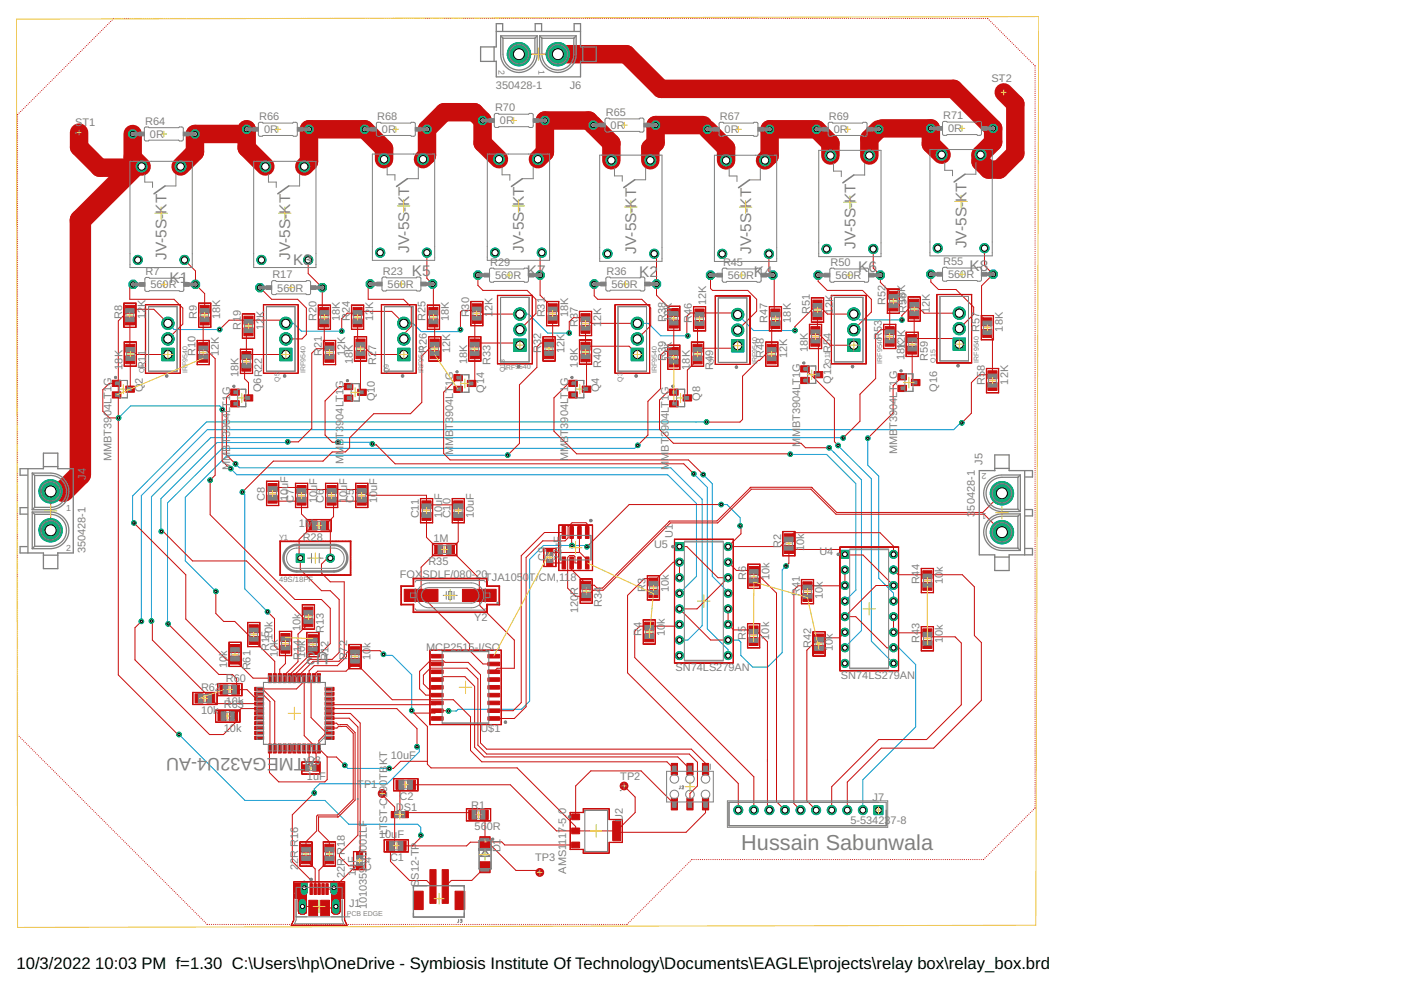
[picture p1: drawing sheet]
<svg xmlns="http://www.w3.org/2000/svg" width="297mm" height="210mm" viewBox="0 0 297 210" stroke-linecap="round" stroke-linejoin="round" font-family="sans-serif">
<defs><g id="words">
<text font-size="4.6" fill="#808080" x="157.2" y="180.2">Hussain Sabunwala</text>
<g font-size="3.8" fill="#808080">
<text x="67" y="138.1" transform="rotate(-180 67 138.1)">3</text>
<text x="69.7" y="138.1" transform="rotate(-180 69.7 138.1)">U</text>
<text x="56.5" y="160.6" transform="rotate(-180 56.5 160.6)">GA32U4-AU</text>
<text x="66.9" y="160.6" transform="rotate(-180 66.9 160.6)">ATME</text>
</g>
<g font-size="3.5">
<text x="3.5" y="205.4">10/3/2022</text>
<text x="20.2" y="205.4">10:03 PM f=1.30 C:\Users\hp\OneDrive - Symbiosis Institute Of Technology\Documents\EAGLE\projects\relay box\relay_box.brd</text>
</g>
<g font-size="3.3" fill="#808080">
<text x="86.7" y="53.6" transform="rotate(-90 86.7 53.6)">JV-5S-KT</text>
<text x="111.1" y="53.6" transform="rotate(-90 111.1 53.6)">JV-5S-KT</text>
<text x="134.9" y="53.8" transform="rotate(-90 134.9 53.8)">JV-5S-KT</text>
<text x="159.2" y="53.8" transform="rotate(-90 159.2 53.8)">JV-5S-KT</text>
<text x="181.4" y="52.8" transform="rotate(-90 181.4 52.8)">JV-5S-KT</text>
<text x="204.9" y="52.6" transform="rotate(-90 204.9 52.6)">JV-5S-KT</text>
<text x="35.3" y="55.1" transform="rotate(-90 35.3 55.1)">JV-5S-KT</text>
<text x="61.5" y="55.1" transform="rotate(-90 61.5 55.1)">JV-5S-KT</text>
<text x="62.2" y="56.3">K3</text>
<text x="87.3" y="58.5">K5</text>
<text x="111.7" y="58.5">K7</text>
<text x="135.5" y="58.7">K2</text>
<text x="159.9" y="58.7">K</text>
<text x="162" y="58.7">4</text>
<text x="182" y="57.7">K6</text>
<text x="205.5" y="57.5">K8</text>
<text x="35.9" y="60">K1</text>
</g>
<g font-size="2.3" fill="#808080">
<text x="210.2" y="17.3">ST2</text>
<text x="105" y="23.6">R70</text>
<text x="105.2" y="18.9">350428-1</text>
<text x="120.8" y="18.9">J6</text>
<text x="15.9" y="26.8">ST1</text>
<text x="30.8" y="26.4">R64</text>
<text x="31.8" y="29.2">0R</text>
<text x="55" y="25.4">R66</text>
<text x="56" y="28.2">0R</text>
<text x="80" y="25.4">R68</text>
<text x="81" y="28.2">0R</text>
<text x="106" y="26.4">0R</text>
<text x="128.4" y="24.5">R65</text>
<text x="129.5" y="27.4">0R</text>
<text x="152.6" y="25.4">R67</text>
<text x="153.6" y="28.2">0R</text>
<text x="175.8" y="25.4">R69</text>
<text x="176.8" y="28.2">0R</text>
<text x="200" y="25.2">R71</text>
<text x="201" y="28">0R</text>
<text x="30.9" y="58.3">R7</text>
<text x="57.8" y="59">R17</text>
<text x="81.2" y="58.2">R23</text>
<text x="104" y="56.4">R29</text>
<text x="105" y="59.2">560R</text>
<text x="128.6" y="58.2">R36</text>
<text x="153.3" y="56.4">R45</text>
<text x="154.3" y="59.2">560R</text>
<text x="176.1" y="56.4">R50</text>
<text x="177.1" y="59.2">560R</text>
<text x="200" y="56.2">R55</text>
<text x="201" y="59">560R</text>
<text x="30.8" y="65.1" transform="rotate(-90 30.8 65.1)">K</text>
<text x="31.9" y="61.1">560R</text>
<text x="58.8" y="61.8">560R</text>
<text x="79.1" y="65.5" transform="rotate(-90 79.1 65.5)">K</text>
<text x="82.2" y="61">560R</text>
<text x="99.4" y="65.6" transform="rotate(-90 99.4 65.6)">30</text>
<text x="129.6" y="61">560R</text>
<text x="149.7" y="64.7" transform="rotate(-90 149.7 64.7)">12K</text>
<text x="187.7" y="64.7" transform="rotate(-90 187.7 64.7)">R52</text>
<text x="191.9" y="64.5" transform="rotate(-90 191.9 64.5)">18K</text>
<text x="25.9" y="67.6" transform="rotate(-90 25.9 67.6)">R8</text>
<text x="30.8" y="67.6" transform="rotate(-90 30.8 67.6)">12</text>
<text x="41.7" y="67.6" transform="rotate(-90 41.7 67.6)">R9</text>
<text x="46.7" y="67.6" transform="rotate(-90 46.7 67.6)">18K</text>
<text x="51" y="69.9" transform="rotate(-90 51 69.9)">R19</text>
<text x="56" y="69.9" transform="rotate(-90 56 69.9)">12</text>
<text x="56" y="67.4" transform="rotate(-90 56 67.4)">K</text>
<text x="67.1" y="68.1" transform="rotate(-90 67.1 68.1)">R20</text>
<text x="72.1" y="68.1" transform="rotate(-90 72.1 68.1)">18K</text>
<text x="74.2" y="68.1" transform="rotate(-90 74.2 68.1)">R24</text>
<text x="79.1" y="68.1" transform="rotate(-90 79.1 68.1)">12</text>
<text x="90.2" y="68.1" transform="rotate(-90 90.2 68.1)">R25</text>
<text x="95.2" y="68.1" transform="rotate(-90 95.2 68.1)">18K</text>
<text x="99.4" y="67.3" transform="rotate(-90 99.4 67.3)">R</text>
<text x="104.4" y="67.3" transform="rotate(-90 104.4 67.3)">1</text>
<text x="104.4" y="66" transform="rotate(-90 104.4 66)">2K</text>
<text x="115.5" y="67.3" transform="rotate(-90 115.5 67.3)">R31</text>
<text x="120.5" y="67.3" transform="rotate(-90 120.5 67.3)">18K</text>
<text x="122.5" y="69.4" transform="rotate(-90 122.5 69.4)">R37</text>
<text x="127.4" y="69.4" transform="rotate(-90 127.4 69.4)">1</text>
<text x="127.4" y="68.1" transform="rotate(-90 127.4 68.1)">2K</text>
<text x="141.2" y="68.3" transform="rotate(-90 141.2 68.3)">R38</text>
<text x="142.4" y="68.3" transform="rotate(-90 142.4 68.3)">18K</text>
<text x="146.7" y="68.4" transform="rotate(-90 146.7 68.4)">R46</text>
<text x="162.7" y="68.4" transform="rotate(-90 162.7 68.4)">R47</text>
<text x="167.7" y="68.4" transform="rotate(-90 167.7 68.4)">18K</text>
<text x="171.7" y="66.5" transform="rotate(-90 171.7 66.5)">R51</text>
<text x="176.6" y="66.5" transform="rotate(-90 176.6 66.5)">12K</text>
<text x="187" y="69.2" transform="rotate(-90 187 69.2)">3</text>
<text x="192.2" y="66.3" transform="rotate(-90 192.2 66.3)">R56</text>
<text x="197.1" y="66.3" transform="rotate(-90 197.1 66.3)">12K</text>
<text x="207.7" y="70.3" transform="rotate(-90 207.7 70.3)">R57</text>
<text x="212.6" y="70.3" transform="rotate(-90 212.6 70.3)">18K</text>
<text x="41.4" y="75.6" transform="rotate(-90 41.4 75.6)">R10</text>
<text x="46.4" y="75.6" transform="rotate(-90 46.4 75.6)">12K</text>
<text x="68.2" y="75.6" transform="rotate(-90 68.2 75.6)">R</text>
<text x="68.2" y="73.9" transform="rotate(-90 68.2 73.9)">21</text>
<text x="73.2" y="75.6" transform="rotate(-90 73.2 75.6)">12K</text>
<text x="74.8" y="77.3" transform="rotate(-90 74.8 77.3)">18K</text>
<text x="79.7" y="77.4" transform="rotate(-90 79.7 77.4)">R27</text>
<text x="90.5" y="74.8" transform="rotate(-90 90.5 74.8)">R26</text>
<text x="95.5" y="74.8" transform="rotate(-90 95.5 74.8)">12K</text>
<text x="99" y="77.3" transform="rotate(-90 99 77.3)">18K</text>
<text x="104" y="77.4" transform="rotate(-90 104 77.4)">R33</text>
<text x="114.8" y="74.8" transform="rotate(-90 114.8 74.8)">R32</text>
<text x="119.7" y="74.8" transform="rotate(-90 119.7 74.8)">12K</text>
<text x="122.5" y="77.9" transform="rotate(-90 122.5 77.9)">18K</text>
<text x="141.2" y="76.6" transform="rotate(-90 141.2 76.6)">R39</text>
<text x="142.4" y="76.6" transform="rotate(-90 142.4 76.6)">12K</text>
<text x="162" y="75.9" transform="rotate(-90 162 75.9)">R48</text>
<text x="166.9" y="75.9" transform="rotate(-90 166.9 75.9)">12K</text>
<text x="171.2" y="74.6" transform="rotate(-90 171.2 74.6)">18K</text>
<text x="176.2" y="74.8" transform="rotate(-90 176.2 74.8)">R</text>
<text x="176.2" y="73.1" transform="rotate(-90 176.2 73.1)">54</text>
<text x="187" y="72.2" transform="rotate(-90 187 72.2)">R5</text>
<text x="191.7" y="76.3" transform="rotate(-90 191.7 76.3)">181K2K</text>
<text x="196.7" y="76.4" transform="rotate(-90 196.7 76.4)">R59</text>
<text x="26" y="78.4" transform="rotate(-90 26 78.4)">18K</text>
<text x="30.3" y="83.1" transform="rotate(-90 30.3 83.1)">Q2</text>
<text x="30.9" y="78.3" transform="rotate(-90 30.9 78.3)">R11</text>
<text x="50.6" y="79.9" transform="rotate(-90 50.6 79.9)">18K</text>
<text x="55.4" y="83.1" transform="rotate(-90 55.4 83.1)">Q6R22</text>
<text x="102.7" y="83.2" transform="rotate(-90 102.7 83.2)">Q14</text>
<text x="127.1" y="83.1" transform="rotate(-90 127.1 83.1)">Q4</text>
<text x="127.4" y="78.1" transform="rotate(-90 127.4 78.1)">R40</text>
<text x="146.2" y="78.4" transform="rotate(-90 146.2 78.4)">18K</text>
<text x="151.2" y="78.5" transform="rotate(-90 151.2 78.5)">R49</text>
<text x="176.2" y="81.4" transform="rotate(-90 176.2 81.4)">Q12</text>
<text x="198.7" y="83" transform="rotate(-90 198.7 83)">Q16</text>
<text x="208.8" y="81.5" transform="rotate(-90 208.8 81.5)">R58</text>
<text x="213.7" y="81.5" transform="rotate(-90 213.7 81.5)">12K</text>
<text x="48.8" y="88.9" transform="rotate(-90 48.8 88.9)">4LT1G</text>
<text x="72.8" y="89" transform="rotate(-90 72.8 89)">04LT1G</text>
<text x="79.4" y="85.1" transform="rotate(-90 79.4 85.1)">Q10</text>
<text x="141.8" y="88.9" transform="rotate(-90 141.8 88.9)">4LT1G</text>
<text x="148.4" y="85" transform="rotate(-90 148.4 85)">Q8</text>
<text x="48.8" y="92.8" transform="rotate(-90 48.8 92.8)">390</text>
<text x="72.8" y="94.6" transform="rotate(-90 72.8 94.6)">BT39</text>
<text x="96.1" y="94.6" transform="rotate(-90 96.1 94.6)">M</text>
<text x="96.1" y="92.7" transform="rotate(-90 96.1 92.7)">BT3904LT1G</text>
<text x="120.4" y="92.3" transform="rotate(-90 120.4 92.3)">T</text>
<text x="120.4" y="90.9" transform="rotate(-90 120.4 90.9)">3904LT1G</text>
<text x="141.8" y="95.8" transform="rotate(-90 141.8 95.8)">BT</text>
<text x="141.8" y="92.8" transform="rotate(-90 141.8 92.8)">390</text>
<text x="169.6" y="94.7" transform="rotate(-90 169.6 94.7)">M</text>
<text x="169.6" y="92.8" transform="rotate(-90 169.6 92.8)">M</text>
<text x="169.6" y="90.8" transform="rotate(-90 169.6 90.8)">BT3904LT1G</text>
<text x="190.2" y="91" transform="rotate(-90 190.2 91)">T3904LT1G</text>
<text x="18.2" y="101.7" transform="rotate(-90 18.2 101.7)">J4</text>
<text x="23.7" y="97.7" transform="rotate(-90 23.7 97.7)">MMBT3904LT1G</text>
<text x="48.8" y="99.6" transform="rotate(-90 48.8 99.6)">MMBT</text>
<text x="72.8" y="98.4" transform="rotate(-90 72.8 98.4)">M</text>
<text x="72.8" y="96.5" transform="rotate(-90 72.8 96.5)">M</text>
<text x="96.1" y="96.5" transform="rotate(-90 96.1 96.5)">M</text>
<text x="120.4" y="97.7" transform="rotate(-90 120.4 97.7)">MMB</text>
<text x="141.8" y="99.6" transform="rotate(-90 141.8 99.6)">M</text>
<text x="141.8" y="97.7" transform="rotate(-90 141.8 97.7)">M</text>
<text x="190.2" y="96.4" transform="rotate(-90 190.2 96.4)">MMB</text>
<text x="208.3" y="98.5" transform="rotate(-90 208.3 98.5)">J5</text>
<text x="56.1" y="106.2" transform="rotate(-90 56.1 106.2)">C8</text>
<text x="61.1" y="106.2" transform="rotate(-90 61.1 106.2)">10uF</text>
<text x="62.3" y="106.7" transform="rotate(-90 62.3 106.7)">C7</text>
<text x="67.2" y="106.7" transform="rotate(-90 67.2 106.7)">10uF</text>
<text x="68.7" y="106.7" transform="rotate(-90 68.7 106.7)">C6</text>
<text x="73.6" y="106.7" transform="rotate(-90 73.6 106.7)">10uF</text>
<text x="75" y="106.7" transform="rotate(-90 75 106.7)">C5</text>
<text x="80" y="106.7" transform="rotate(-90 80 106.7)">10uF</text>
<text x="95.5" y="107" transform="rotate(-90 95.5 107)">0</text>
<text x="63.4" y="111.6">1M</text>
<text x="88.8" y="109.9" transform="rotate(-90 88.8 109.9)">C11</text>
<text x="93.7" y="109.9" transform="rotate(-90 93.7 109.9)">10uF</text>
<text x="95.5" y="109.9" transform="rotate(-90 95.5 109.9)">C1</text>
<text x="100.5" y="109.9" transform="rotate(-90 100.5 109.9)">10uF</text>
<text x="206.7" y="109.5" transform="rotate(-90 206.7 109.5)">3</text>
<text x="206.7" y="108.2" transform="rotate(-90 206.7 108.2)">50428-1</text>
<text x="18.2" y="117.3" transform="rotate(-90 18.2 117.3)">350428-1</text>
<text x="64.2" y="114.7">R28</text>
<text x="90.8" y="119.8">R35</text>
<text x="91.9" y="114.9">1M</text>
<text x="115.7" y="119" transform="rotate(-90 115.7 119)">C9</text>
<text x="119" y="119" transform="rotate(-90 119 119)">22</text>
<text x="119" y="116.4" transform="rotate(-90 119 116.4)">u</text>
<text x="119" y="115.1" transform="rotate(-90 119 115.1)">F</text>
<text x="138.7" y="116.1">U5</text>
<text x="142.6" y="114.1" transform="rotate(-90 142.6 114.1)">U1</text>
<text x="165.6" y="116.1" transform="rotate(-90 165.6 116.1)">R2</text>
<text x="170.5" y="116.9" transform="rotate(-90 170.5 116.9)">10k</text>
<text x="173.7" y="117.7">U4</text>
<text x="84.8" y="122.5">FOX</text>
<text x="89.6" y="122.5">SDLF/080-20</text>
<text x="102.8" y="123.1">TJA105</text>
<text x="110.9" y="123.1">0</text>
<text x="112.2" y="123.1">T/CM,11</text>
<text x="120.9" y="123.1">8</text>
<text x="136.9" y="125.5" transform="rotate(-90 136.9 125.5)">R3</text>
<text x="141.8" y="125.5" transform="rotate(-90 141.8 125.5)">10k</text>
<text x="158.2" y="123" transform="rotate(-90 158.2 123)">R6</text>
<text x="163.1" y="123" transform="rotate(-90 163.1 123)">10k</text>
<text x="195" y="123.9" transform="rotate(-90 195 123.9)">R44</text>
<text x="199.9" y="123.9" transform="rotate(-90 199.9 123.9)">10</text>
<text x="199.9" y="121.3" transform="rotate(-90 199.9 121.3)">k</text>
<text x="100.6" y="131.7">Y2</text>
<text x="122.6" y="130" transform="rotate(-90 122.6 130)">120</text>
<text x="122.6" y="126.2" transform="rotate(-90 122.6 126.2)">R</text>
<text x="127.6" y="128.7" transform="rotate(-90 127.6 128.7)">R34</text>
<text x="169.5" y="126.3" transform="rotate(-90 169.5 126.3)">R41</text>
<text x="174.5" y="127.1" transform="rotate(-90 174.5 127.1)">10k</text>
<text x="57.1" y="138" transform="rotate(-90 57.1 138)">R15</text>
<text x="57.8" y="135.6" transform="rotate(-90 57.8 135.6)">10k</text>
<text x="63.7" y="133.7" transform="rotate(-90 63.7 133.7)">10k</text>
<text x="68.7" y="134.2" transform="rotate(-90 68.7 134.2)">R13</text>
<text x="78.6" y="137.4" transform="rotate(-90 78.6 137.4)">k</text>
<text x="90.3" y="137.9">MCP2515-I/SO</text>
<text x="136" y="134.8" transform="rotate(-90 136 134.8)">R4</text>
<text x="140.9" y="134.8" transform="rotate(-90 140.9 134.8)">10</text>
<text x="140.9" y="132.2" transform="rotate(-90 140.9 132.2)">k</text>
<text x="158.1" y="135.6" transform="rotate(-90 158.1 135.6)">R5</text>
<text x="163.1" y="135.6" transform="rotate(-90 163.1 135.6)">10k</text>
<text x="172" y="137.3" transform="rotate(-90 172 137.3)">R42</text>
<text x="195" y="136.2" transform="rotate(-90 195 136.2)">R43</text>
<text x="199.9" y="136.2" transform="rotate(-90 199.9 136.2)">1</text>
<text x="199.9" y="135" transform="rotate(-90 199.9 135)">0k</text>
<text x="48.2" y="141.6" transform="rotate(-90 48.2 141.6)">10k</text>
<text x="53.1" y="142.2" transform="rotate(-90 53.1 142.2)">R61</text>
<text x="58.9" y="139.3" transform="rotate(-90 58.9 139.3)">10k</text>
<text x="63.8" y="139.8" transform="rotate(-90 63.8 139.8)">R14</text>
<text x="64.7" y="139.6" transform="rotate(-90 64.7 139.6)">10k</text>
<text x="69.6" y="140.1" transform="rotate(-90 69.6 140.1)">R12</text>
<text x="73.6" y="140" transform="rotate(-90 73.6 140)">R72</text>
<text x="78.6" y="140" transform="rotate(-90 78.6 140)">10</text>
<text x="143.2" y="142.4">SN74LS279AN</text>
<text x="176.6" y="138.1" transform="rotate(-90 176.6 138.1)">10k</text>
<text x="178.3" y="144">SN74LS279AN</text>
<text x="42.6" y="146.4">R62</text>
<text x="47.9" y="144.6">R6</text>
<text x="47.9" y="149.5">10k</text>
<text x="50.9" y="144.6">0</text>
<text x="42.6" y="151.4">10k</text>
<text x="47.5" y="150.2">R63</text>
<text x="47.5" y="155.1">10k</text>
<text x="101.9" y="155.2">U$1</text>
<text x="82.9" y="160.9">10uF</text>
<text x="65.1" y="162">C3</text>
<text x="65.1" y="165.3">1uF</text>
<text x="75.7" y="167.1">TP1</text>
<text x="82.1" y="162.3" transform="rotate(-90 82.1 162.3)">KT</text>
<text x="131.5" y="165.3">TP2</text>
<text x="83.9" y="171.9">DS1</text>
<text x="84.7" y="169.7">C2</text>
<text x="99.9" y="171.4">R1</text>
<text x="185" y="169.8">J7</text>
<text x="80.4" y="177.7">10u</text>
<text x="82.1" y="177.1" transform="rotate(-90 82.1 177.1)">LT</text>
<text x="82.1" y="174.5" transform="rotate(-90 82.1 174.5)">ST-C190TB</text>
<text x="84.2" y="177.7">F</text>
<text x="100.6" y="176.1">56</text>
<text x="103.2" y="176.1">0R</text>
<text x="120" y="179.1" transform="rotate(-90 120 179.1)">117-5.0</text>
<text x="132" y="174.3" transform="rotate(-90 132 174.3)">U2</text>
<text x="180.3" y="174.6">5-53423</text>
<text x="188.8" y="174.6">7-8</text>
<text x="63.2" y="184.5" transform="rotate(-90 63.2 184.5)">22R R16</text>
<text x="75.4" y="185.6" transform="rotate(-90 75.4 185.6)">1</text>
<text x="75.4" y="184.4" transform="rotate(-90 75.4 184.4)">u</text>
<text x="75.4" y="183.1" transform="rotate(-90 75.4 183.1)">F</text>
<text x="78.7" y="184.6" transform="rotate(-90 78.7 184.6)">C4</text>
<text x="82.7" y="182.6">C1</text>
<text x="106.1" y="180.7" transform="rotate(-90 106.1 180.7)">D1</text>
<text x="113.4" y="182.5">TP3</text>
<text x="120" y="185.2" transform="rotate(-90 120 185.2)">AMS1</text>
<text x="73.1" y="186.1" transform="rotate(-90 73.1 186.1)">22R R18</text>
<text x="88.8" y="188" transform="rotate(-90 88.8 188)">S</text>
<text x="88.8" y="186.5" transform="rotate(-90 88.8 186.5)">S12-TP</text>
<text x="74" y="192.3">J1</text>
<text x="77.8" y="192.8" transform="rotate(-90 77.8 192.8)">10103594-0001LF</text>
</g>
<g font-size="1.9" fill="#808080">
<text x="105.7" y="14.8" transform="rotate(90 105.7 14.8)">2</text>
<text x="114.2" y="14.8" transform="rotate(90 114.2 14.8)">1</text>
<text x="209.1" y="100.3" transform="rotate(-180 209.1 100.3)">2</text>
<text x="14" y="108.3">1</text>
<text x="209.1" y="108.7" transform="rotate(-180 209.1 108.7)">1</text>
<text x="14" y="116.8">2</text>
</g>
<g font-size="1.6" fill="#808080">
<text x="59.2" y="114.6">Y1</text>
<text x="59.2" y="123.3">49S/18PF</text>
</g>
<g font-size="1.5" fill="#808080">
<text x="107" y="77" transform="rotate(-90 107 77)">3</text>
<text x="151.3" y="77.2" transform="rotate(-90 151.3 77.2)">Q7</text>
<text x="160.6" y="77.2" transform="rotate(-90 160.6 77.2)">IRF9540</text>
<text x="176" y="77.1" transform="rotate(-90 176 77.1)">Q11</text>
<text x="187" y="77.1" transform="rotate(-90 187 77.1)">IRF9540</text>
<text x="198.3" y="76.9" transform="rotate(-90 198.3 76.9)">Q15</text>
<text x="207.5" y="76.9" transform="rotate(-90 207.5 76.9)">IRF9540</text>
<text x="30.5" y="79.1" transform="rotate(-90 30.5 79.1)">Q1</text>
<text x="39.8" y="79.1" transform="rotate(-90 39.8 79.1)">IRF9540</text>
<text x="59.3" y="80.9" transform="rotate(-90 59.3 80.9)">Q5</text>
<text x="64.8" y="79.1" transform="rotate(-90 64.8 79.1)">IRF9540</text>
<text x="82.4" y="79.1" transform="rotate(-90 82.4 79.1)">Q9</text>
<text x="89.8" y="79.1" transform="rotate(-90 89.8 79.1)">IRF9540</text>
<text x="106.9" y="78.5" transform="rotate(-3 106.9 78.5)">IRF9540</text>
<text x="107" y="79" transform="rotate(-90 107 79)">Q1</text>
<text x="132" y="80.9" transform="rotate(-90 132 80.9)">Q3</text>
<text x="139.3" y="79.1" transform="rotate(-90 139.3 79.1)">IRF9540</text>
<text x="73.5" y="194.1">PCB EDGE</text>
</g>
</g></defs>
<g fill="#0696d7" stroke="#0696d7" stroke-width=".21">
<path d="M64 187.1a.68 .68 0 0 1 .8-.2 .68 .68 0 0 1 .4 .7v1.3a.68 .68 0 0 1-.7 .7 .68 .68 0 0 1-.7-.7v-1.3z" fill-rule="evenodd"/>
<path d="M70.3 187.1a.68 .68 0 0 1 .8-.2 .68 .68 0 0 1 .4 .7v1.3a.68 .68 0 0 1-.7 .7 .68 .68 0 0 1-.7-.7v-1.3z" fill-rule="evenodd"/>
</g>
<g fill="none" stroke="#0696d7" stroke-width=".21">
<path d="M35.6 68.6l1.3 1.3h9.7M60.6 68.6h1.6l1.7 1.6h8.6M85.6 68.6h1.9l1.8 1.7h7.9l.4-.4M110.2 66.6h1.9l4 4h4.6M135.1 68.6h2.4l2.6 2.6h5.7M156.4 66.7l3.4 3.4h8.8M181 66.6l1.3 1.2h8.9M47.1 86.8v-.2l-.5-.5h-18.9l-2.6 2.5M48.9 99.4l1.3 1.3h91.4l6.1 6.1v15.4l-3.6 3.6M49.9 98.3l.9 .9h91.4l6.7 6.6v26.9l-3.1 3h-1.7M61 93.7l-.1 .1h-14.9l-11.9 11.9 .1 7M71.7 93.8h6.9l.4 .3"/>
<path d="M107.6 96.5h-59.4l-8.9 9v13.4l6.5 6.5M107.6 96.5h.1M135.2 94.4l-.6 .7h-87.5l-11.6 11.5v25.5l.1 .2M147.6 89.5h.1M149.8 89.5h-106l-15.7 15.7v5.4l.3 .3M167.6 96.3l7.7 .1 6.2 6.2v22.5l-2.4 2.3M175.8 94.9l6.8 6.8v32l-3.5 3.7M177.7 94.5l7 7v34.4l4.7 4.8M177.7 94.4v.1M178.8 92.9l-134.1-.1-12.6 12.5v26.4M184 92.9v5.7l2.3 2.3v21.7l3.1 3.2v1.6M203.9 89.7h-.3l-1.4 1.4h-158.3l-13.9 14v26.6"/>
<path d="M51.4 104.3l.5 .5v20.1l4.8 4.8M124.4 115.9l-.2-.2h-9l-2.9 2.9v30.1l-1.7 1.7h-13.5l-.3 .3h-1.7M147.1 100.5l2.9 2.8v30l4.4 4.4v1.3M149.1 100.6l1.9 2v19.6l3.4 3.3v.3M152.9 107h1.2l2.8 2.8v1.7M81.3 138.7l.2 .3h1.7l4.1 4.1v7.5M166.6 120l-.8 .8v17.6l-3 3h-3.2l-2.5-2.4v-2.8l-.5-.5h-2.2M189.4 137.4h1.2l3.5 3.5v13.2l-11.2 11.2v6.5M38 155.7l13.9 14h17l5 5.1h14.6l.7 .6v1.7M88.4 158.3l.5 .5v.6l-6.8 6.8h-14.3l-1.2 1.1v.8M73.1 162.3l.6 .6h8.8"/>
</g>
<path d="M64.5 187.5v1.5" fill="none" stroke="#0dab76" stroke-width="1.5"/>
<circle cx="64.5" cy="188.2" r=".42" fill="#fff" stroke="#000" stroke-width=".21"/>
<path d="M70.8 187.5v1.5" fill="none" stroke="#0dab76" stroke-width="1.5"/>
<circle cx="70.8" cy="188.2" r=".42" fill="#fff" stroke="#000" stroke-width=".21"/>
<path d="M64.1 191.4v1.6" fill="none" stroke="#0dab76" stroke-width="1.6"/>
<circle cx="64.1" cy="192.2" r=".44" fill="#fff" stroke="#000" stroke-width=".21"/>
<path d="M71.2 191.4v1.6" fill="none" stroke="#0dab76" stroke-width="1.6"/>
<circle cx="71.2" cy="192.2" r=".44" fill="#fff" stroke="#000" stroke-width=".21"/>
<circle cx="10.7" cy="104.2" r="2.48" fill="#0dab76" stroke="#0dab76" stroke-width=".21"/>
<circle cx="10.7" cy="104.2" r="1.16" fill="#fff" stroke="#000" stroke-width=".21"/>
<circle cx="10.7" cy="112.4" r="2.48" fill="#0dab76" stroke="#0dab76" stroke-width=".21"/>
<circle cx="10.7" cy="112.4" r="1.16" fill="#fff" stroke="#000" stroke-width=".21"/>
<circle cx="212.4" cy="112.8" r="2.48" fill="#0dab76" stroke="#0dab76" stroke-width=".21"/>
<circle cx="212.4" cy="112.8" r="1.16" fill="#fff" stroke="#000" stroke-width=".21"/>
<circle cx="212.4" cy="104.6" r="2.48" fill="#0dab76" stroke="#0dab76" stroke-width=".21"/>
<circle cx="212.4" cy="104.6" r="1.16" fill="#fff" stroke="#000" stroke-width=".21"/>
<circle cx="118.3" cy="11.5" r="2.48" fill="#0dab76" stroke="#0dab76" stroke-width=".21"/>
<circle cx="118.3" cy="11.5" r="1.16" fill="#fff" stroke="#000" stroke-width=".21"/>
<circle cx="110" cy="11.5" r="2.48" fill="#0dab76" stroke="#0dab76" stroke-width=".21"/>
<circle cx="110" cy="11.5" r="1.16" fill="#fff" stroke="#000" stroke-width=".21"/>
<path d="M185.3 170.8h1.9v1.9h-1.9z" fill="#0dab76" stroke="#0dab76" stroke-width=".21"/>
<circle cx="186.2" cy="171.8" r=".61" fill="#fff" stroke="#000" stroke-width=".21"/>
<circle cx="182.9" cy="171.8" r=".95" fill="#0dab76" stroke="#0dab76" stroke-width=".21"/>
<circle cx="182.9" cy="171.8" r=".61" fill="#fff" stroke="#000" stroke-width=".21"/>
<circle cx="179.6" cy="171.8" r=".95" fill="#0dab76" stroke="#0dab76" stroke-width=".21"/>
<circle cx="179.6" cy="171.8" r=".61" fill="#fff" stroke="#000" stroke-width=".21"/>
<circle cx="176.3" cy="171.8" r=".95" fill="#0dab76" stroke="#0dab76" stroke-width=".21"/>
<circle cx="176.3" cy="171.8" r=".61" fill="#fff" stroke="#000" stroke-width=".21"/>
<circle cx="173" cy="171.8" r=".95" fill="#0dab76" stroke="#0dab76" stroke-width=".21"/>
<circle cx="173" cy="171.8" r=".61" fill="#fff" stroke="#000" stroke-width=".21"/>
<circle cx="169.7" cy="171.8" r=".95" fill="#0dab76" stroke="#0dab76" stroke-width=".21"/>
<circle cx="169.7" cy="171.8" r=".61" fill="#fff" stroke="#000" stroke-width=".21"/>
<circle cx="166.4" cy="171.8" r=".95" fill="#0dab76" stroke="#0dab76" stroke-width=".21"/>
<circle cx="166.4" cy="171.8" r=".61" fill="#fff" stroke="#000" stroke-width=".21"/>
<circle cx="163.1" cy="171.8" r=".95" fill="#0dab76" stroke="#0dab76" stroke-width=".21"/>
<circle cx="163.1" cy="171.8" r=".61" fill="#fff" stroke="#000" stroke-width=".21"/>
<circle cx="159.8" cy="171.8" r=".95" fill="#0dab76" stroke="#0dab76" stroke-width=".21"/>
<circle cx="159.8" cy="171.8" r=".61" fill="#fff" stroke="#000" stroke-width=".21"/>
<circle cx="156.5" cy="171.8" r=".95" fill="#0dab76" stroke="#0dab76" stroke-width=".21"/>
<circle cx="156.5" cy="171.8" r=".61" fill="#fff" stroke="#000" stroke-width=".21"/>
<circle cx="39.1" cy="55.1" r=".97" fill="#0dab76" stroke="#0dab76" stroke-width=".21"/>
<circle cx="39.1" cy="55.1" r=".66" fill="#fff" stroke="#000" stroke-width=".21"/>
<circle cx="29.2" cy="55.1" r=".97" fill="#0dab76" stroke="#0dab76" stroke-width=".21"/>
<circle cx="29.2" cy="55.1" r=".66" fill="#fff" stroke="#000" stroke-width=".21"/>
<circle cx="38.3" cy="35.3" r="1.16" fill="#0dab76" stroke="#0dab76" stroke-width=".21"/>
<circle cx="38.3" cy="35.3" r=".78" fill="#fff" stroke="#000" stroke-width=".21"/>
<circle cx="30" cy="35.3" r="1.16" fill="#0dab76" stroke="#0dab76" stroke-width=".21"/>
<circle cx="30" cy="35.3" r=".78" fill="#fff" stroke="#000" stroke-width=".21"/>
<circle cx="138.7" cy="53.8" r=".97" fill="#0dab76" stroke="#0dab76" stroke-width=".21"/>
<circle cx="138.7" cy="53.8" r=".66" fill="#fff" stroke="#000" stroke-width=".21"/>
<circle cx="128.8" cy="53.8" r=".97" fill="#0dab76" stroke="#0dab76" stroke-width=".21"/>
<circle cx="128.8" cy="53.8" r=".66" fill="#fff" stroke="#000" stroke-width=".21"/>
<circle cx="137.9" cy="34" r="1.16" fill="#0dab76" stroke="#0dab76" stroke-width=".21"/>
<circle cx="137.9" cy="34" r=".78" fill="#fff" stroke="#000" stroke-width=".21"/>
<circle cx="129.6" cy="34" r="1.16" fill="#0dab76" stroke="#0dab76" stroke-width=".21"/>
<circle cx="129.6" cy="34" r=".78" fill="#fff" stroke="#000" stroke-width=".21"/>
<circle cx="65.3" cy="55.1" r=".97" fill="#0dab76" stroke="#0dab76" stroke-width=".21"/>
<circle cx="65.3" cy="55.1" r=".66" fill="#fff" stroke="#000" stroke-width=".21"/>
<circle cx="55.4" cy="55.1" r=".97" fill="#0dab76" stroke="#0dab76" stroke-width=".21"/>
<circle cx="55.4" cy="55.1" r=".66" fill="#fff" stroke="#000" stroke-width=".21"/>
<circle cx="64.5" cy="35.3" r="1.16" fill="#0dab76" stroke="#0dab76" stroke-width=".21"/>
<circle cx="64.5" cy="35.3" r=".78" fill="#fff" stroke="#000" stroke-width=".21"/>
<circle cx="56.3" cy="35.3" r="1.16" fill="#0dab76" stroke="#0dab76" stroke-width=".21"/>
<circle cx="56.3" cy="35.3" r=".78" fill="#fff" stroke="#000" stroke-width=".21"/>
<circle cx="163" cy="53.8" r=".97" fill="#0dab76" stroke="#0dab76" stroke-width=".21"/>
<circle cx="163" cy="53.8" r=".66" fill="#fff" stroke="#000" stroke-width=".21"/>
<circle cx="153.1" cy="53.8" r=".97" fill="#0dab76" stroke="#0dab76" stroke-width=".21"/>
<circle cx="153.1" cy="53.8" r=".66" fill="#fff" stroke="#000" stroke-width=".21"/>
<circle cx="162.2" cy="34" r="1.16" fill="#0dab76" stroke="#0dab76" stroke-width=".21"/>
<circle cx="162.2" cy="34" r=".78" fill="#fff" stroke="#000" stroke-width=".21"/>
<circle cx="153.9" cy="34" r="1.16" fill="#0dab76" stroke="#0dab76" stroke-width=".21"/>
<circle cx="153.9" cy="34" r=".78" fill="#fff" stroke="#000" stroke-width=".21"/>
<circle cx="90.5" cy="53.6" r=".97" fill="#0dab76" stroke="#0dab76" stroke-width=".21"/>
<circle cx="90.5" cy="53.6" r=".66" fill="#fff" stroke="#000" stroke-width=".21"/>
<circle cx="80.6" cy="53.6" r=".97" fill="#0dab76" stroke="#0dab76" stroke-width=".21"/>
<circle cx="80.6" cy="53.6" r=".66" fill="#fff" stroke="#000" stroke-width=".21"/>
<circle cx="89.7" cy="33.8" r="1.16" fill="#0dab76" stroke="#0dab76" stroke-width=".21"/>
<circle cx="89.7" cy="33.8" r=".78" fill="#fff" stroke="#000" stroke-width=".21"/>
<circle cx="81.4" cy="33.8" r="1.16" fill="#0dab76" stroke="#0dab76" stroke-width=".21"/>
<circle cx="81.4" cy="33.8" r=".78" fill="#fff" stroke="#000" stroke-width=".21"/>
<circle cx="185.1" cy="52.8" r=".97" fill="#0dab76" stroke="#0dab76" stroke-width=".21"/>
<circle cx="185.1" cy="52.8" r=".66" fill="#fff" stroke="#000" stroke-width=".21"/>
<circle cx="175.2" cy="52.8" r=".97" fill="#0dab76" stroke="#0dab76" stroke-width=".21"/>
<circle cx="175.2" cy="52.8" r=".66" fill="#fff" stroke="#000" stroke-width=".21"/>
<circle cx="184.3" cy="33" r="1.16" fill="#0dab76" stroke="#0dab76" stroke-width=".21"/>
<circle cx="184.3" cy="33" r=".78" fill="#fff" stroke="#000" stroke-width=".21"/>
<circle cx="176.1" cy="33" r="1.16" fill="#0dab76" stroke="#0dab76" stroke-width=".21"/>
<circle cx="176.1" cy="33" r=".78" fill="#fff" stroke="#000" stroke-width=".21"/>
<circle cx="114.9" cy="53.6" r=".97" fill="#0dab76" stroke="#0dab76" stroke-width=".21"/>
<circle cx="114.9" cy="53.6" r=".66" fill="#fff" stroke="#000" stroke-width=".21"/>
<circle cx="105" cy="53.6" r=".97" fill="#0dab76" stroke="#0dab76" stroke-width=".21"/>
<circle cx="105" cy="53.6" r=".66" fill="#fff" stroke="#000" stroke-width=".21"/>
<circle cx="114" cy="33.8" r="1.16" fill="#0dab76" stroke="#0dab76" stroke-width=".21"/>
<circle cx="114" cy="33.8" r=".78" fill="#fff" stroke="#000" stroke-width=".21"/>
<circle cx="105.8" cy="33.8" r="1.16" fill="#0dab76" stroke="#0dab76" stroke-width=".21"/>
<circle cx="105.8" cy="33.8" r=".78" fill="#fff" stroke="#000" stroke-width=".21"/>
<circle cx="208.7" cy="52.6" r=".97" fill="#0dab76" stroke="#0dab76" stroke-width=".21"/>
<circle cx="208.7" cy="52.6" r=".66" fill="#fff" stroke="#000" stroke-width=".21"/>
<circle cx="198.8" cy="52.6" r=".97" fill="#0dab76" stroke="#0dab76" stroke-width=".21"/>
<circle cx="198.8" cy="52.6" r=".66" fill="#fff" stroke="#000" stroke-width=".21"/>
<circle cx="207.9" cy="32.8" r="1.16" fill="#0dab76" stroke="#0dab76" stroke-width=".21"/>
<circle cx="207.9" cy="32.8" r=".78" fill="#fff" stroke="#000" stroke-width=".21"/>
<circle cx="199.6" cy="32.8" r="1.16" fill="#0dab76" stroke="#0dab76" stroke-width=".21"/>
<circle cx="199.6" cy="32.8" r=".78" fill="#fff" stroke="#000" stroke-width=".21"/>
<path d="M34.3 73.9h2.6v2.6h-2.6z" fill="#0dab76" stroke="#0dab76" stroke-width=".21"/>
<circle cx="35.6" cy="75.2" r=".87" fill="#fff" stroke="#000" stroke-width=".21"/>
<circle cx="35.6" cy="71.9" r="1.31" fill="#0dab76" stroke="#0dab76" stroke-width=".21"/>
<circle cx="35.6" cy="71.9" r=".87" fill="#fff" stroke="#000" stroke-width=".21"/>
<circle cx="35.6" cy="68.6" r="1.31" fill="#0dab76" stroke="#0dab76" stroke-width=".21"/>
<circle cx="35.6" cy="68.6" r=".87" fill="#fff" stroke="#000" stroke-width=".21"/>
<path d="M179.7 71.9h2.6v2.6h-2.6z" fill="#0dab76" stroke="#0dab76" stroke-width=".21"/>
<circle cx="181" cy="73.2" r=".87" fill="#fff" stroke="#000" stroke-width=".21"/>
<circle cx="181" cy="69.9" r="1.31" fill="#0dab76" stroke="#0dab76" stroke-width=".21"/>
<circle cx="181" cy="69.9" r=".87" fill="#fff" stroke="#000" stroke-width=".21"/>
<circle cx="181" cy="66.6" r="1.31" fill="#0dab76" stroke="#0dab76" stroke-width=".21"/>
<circle cx="181" cy="66.6" r=".87" fill="#fff" stroke="#000" stroke-width=".21"/>
<path d="M108.9 71.9h2.6v2.6h-2.6z" fill="#0dab76" stroke="#0dab76" stroke-width=".21"/>
<circle cx="110.2" cy="73.2" r=".87" fill="#fff" stroke="#000" stroke-width=".21"/>
<circle cx="110.2" cy="69.9" r="1.31" fill="#0dab76" stroke="#0dab76" stroke-width=".21"/>
<circle cx="110.2" cy="69.9" r=".87" fill="#fff" stroke="#000" stroke-width=".21"/>
<circle cx="110.2" cy="66.6" r="1.31" fill="#0dab76" stroke="#0dab76" stroke-width=".21"/>
<circle cx="110.2" cy="66.6" r=".87" fill="#fff" stroke="#000" stroke-width=".21"/>
<path d="M202.1 71.7h2.6v2.6h-2.6z" fill="#0dab76" stroke="#0dab76" stroke-width=".21"/>
<circle cx="203.4" cy="73" r=".87" fill="#fff" stroke="#000" stroke-width=".21"/>
<circle cx="203.4" cy="69.7" r="1.31" fill="#0dab76" stroke="#0dab76" stroke-width=".21"/>
<circle cx="203.4" cy="69.7" r=".87" fill="#fff" stroke="#000" stroke-width=".21"/>
<circle cx="203.4" cy="66.4" r="1.31" fill="#0dab76" stroke="#0dab76" stroke-width=".21"/>
<circle cx="203.4" cy="66.4" r=".87" fill="#fff" stroke="#000" stroke-width=".21"/>
<path d="M133.8 73.9h2.6v2.6h-2.6z" fill="#0dab76" stroke="#0dab76" stroke-width=".21"/>
<circle cx="135.1" cy="75.2" r=".87" fill="#fff" stroke="#000" stroke-width=".21"/>
<circle cx="135.1" cy="71.9" r="1.31" fill="#0dab76" stroke="#0dab76" stroke-width=".21"/>
<circle cx="135.1" cy="71.9" r=".87" fill="#fff" stroke="#000" stroke-width=".21"/>
<circle cx="135.1" cy="68.6" r="1.31" fill="#0dab76" stroke="#0dab76" stroke-width=".21"/>
<circle cx="135.1" cy="68.6" r=".87" fill="#fff" stroke="#000" stroke-width=".21"/>
<path d="M59.3 73.9h2.6v2.6h-2.6z" fill="#0dab76" stroke="#0dab76" stroke-width=".21"/>
<circle cx="60.6" cy="75.2" r=".87" fill="#fff" stroke="#000" stroke-width=".21"/>
<circle cx="60.6" cy="71.9" r="1.31" fill="#0dab76" stroke="#0dab76" stroke-width=".21"/>
<circle cx="60.6" cy="71.9" r=".87" fill="#fff" stroke="#000" stroke-width=".21"/>
<circle cx="60.6" cy="68.6" r="1.31" fill="#0dab76" stroke="#0dab76" stroke-width=".21"/>
<circle cx="60.6" cy="68.6" r=".87" fill="#fff" stroke="#000" stroke-width=".21"/>
<path d="M155.1 72h2.6v2.6h-2.6z" fill="#0dab76" stroke="#0dab76" stroke-width=".21"/>
<circle cx="156.4" cy="73.3" r=".87" fill="#fff" stroke="#000" stroke-width=".21"/>
<circle cx="156.4" cy="70" r="1.31" fill="#0dab76" stroke="#0dab76" stroke-width=".21"/>
<circle cx="156.4" cy="70" r=".87" fill="#fff" stroke="#000" stroke-width=".21"/>
<circle cx="156.4" cy="66.7" r="1.31" fill="#0dab76" stroke="#0dab76" stroke-width=".21"/>
<circle cx="156.4" cy="66.7" r=".87" fill="#fff" stroke="#000" stroke-width=".21"/>
<path d="M84.3 73.9h2.6v2.6h-2.6z" fill="#0dab76" stroke="#0dab76" stroke-width=".21"/>
<circle cx="85.6" cy="75.2" r=".87" fill="#fff" stroke="#000" stroke-width=".21"/>
<circle cx="85.6" cy="71.9" r="1.31" fill="#0dab76" stroke="#0dab76" stroke-width=".21"/>
<circle cx="85.6" cy="71.9" r=".87" fill="#fff" stroke="#000" stroke-width=".21"/>
<circle cx="85.6" cy="68.6" r="1.31" fill="#0dab76" stroke="#0dab76" stroke-width=".21"/>
<circle cx="85.6" cy="68.6" r=".87" fill="#fff" stroke="#000" stroke-width=".21"/>
<circle cx="55.1" cy="61" r=".94" fill="#0dab76" stroke="#0dab76" stroke-width=".21"/>
<circle cx="55.1" cy="61" r=".53" fill="#fff" stroke="#000" stroke-width=".21"/>
<circle cx="68.3" cy="61" r=".94" fill="#0dab76" stroke="#0dab76" stroke-width=".21"/>
<circle cx="68.3" cy="61" r=".53" fill="#fff" stroke="#000" stroke-width=".21"/>
<circle cx="78.5" cy="60.2" r=".94" fill="#0dab76" stroke="#0dab76" stroke-width=".21"/>
<circle cx="78.5" cy="60.2" r=".53" fill="#fff" stroke="#000" stroke-width=".21"/>
<circle cx="91.7" cy="60.2" r=".94" fill="#0dab76" stroke="#0dab76" stroke-width=".21"/>
<circle cx="91.7" cy="60.2" r=".53" fill="#fff" stroke="#000" stroke-width=".21"/>
<circle cx="101.3" cy="58.3" r=".94" fill="#0dab76" stroke="#0dab76" stroke-width=".21"/>
<circle cx="101.3" cy="58.3" r=".53" fill="#fff" stroke="#000" stroke-width=".21"/>
<circle cx="114.5" cy="58.3" r=".94" fill="#0dab76" stroke="#0dab76" stroke-width=".21"/>
<circle cx="114.5" cy="58.3" r=".53" fill="#fff" stroke="#000" stroke-width=".21"/>
<circle cx="126" cy="60.2" r=".94" fill="#0dab76" stroke="#0dab76" stroke-width=".21"/>
<circle cx="126" cy="60.2" r=".53" fill="#fff" stroke="#000" stroke-width=".21"/>
<circle cx="139.2" cy="60.2" r=".94" fill="#0dab76" stroke="#0dab76" stroke-width=".21"/>
<circle cx="139.2" cy="60.2" r=".53" fill="#fff" stroke="#000" stroke-width=".21"/>
<circle cx="150.6" cy="58.3" r=".94" fill="#0dab76" stroke="#0dab76" stroke-width=".21"/>
<circle cx="150.6" cy="58.3" r=".53" fill="#fff" stroke="#000" stroke-width=".21"/>
<circle cx="163.9" cy="58.3" r=".94" fill="#0dab76" stroke="#0dab76" stroke-width=".21"/>
<circle cx="163.9" cy="58.3" r=".53" fill="#fff" stroke="#000" stroke-width=".21"/>
<circle cx="173.5" cy="58.3" r=".94" fill="#0dab76" stroke="#0dab76" stroke-width=".21"/>
<circle cx="173.5" cy="58.3" r=".53" fill="#fff" stroke="#000" stroke-width=".21"/>
<circle cx="186.6" cy="58.3" r=".94" fill="#0dab76" stroke="#0dab76" stroke-width=".21"/>
<circle cx="186.6" cy="58.3" r=".53" fill="#fff" stroke="#000" stroke-width=".21"/>
<circle cx="197.4" cy="58.1" r=".94" fill="#0dab76" stroke="#0dab76" stroke-width=".21"/>
<circle cx="197.4" cy="58.1" r=".53" fill="#fff" stroke="#000" stroke-width=".21"/>
<circle cx="210.6" cy="58.1" r=".94" fill="#0dab76" stroke="#0dab76" stroke-width=".21"/>
<circle cx="210.6" cy="58.1" r=".53" fill="#fff" stroke="#000" stroke-width=".21"/>
<circle cx="28.1" cy="28.4" r=".94" fill="#0dab76" stroke="#0dab76" stroke-width=".21"/>
<circle cx="28.1" cy="28.4" r=".53" fill="#fff" stroke="#000" stroke-width=".21"/>
<circle cx="41.3" cy="28.4" r=".94" fill="#0dab76" stroke="#0dab76" stroke-width=".21"/>
<circle cx="41.3" cy="28.4" r=".53" fill="#fff" stroke="#000" stroke-width=".21"/>
<circle cx="125.8" cy="26.5" r=".94" fill="#0dab76" stroke="#0dab76" stroke-width=".21"/>
<circle cx="125.8" cy="26.5" r=".53" fill="#fff" stroke="#000" stroke-width=".21"/>
<circle cx="139" cy="26.5" r=".94" fill="#0dab76" stroke="#0dab76" stroke-width=".21"/>
<circle cx="139" cy="26.5" r=".53" fill="#fff" stroke="#000" stroke-width=".21"/>
<circle cx="52.3" cy="27.4" r=".94" fill="#0dab76" stroke="#0dab76" stroke-width=".21"/>
<circle cx="52.3" cy="27.4" r=".53" fill="#fff" stroke="#000" stroke-width=".21"/>
<circle cx="65.5" cy="27.4" r=".94" fill="#0dab76" stroke="#0dab76" stroke-width=".21"/>
<circle cx="65.5" cy="27.4" r=".53" fill="#fff" stroke="#000" stroke-width=".21"/>
<circle cx="150" cy="27.4" r=".94" fill="#0dab76" stroke="#0dab76" stroke-width=".21"/>
<circle cx="150" cy="27.4" r=".53" fill="#fff" stroke="#000" stroke-width=".21"/>
<circle cx="163.2" cy="27.4" r=".94" fill="#0dab76" stroke="#0dab76" stroke-width=".21"/>
<circle cx="163.2" cy="27.4" r=".53" fill="#fff" stroke="#000" stroke-width=".21"/>
<circle cx="77.3" cy="27.4" r=".94" fill="#0dab76" stroke="#0dab76" stroke-width=".21"/>
<circle cx="77.3" cy="27.4" r=".53" fill="#fff" stroke="#000" stroke-width=".21"/>
<circle cx="90.5" cy="27.4" r=".94" fill="#0dab76" stroke="#0dab76" stroke-width=".21"/>
<circle cx="90.5" cy="27.4" r=".53" fill="#fff" stroke="#000" stroke-width=".21"/>
<circle cx="173.1" cy="27.4" r=".94" fill="#0dab76" stroke="#0dab76" stroke-width=".21"/>
<circle cx="173.1" cy="27.4" r=".53" fill="#fff" stroke="#000" stroke-width=".21"/>
<circle cx="186.3" cy="27.4" r=".94" fill="#0dab76" stroke="#0dab76" stroke-width=".21"/>
<circle cx="186.3" cy="27.4" r=".53" fill="#fff" stroke="#000" stroke-width=".21"/>
<circle cx="28.2" cy="60.3" r=".94" fill="#0dab76" stroke="#0dab76" stroke-width=".21"/>
<circle cx="28.2" cy="60.3" r=".53" fill="#fff" stroke="#000" stroke-width=".21"/>
<circle cx="41.4" cy="60.3" r=".94" fill="#0dab76" stroke="#0dab76" stroke-width=".21"/>
<circle cx="41.4" cy="60.3" r=".53" fill="#fff" stroke="#000" stroke-width=".21"/>
<circle cx="102.3" cy="25.5" r=".94" fill="#0dab76" stroke="#0dab76" stroke-width=".21"/>
<circle cx="102.3" cy="25.5" r=".53" fill="#fff" stroke="#000" stroke-width=".21"/>
<circle cx="115.5" cy="25.5" r=".94" fill="#0dab76" stroke="#0dab76" stroke-width=".21"/>
<circle cx="115.5" cy="25.5" r=".53" fill="#fff" stroke="#000" stroke-width=".21"/>
<circle cx="197.4" cy="27.2" r=".94" fill="#0dab76" stroke="#0dab76" stroke-width=".21"/>
<circle cx="197.4" cy="27.2" r=".53" fill="#fff" stroke="#000" stroke-width=".21"/>
<circle cx="210.6" cy="27.2" r=".94" fill="#0dab76" stroke="#0dab76" stroke-width=".21"/>
<circle cx="210.6" cy="27.2" r=".53" fill="#fff" stroke="#000" stroke-width=".21"/>
<path d="M178.3 116.7h1.7v1.7h-1.7z" fill="#0dab76" stroke="#0dab76" stroke-width=".21"/>
<circle cx="179.1" cy="117.5" r=".51" fill="#fff" stroke="#000" stroke-width=".21"/>
<circle cx="179.1" cy="120.8" r=".85" fill="#0dab76" stroke="#0dab76" stroke-width=".21"/>
<circle cx="179.1" cy="120.8" r=".51" fill="#fff" stroke="#000" stroke-width=".21"/>
<circle cx="179.1" cy="124.1" r=".85" fill="#0dab76" stroke="#0dab76" stroke-width=".21"/>
<circle cx="179.1" cy="124.1" r=".51" fill="#fff" stroke="#000" stroke-width=".21"/>
<circle cx="179.1" cy="127.4" r=".85" fill="#0dab76" stroke="#0dab76" stroke-width=".21"/>
<circle cx="179.1" cy="127.4" r=".51" fill="#fff" stroke="#000" stroke-width=".21"/>
<circle cx="179.1" cy="130.7" r=".85" fill="#0dab76" stroke="#0dab76" stroke-width=".21"/>
<circle cx="179.1" cy="130.7" r=".51" fill="#fff" stroke="#000" stroke-width=".21"/>
<circle cx="179.1" cy="134" r=".85" fill="#0dab76" stroke="#0dab76" stroke-width=".21"/>
<circle cx="179.1" cy="134" r=".51" fill="#fff" stroke="#000" stroke-width=".21"/>
<circle cx="179.1" cy="137.4" r=".85" fill="#0dab76" stroke="#0dab76" stroke-width=".21"/>
<circle cx="179.1" cy="137.4" r=".51" fill="#fff" stroke="#000" stroke-width=".21"/>
<circle cx="179.1" cy="140.7" r=".85" fill="#0dab76" stroke="#0dab76" stroke-width=".21"/>
<circle cx="179.1" cy="140.7" r=".51" fill="#fff" stroke="#000" stroke-width=".21"/>
<circle cx="189.4" cy="140.7" r=".85" fill="#0dab76" stroke="#0dab76" stroke-width=".21"/>
<circle cx="189.4" cy="140.7" r=".51" fill="#fff" stroke="#000" stroke-width=".21"/>
<circle cx="189.4" cy="137.4" r=".85" fill="#0dab76" stroke="#0dab76" stroke-width=".21"/>
<circle cx="189.4" cy="137.4" r=".51" fill="#fff" stroke="#000" stroke-width=".21"/>
<circle cx="189.4" cy="134" r=".85" fill="#0dab76" stroke="#0dab76" stroke-width=".21"/>
<circle cx="189.4" cy="134" r=".51" fill="#fff" stroke="#000" stroke-width=".21"/>
<circle cx="189.4" cy="130.7" r=".85" fill="#0dab76" stroke="#0dab76" stroke-width=".21"/>
<circle cx="189.4" cy="130.7" r=".51" fill="#fff" stroke="#000" stroke-width=".21"/>
<circle cx="189.4" cy="127.4" r=".85" fill="#0dab76" stroke="#0dab76" stroke-width=".21"/>
<circle cx="189.4" cy="127.4" r=".51" fill="#fff" stroke="#000" stroke-width=".21"/>
<circle cx="189.4" cy="124.1" r=".85" fill="#0dab76" stroke="#0dab76" stroke-width=".21"/>
<circle cx="189.4" cy="124.1" r=".51" fill="#fff" stroke="#000" stroke-width=".21"/>
<circle cx="189.4" cy="120.8" r=".85" fill="#0dab76" stroke="#0dab76" stroke-width=".21"/>
<circle cx="189.4" cy="120.8" r=".51" fill="#fff" stroke="#000" stroke-width=".21"/>
<circle cx="189.4" cy="117.5" r=".85" fill="#0dab76" stroke="#0dab76" stroke-width=".21"/>
<circle cx="189.4" cy="117.5" r=".51" fill="#fff" stroke="#000" stroke-width=".21"/>
<path d="M143.2 115h1.7v1.7h-1.7z" fill="#0dab76" stroke="#0dab76" stroke-width=".21"/>
<circle cx="144.1" cy="115.9" r=".51" fill="#fff" stroke="#000" stroke-width=".21"/>
<circle cx="144.1" cy="119.2" r=".85" fill="#0dab76" stroke="#0dab76" stroke-width=".21"/>
<circle cx="144.1" cy="119.2" r=".51" fill="#fff" stroke="#000" stroke-width=".21"/>
<circle cx="144.1" cy="122.5" r=".85" fill="#0dab76" stroke="#0dab76" stroke-width=".21"/>
<circle cx="144.1" cy="122.5" r=".51" fill="#fff" stroke="#000" stroke-width=".21"/>
<circle cx="144.1" cy="125.8" r=".85" fill="#0dab76" stroke="#0dab76" stroke-width=".21"/>
<circle cx="144.1" cy="125.8" r=".51" fill="#fff" stroke="#000" stroke-width=".21"/>
<circle cx="144.1" cy="129.1" r=".85" fill="#0dab76" stroke="#0dab76" stroke-width=".21"/>
<circle cx="144.1" cy="129.1" r=".51" fill="#fff" stroke="#000" stroke-width=".21"/>
<circle cx="144.1" cy="132.4" r=".85" fill="#0dab76" stroke="#0dab76" stroke-width=".21"/>
<circle cx="144.1" cy="132.4" r=".51" fill="#fff" stroke="#000" stroke-width=".21"/>
<circle cx="144.1" cy="135.7" r=".85" fill="#0dab76" stroke="#0dab76" stroke-width=".21"/>
<circle cx="144.1" cy="135.7" r=".51" fill="#fff" stroke="#000" stroke-width=".21"/>
<circle cx="144.1" cy="139" r=".85" fill="#0dab76" stroke="#0dab76" stroke-width=".21"/>
<circle cx="144.1" cy="139" r=".51" fill="#fff" stroke="#000" stroke-width=".21"/>
<circle cx="154.4" cy="139" r=".85" fill="#0dab76" stroke="#0dab76" stroke-width=".21"/>
<circle cx="154.4" cy="139" r=".51" fill="#fff" stroke="#000" stroke-width=".21"/>
<circle cx="154.4" cy="135.7" r=".85" fill="#0dab76" stroke="#0dab76" stroke-width=".21"/>
<circle cx="154.4" cy="135.7" r=".51" fill="#fff" stroke="#000" stroke-width=".21"/>
<circle cx="154.4" cy="132.4" r=".85" fill="#0dab76" stroke="#0dab76" stroke-width=".21"/>
<circle cx="154.4" cy="132.4" r=".51" fill="#fff" stroke="#000" stroke-width=".21"/>
<circle cx="154.4" cy="129.1" r=".85" fill="#0dab76" stroke="#0dab76" stroke-width=".21"/>
<circle cx="154.4" cy="129.1" r=".51" fill="#fff" stroke="#000" stroke-width=".21"/>
<circle cx="154.4" cy="125.8" r=".85" fill="#0dab76" stroke="#0dab76" stroke-width=".21"/>
<circle cx="154.4" cy="125.8" r=".51" fill="#fff" stroke="#000" stroke-width=".21"/>
<circle cx="154.4" cy="122.5" r=".85" fill="#0dab76" stroke="#0dab76" stroke-width=".21"/>
<circle cx="154.4" cy="122.5" r=".51" fill="#fff" stroke="#000" stroke-width=".21"/>
<circle cx="154.4" cy="119.2" r=".85" fill="#0dab76" stroke="#0dab76" stroke-width=".21"/>
<circle cx="154.4" cy="119.2" r=".51" fill="#fff" stroke="#000" stroke-width=".21"/>
<circle cx="154.4" cy="115.9" r=".85" fill="#0dab76" stroke="#0dab76" stroke-width=".21"/>
<circle cx="154.4" cy="115.9" r=".51" fill="#fff" stroke="#000" stroke-width=".21"/>
<path d="M62.8 117.5h1.7v1.7h-1.7z" fill="#0dab76" stroke="#0dab76" stroke-width=".21"/>
<circle cx="63.7" cy="118.3" r=".53" fill="#fff" stroke="#000" stroke-width=".21"/>
<circle cx="70" cy="118.3" r=".87" fill="#0dab76" stroke="#0dab76" stroke-width=".21"/>
<circle cx="70" cy="118.3" r=".53" fill="#fff" stroke="#000" stroke-width=".21"/>
<circle cx="44.6" cy="101.8" r=".49" fill="#0dab76" stroke="#0dab76" stroke-width=".21"/>
<circle cx="44.6" cy="101.8" r=".23" fill="#fff" stroke="#000" stroke-width=".21"/>
<circle cx="46.6" cy="69.9" r=".49" fill="#0dab76" stroke="#0dab76" stroke-width=".21"/>
<circle cx="46.6" cy="69.9" r=".23" fill="#fff" stroke="#000" stroke-width=".21"/>
<circle cx="72.5" cy="70.2" r=".49" fill="#0dab76" stroke="#0dab76" stroke-width=".21"/>
<circle cx="72.5" cy="70.2" r=".23" fill="#fff" stroke="#000" stroke-width=".21"/>
<circle cx="97.6" cy="69.9" r=".49" fill="#0dab76" stroke="#0dab76" stroke-width=".21"/>
<circle cx="97.6" cy="69.9" r=".23" fill="#fff" stroke="#000" stroke-width=".21"/>
<circle cx="120.7" cy="70.6" r=".49" fill="#0dab76" stroke="#0dab76" stroke-width=".21"/>
<circle cx="120.7" cy="70.6" r=".23" fill="#fff" stroke="#000" stroke-width=".21"/>
<circle cx="145.8" cy="71.2" r=".49" fill="#0dab76" stroke="#0dab76" stroke-width=".21"/>
<circle cx="145.8" cy="71.2" r=".23" fill="#fff" stroke="#000" stroke-width=".21"/>
<circle cx="168.6" cy="70.1" r=".49" fill="#0dab76" stroke="#0dab76" stroke-width=".21"/>
<circle cx="168.6" cy="70.1" r=".23" fill="#fff" stroke="#000" stroke-width=".21"/>
<circle cx="191.2" cy="67.8" r=".49" fill="#0dab76" stroke="#0dab76" stroke-width=".21"/>
<circle cx="191.2" cy="67.8" r=".23" fill="#fff" stroke="#000" stroke-width=".21"/>
<circle cx="38" cy="155.7" r=".49" fill="#0dab76" stroke="#0dab76" stroke-width=".21"/>
<circle cx="38" cy="155.7" r=".23" fill="#fff" stroke="#000" stroke-width=".21"/>
<circle cx="89.2" cy="177.1" r=".49" fill="#0dab76" stroke="#0dab76" stroke-width=".21"/>
<circle cx="89.2" cy="177.1" r=".23" fill="#fff" stroke="#000" stroke-width=".21"/>
<circle cx="25.1" cy="88.6" r=".49" fill="#0dab76" stroke="#0dab76" stroke-width=".21"/>
<circle cx="25.1" cy="88.6" r=".23" fill="#fff" stroke="#000" stroke-width=".21"/>
<circle cx="47.1" cy="86.8" r=".49" fill="#0dab76" stroke="#0dab76" stroke-width=".21"/>
<circle cx="47.1" cy="86.8" r=".23" fill="#fff" stroke="#000" stroke-width=".21"/>
<circle cx="48.9" cy="99.4" r=".49" fill="#0dab76" stroke="#0dab76" stroke-width=".21"/>
<circle cx="48.9" cy="99.4" r=".23" fill="#fff" stroke="#000" stroke-width=".21"/>
<circle cx="49.9" cy="98.3" r=".49" fill="#0dab76" stroke="#0dab76" stroke-width=".21"/>
<circle cx="49.9" cy="98.3" r=".23" fill="#fff" stroke="#000" stroke-width=".21"/>
<circle cx="34.2" cy="112.7" r=".49" fill="#0dab76" stroke="#0dab76" stroke-width=".21"/>
<circle cx="34.2" cy="112.7" r=".23" fill="#fff" stroke="#000" stroke-width=".21"/>
<circle cx="61" cy="93.7" r=".49" fill="#0dab76" stroke="#0dab76" stroke-width=".21"/>
<circle cx="61" cy="93.7" r=".23" fill="#fff" stroke="#000" stroke-width=".21"/>
<circle cx="147.1" cy="100.5" r=".49" fill="#0dab76" stroke="#0dab76" stroke-width=".21"/>
<circle cx="147.1" cy="100.5" r=".23" fill="#fff" stroke="#000" stroke-width=".21"/>
<circle cx="79" cy="94.1" r=".49" fill="#0dab76" stroke="#0dab76" stroke-width=".21"/>
<circle cx="79" cy="94.1" r=".23" fill="#fff" stroke="#000" stroke-width=".21"/>
<circle cx="71.7" cy="93.8" r=".49" fill="#0dab76" stroke="#0dab76" stroke-width=".21"/>
<circle cx="71.7" cy="93.8" r=".23" fill="#fff" stroke="#000" stroke-width=".21"/>
<circle cx="51.4" cy="104.3" r=".49" fill="#0dab76" stroke="#0dab76" stroke-width=".21"/>
<circle cx="51.4" cy="104.3" r=".23" fill="#fff" stroke="#000" stroke-width=".21"/>
<circle cx="56.7" cy="129.7" r=".49" fill="#0dab76" stroke="#0dab76" stroke-width=".21"/>
<circle cx="56.7" cy="129.7" r=".23" fill="#fff" stroke="#000" stroke-width=".21"/>
<circle cx="149.1" cy="100.6" r=".49" fill="#0dab76" stroke="#0dab76" stroke-width=".21"/>
<circle cx="149.1" cy="100.6" r=".23" fill="#fff" stroke="#000" stroke-width=".21"/>
<circle cx="45.8" cy="125.4" r=".49" fill="#0dab76" stroke="#0dab76" stroke-width=".21"/>
<circle cx="45.8" cy="125.4" r=".23" fill="#fff" stroke="#000" stroke-width=".21"/>
<circle cx="107.6" cy="96.5" r=".49" fill="#0dab76" stroke="#0dab76" stroke-width=".21"/>
<circle cx="107.6" cy="96.5" r=".23" fill="#fff" stroke="#000" stroke-width=".21"/>
<circle cx="167.6" cy="96.3" r=".49" fill="#0dab76" stroke="#0dab76" stroke-width=".21"/>
<circle cx="167.6" cy="96.3" r=".23" fill="#fff" stroke="#000" stroke-width=".21"/>
<circle cx="175.8" cy="94.9" r=".49" fill="#0dab76" stroke="#0dab76" stroke-width=".21"/>
<circle cx="175.8" cy="94.9" r=".23" fill="#fff" stroke="#000" stroke-width=".21"/>
<circle cx="35.6" cy="132.3" r=".49" fill="#0dab76" stroke="#0dab76" stroke-width=".21"/>
<circle cx="35.6" cy="132.3" r=".23" fill="#fff" stroke="#000" stroke-width=".21"/>
<circle cx="135.2" cy="94.4" r=".49" fill="#0dab76" stroke="#0dab76" stroke-width=".21"/>
<circle cx="135.2" cy="94.4" r=".23" fill="#fff" stroke="#000" stroke-width=".21"/>
<circle cx="28.4" cy="110.9" r=".49" fill="#0dab76" stroke="#0dab76" stroke-width=".21"/>
<circle cx="28.4" cy="110.9" r=".23" fill="#fff" stroke="#000" stroke-width=".21"/>
<circle cx="149.8" cy="89.5" r=".49" fill="#0dab76" stroke="#0dab76" stroke-width=".21"/>
<circle cx="149.8" cy="89.5" r=".23" fill="#fff" stroke="#000" stroke-width=".21"/>
<circle cx="177.7" cy="94.4" r=".49" fill="#0dab76" stroke="#0dab76" stroke-width=".21"/>
<circle cx="177.7" cy="94.4" r=".23" fill="#fff" stroke="#000" stroke-width=".21"/>
<circle cx="184" cy="92.9" r=".49" fill="#0dab76" stroke="#0dab76" stroke-width=".21"/>
<circle cx="184" cy="92.9" r=".23" fill="#fff" stroke="#000" stroke-width=".21"/>
<circle cx="30" cy="131.7" r=".49" fill="#0dab76" stroke="#0dab76" stroke-width=".21"/>
<circle cx="30" cy="131.7" r=".23" fill="#fff" stroke="#000" stroke-width=".21"/>
<circle cx="203.9" cy="89.7" r=".49" fill="#0dab76" stroke="#0dab76" stroke-width=".21"/>
<circle cx="203.9" cy="89.7" r=".23" fill="#fff" stroke="#000" stroke-width=".21"/>
<circle cx="32.1" cy="131.7" r=".49" fill="#0dab76" stroke="#0dab76" stroke-width=".21"/>
<circle cx="32.1" cy="131.7" r=".23" fill="#fff" stroke="#000" stroke-width=".21"/>
<circle cx="178.8" cy="92.9" r=".49" fill="#0dab76" stroke="#0dab76" stroke-width=".21"/>
<circle cx="178.8" cy="92.9" r=".23" fill="#fff" stroke="#000" stroke-width=".21"/>
<circle cx="166.6" cy="120" r=".49" fill="#0dab76" stroke="#0dab76" stroke-width=".21"/>
<circle cx="166.6" cy="120" r=".23" fill="#fff" stroke="#000" stroke-width=".21"/>
<circle cx="87.3" cy="150.6" r=".49" fill="#0dab76" stroke="#0dab76" stroke-width=".21"/>
<circle cx="87.3" cy="150.6" r=".23" fill="#fff" stroke="#000" stroke-width=".21"/>
<circle cx="81.3" cy="138.7" r=".49" fill="#0dab76" stroke="#0dab76" stroke-width=".21"/>
<circle cx="81.3" cy="138.7" r=".23" fill="#fff" stroke="#000" stroke-width=".21"/>
<circle cx="152.9" cy="107" r=".49" fill="#0dab76" stroke="#0dab76" stroke-width=".21"/>
<circle cx="152.9" cy="107" r=".23" fill="#fff" stroke="#000" stroke-width=".21"/>
<circle cx="156.9" cy="111.5" r=".49" fill="#0dab76" stroke="#0dab76" stroke-width=".21"/>
<circle cx="156.9" cy="111.5" r=".23" fill="#fff" stroke="#000" stroke-width=".21"/>
<circle cx="124.4" cy="115.9" r=".49" fill="#0dab76" stroke="#0dab76" stroke-width=".21"/>
<circle cx="124.4" cy="115.9" r=".23" fill="#fff" stroke="#000" stroke-width=".21"/>
<circle cx="121.3" cy="115.7" r=".49" fill="#0dab76" stroke="#0dab76" stroke-width=".21"/>
<circle cx="121.3" cy="115.7" r=".23" fill="#fff" stroke="#000" stroke-width=".21"/>
<circle cx="95.1" cy="150.7" r=".49" fill="#0dab76" stroke="#0dab76" stroke-width=".21"/>
<circle cx="95.1" cy="150.7" r=".23" fill="#fff" stroke="#000" stroke-width=".21"/>
<circle cx="73.1" cy="162.3" r=".49" fill="#0dab76" stroke="#0dab76" stroke-width=".21"/>
<circle cx="73.1" cy="162.3" r=".23" fill="#fff" stroke="#000" stroke-width=".21"/>
<circle cx="82.5" cy="162.9" r=".49" fill="#0dab76" stroke="#0dab76" stroke-width=".21"/>
<circle cx="82.5" cy="162.9" r=".23" fill="#fff" stroke="#000" stroke-width=".21"/>
<circle cx="66.6" cy="168.1" r=".49" fill="#0dab76" stroke="#0dab76" stroke-width=".21"/>
<circle cx="66.6" cy="168.1" r=".23" fill="#fff" stroke="#000" stroke-width=".21"/>
<circle cx="88.4" cy="158.3" r=".49" fill="#0dab76" stroke="#0dab76" stroke-width=".21"/>
<circle cx="88.4" cy="158.3" r=".23" fill="#fff" stroke="#000" stroke-width=".21"/>
<g fill="#c90d0c" stroke="#c90d0c" stroke-width=".21">
<path d="M84.4 178.4h1.7v1.9h-1.7z"/>
<path d="M81.9 178.4h1.7v1.9h-1.7z"/>
<path d="M96.2 108.6h1.9v1.7h-1.9z"/>
<path d="M96.2 106.2h1.9v1.7h-1.9z"/>
<path d="M89.5 108.6h1.9v1.7h-1.9z"/>
<path d="M89.5 106.2h1.9v1.7h-1.9z"/>
<path d="M86.4 165.4h1.7v2h-1.7z"/>
<path d="M83.9 165.4h1.7v2h-1.7z"/>
<path d="M64.1 162.2h1.4v1.3h-1.4z"/>
<path d="M66.3 162.2h1.4v1.3h-1.4z"/>
<path d="M75.6 180.7h1.3v1.4h-1.3z"/>
<path d="M75.6 182.9h1.3v1.4h-1.3z"/>
<path d="M75.7 105.4h2v1.7h-2z"/>
<path d="M75.7 102.9h2v1.7h-2z"/>
<path d="M69.3 105.4h2v1.7h-2z"/>
<path d="M69.3 102.9h2v1.7h-2z"/>
<path d="M62.9 105.4h2v1.7h-2z"/>
<path d="M62.9 102.9h2v1.7h-2z"/>
<path d="M56.8 105h2v1.7h-2z"/>
<path d="M56.8 102.5h2v1.7h-2z"/>
<path d="M115.9 118.6h1.3v1.4h-1.3z"/>
<path d="M115.9 116.4h1.3v1.4h-1.3z"/>
<path d="M101.7 177.4h2.2v2.3h-2.2z"/>
<path d="M101.7 182.7h2.2v2.3h-2.2z"/>
<path d="M83 172.1h1.4v1.3h-1.4z"/>
<path d="M85.2 172.1h1.4v1.3h-1.4z"/>
<path d="M65.7 187.4h.5v2.3h-.5z"/>
<path d="M66.6 187.4h.5v2.3h-.5z"/>
<path d="M67.4 187.4h.5v2.3h-.5z"/>
<path d="M68.2 187.4h.5v2.3h-.5z"/>
<path d="M69.1 187.4h.5v2.3h-.5z"/>
<path d="M65.5 190.9h1.8v3.2h-1.8z"/>
<path d="M68 190.9h1.8v3.2h-1.8z"/>
<path d="M148.9 161.9h1.3v2.4h-1.3z"/>
<path d="M148.9 169.3h1.3v2.4h-1.3z"/>
<path d="M145.6 161.9h1.3v2.4h-1.3z"/>
<path d="M145.6 169.3h1.3v2.4h-1.3z"/>
<path d="M142.3 161.9h1.3v2.4h-1.3z"/>
<path d="M142.3 169.3h1.3v2.4h-1.3z"/>
<path d="M96.5 189h2.1v3.8h-2.1z"/>
<path d="M87.7 189h2v3.8h-2z"/>
<path d="M93.7 184.4h1.4v7.1h-1.4z"/>
<path d="M91.1 184.4h1.4v7.1h-1.4z"/>
<path d="M75.8 82.5h1.9v1.3h-1.9z"/>
<path d="M73 83.8h1.8v1.3h-1.8z"/>
<path d="M73 81.3h1.8v1.3h-1.8z"/>
<path d="M172.6 78.8h1.8v1.3h-1.8z"/>
<path d="M169.8 80h1.8v1.3h-1.8z"/>
<path d="M169.8 77.6h1.8v1.3h-1.8z"/>
<path d="M99.1 80.6h1.8v1.4h-1.8z"/>
<path d="M96.2 81.9h1.8v1.3h-1.8z"/>
<path d="M96.2 79.4h1.8v1.3h-1.8z"/>
<path d="M193.2 80.5h1.9v1.3h-1.9z"/>
<path d="M190.4 81.7h1.8v1.3h-1.8z"/>
<path d="M190.4 79.2h1.8v1.3h-1.8z"/>
<path d="M26.7 81.9h1.8v1.3h-1.8z"/>
<path d="M23.8 83.1h1.8v1.3h-1.8z"/>
<path d="M23.8 80.6h1.8v1.3h-1.8z"/>
<path d="M123.4 81.9h1.9v1.3h-1.9z"/>
<path d="M120.6 83.1h1.8v1.3h-1.8z"/>
<path d="M120.6 80.6h1.8v1.3h-1.8z"/>
<path d="M51.8 83.7h1.8v1.3h-1.8z"/>
<path d="M48.9 85h1.8v1.3h-1.8z"/>
<path d="M48.9 82.5h1.8v1.3h-1.8z"/>
<path d="M144.8 83.7h1.8v1.3h-1.8z"/>
<path d="M142 85h1.8v1.3h-1.8z"/>
<path d="M142 82.5h1.8v1.3h-1.8z"/>
<path d="M99.4 171.8h1.7v1.9h-1.7z"/>
<path d="M101.8 171.8h1.7v1.9h-1.7z"/>
<path d="M42.1 75.1h1.9v1.7h-1.9z"/>
<path d="M42.1 72.6h1.9v1.7h-1.9z"/>
<path d="M26.6 73h2v1.7h-2z"/>
<path d="M26.6 75.4h2v1.7h-2z"/>
<path d="M65.4 134.6h1.9v1.7h-1.9z"/>
<path d="M65.4 137.1h1.9v1.6h-1.9z"/>
<path d="M64.4 128.7h1.9v1.7h-1.9z"/>
<path d="M64.4 131.2h1.9v1.7h-1.9z"/>
<path d="M59.5 134.3h2v1.7h-2z"/>
<path d="M59.5 136.8h2v1.7h-2z"/>
<path d="M52.8 132.5h2v1.7h-2z"/>
<path d="M52.8 134.9h2v1.7h-2z"/>
<path d="M63.9 179h1.9v1.7h-1.9z"/>
<path d="M63.9 181.4h1.9v1.7h-1.9z"/>
<path d="M68.9 179h1.9v1.7h-1.9z"/>
<path d="M68.9 181.4h1.9v1.7h-1.9z"/>
<path d="M51.7 69.5h2v1.7h-2z"/>
<path d="M51.7 67h2v1.7h-2z"/>
<path d="M166.3 115.7h1.9v1.6h-1.9z"/>
<path d="M166.3 113.2h1.9v1.7h-1.9z"/>
<path d="M67.8 67.6h1.9v1.7h-1.9z"/>
<path d="M67.8 65.2h1.9v1.7h-1.9z"/>
<path d="M68.9 75.1h1.9v1.7h-1.9z"/>
<path d="M68.9 72.6h1.9v1.7h-1.9z"/>
<path d="M51.3 74.5h1.9v1.7h-1.9z"/>
<path d="M51.3 77h1.9v1.7h-1.9z"/>
<path d="M74.8 67.6h2v1.7h-2z"/>
<path d="M74.8 65.2h2v1.7h-2z"/>
<path d="M90.9 67.6h2v1.7h-2z"/>
<path d="M90.9 65.2h2v1.7h-2z"/>
<path d="M91.2 74.4h1.9v1.7h-1.9z"/>
<path d="M91.2 71.9h1.9v1.7h-1.9z"/>
<path d="M75.5 71.9h1.9v1.7h-1.9z"/>
<path d="M75.5 74.4h1.9v1.7h-1.9z"/>
<path d="M68 110.4h1.7v2h-1.7z"/>
<path d="M65.5 110.4h1.7v2h-1.7z"/>
<path d="M137.6 125h1.9v1.7h-1.9z"/>
<path d="M137.6 122.6h1.9v1.6h-1.9z"/>
<path d="M100.1 66.9h2v1.7h-2z"/>
<path d="M100.1 64.4h2v1.7h-2z"/>
<path d="M116.2 66.9h2v1.7h-2z"/>
<path d="M116.2 64.4h2v1.7h-2z"/>
<path d="M115.4 74.4h2v1.7h-2z"/>
<path d="M115.4 71.9h2v1.7h-2z"/>
<path d="M99.7 71.9h1.9v1.7h-1.9z"/>
<path d="M99.7 74.4h1.9v1.7h-1.9z"/>
<path d="M123.3 123.2h1.9v1.7h-1.9z"/>
<path d="M123.3 125.7h1.9v1.7h-1.9z"/>
<path d="M94.7 115.5h1.7v2h-1.7z"/>
<path d="M92.2 115.5h1.7v2h-1.7z"/>
<path d="M123.2 69h1.9v1.7h-1.9z"/>
<path d="M123.2 66.5h1.9v1.7h-1.9z"/>
<path d="M141.9 67.9h1.9v1.7h-1.9z"/>
<path d="M141.9 65.4h1.9v1.7h-1.9z"/>
<path d="M141.9 76.1h1.9v1.7h-1.9z"/>
<path d="M141.9 73.7h1.9v1.7h-1.9z"/>
<path d="M136.7 134.4h1.9v1.7h-1.9z"/>
<path d="M136.7 131.9h1.9v1.7h-1.9z"/>
<path d="M123.2 72.6h1.9v1.7h-1.9z"/>
<path d="M123.2 75h1.9v1.7h-1.9z"/>
<path d="M170.2 125.8h2v1.7h-2z"/>
<path d="M170.2 123.4h2v1.7h-2z"/>
<path d="M172.7 136.9h1.9v1.7h-1.9z"/>
<path d="M172.7 134.4h1.9v1.7h-1.9z"/>
<path d="M195.6 135.8h2v1.7h-2z"/>
<path d="M195.6 133.3h2v1.7h-2z"/>
<path d="M195.6 123.5h2v1.7h-2z"/>
<path d="M195.6 121h2v1.7h-2z"/>
<path d="M147.3 68h2v1.7h-2z"/>
<path d="M147.3 65.5h2v1.7h-2z"/>
<path d="M163.4 68h2v1.7h-2z"/>
<path d="M163.4 65.5h2v1.7h-2z"/>
<path d="M162.6 75.5h2v1.7h-2z"/>
<path d="M162.6 73h2v1.7h-2z"/>
<path d="M146.9 73h2v1.7h-2z"/>
<path d="M146.9 75.5h2v1.7h-2z"/>
<path d="M158.8 135.2h1.9v1.7h-1.9z"/>
<path d="M158.8 132.7h1.9v1.7h-1.9z"/>
<path d="M172.3 66.1h2v1.7h-2z"/>
<path d="M172.3 63.6h2v1.7h-2z"/>
<path d="M188.4 64.2h2v1.7h-2z"/>
<path d="M188.4 61.8h2v1.7h-2z"/>
<path d="M187.7 71.7h1.9v1.7h-1.9z"/>
<path d="M187.7 69.3h1.9v1.7h-1.9z"/>
<path d="M171.9 69.3h2v1.7h-2z"/>
<path d="M171.9 71.7h2v1.7h-2z"/>
<path d="M192.8 65.9h2v1.7h-2z"/>
<path d="M192.8 63.4h2v1.7h-2z"/>
<path d="M208.3 69.8h2v1.7h-2z"/>
<path d="M208.3 67.4h2v1.7h-2z"/>
<path d="M209.4 81.1h2v1.7h-2z"/>
<path d="M209.4 78.6h2v1.7h-2z"/>
<path d="M192.4 70.9h2v1.7h-2z"/>
<path d="M192.4 73.4h2v1.7h-2z"/>
<path d="M158.9 122.6h1.9v1.6h-1.9z"/>
<path d="M158.9 120.1h1.9v1.7h-1.9z"/>
<path d="M46.6 145.2h1.7v2h-1.7z"/>
<path d="M49.1 145.2h1.7v2h-1.7z"/>
<path d="M48.9 136.7h1.9v1.6h-1.9z"/>
<path d="M48.9 139.1h1.9v1.7h-1.9z"/>
<path d="M41.4 147.1h1.7v2h-1.7z"/>
<path d="M43.8 147.1h1.7v2h-1.7z"/>
<path d="M46.2 150.9h1.7v1.9h-1.7z"/>
<path d="M48.7 150.9h1.7v1.9h-1.7z"/>
<path d="M74.3 139.6h1.9v1.7h-1.9z"/>
<path d="M74.3 137.1h1.9v1.7h-1.9z"/>
<path d="M26.6 67.2h1.9v1.7h-1.9z"/>
<path d="M26.6 64.7h1.9v1.7h-1.9z"/>
<path d="M42.4 67.2h2v1.7h-2z"/>
<path d="M42.4 64.7h2v1.7h-2z"/>
<path d="M68.9 156.1h1.9v.7h-1.9z"/>
<path d="M68.9 155.1h1.9v.6h-1.9z"/>
<path d="M68.9 154h1.9v.7h-1.9z"/>
<path d="M68.9 153h1.9v.7h-1.9z"/>
<path d="M68.9 151.9h1.9v.7h-1.9z"/>
<path d="M68.9 150.9h1.9v.7h-1.9z"/>
<path d="M68.9 149.9h1.9v.7h-1.9z"/>
<path d="M68.9 148.8h1.9v.7h-1.9z"/>
<path d="M68.9 147.8h1.9v.7h-1.9z"/>
<path d="M68.9 146.7h1.9v.7h-1.9z"/>
<path d="M68.9 145.7h1.9v.7h-1.9z"/>
<path d="M67.3 142.8h.6v1.9h-.6z"/>
<path d="M66.2 142.8h.7v1.9h-.7z"/>
<path d="M65.2 142.8h.7v1.9h-.7z"/>
<path d="M64.2 142.8h.6v1.9h-.6z"/>
<path d="M63.1 142.8h.7v1.9h-.7z"/>
<path d="M62.1 142.8h.7v1.9h-.7z"/>
<path d="M61.1 142.8h.6v1.9h-.6z"/>
<path d="M60 142.8h.7v1.9h-.7z"/>
<path d="M59 142.8h.6v1.9h-.6z"/>
<path d="M57.9 142.8h.7v1.9h-.7z"/>
<path d="M56.9 142.8h.7v1.9h-.7z"/>
<path d="M54 145.7h1.9v.7h-1.9z"/>
<path d="M54 146.7h1.9v.7h-1.9z"/>
<path d="M54 147.8h1.9v.7h-1.9z"/>
<path d="M54 148.8h1.9v.7h-1.9z"/>
<path d="M54 149.9h1.9v.7h-1.9z"/>
<path d="M54 150.9h1.9v.7h-1.9z"/>
<path d="M54 151.9h1.9v.7h-1.9z"/>
<path d="M54 153h1.9v.7h-1.9z"/>
<path d="M54 154h1.9v.7h-1.9z"/>
<path d="M54 155.1h1.9v.6h-1.9z"/>
<path d="M54 156.1h1.9v.7h-1.9z"/>
<path d="M56.9 157.8h.7v1.9h-.7z"/>
<path d="M57.9 157.8h.7v1.9h-.7z"/>
<path d="M59 157.8h.6v1.9h-.6z"/>
<path d="M60 157.8h.7v1.9h-.7z"/>
<path d="M61.1 157.8h.6v1.9h-.6z"/>
<path d="M62.1 157.8h.7v1.9h-.7z"/>
<path d="M63.1 157.8h.7v1.9h-.7z"/>
<path d="M64.2 157.8h.6v1.9h-.6z"/>
<path d="M65.2 157.8h.7v1.9h-.7z"/>
<path d="M66.2 157.8h.7v1.9h-.7z"/>
<path d="M67.3 157.8h.6v1.9h-.6z"/>
<path d="M98 124.9h7.2v2.6h-7.2z"/>
<path d="M85.7 124.9h7.2v2.6h-7.2z"/>
</g>
<g fill="none" stroke="#c90d0c" stroke-width=".21">
<path d="M8.2 19.8v.1M8.5 19.5h.1M8.8 19.2h.1M9.2 18.9h-.1M9.5 18.5v.1M9.8 18.2v.1M10.1 17.9h.1M10.4 17.6h.1M10.8 17.3h-.1M11.1 17h-.1M11.4 16.6v.1M11.7 16.3h.1"/>
<path d="M12 16h.1M12.4 15.7h-.1M12.7 15.4h-.1M13 15v.1M13.3 14.7v.1M13.6 14.4h.1M13.9 14.1h.1M14.3 13.8h-.1M14.6 13.5h-.1M14.9 13.1v.1M15.2 12.8h.1M15.5 12.5h.1"/>
<path d="M15.9 12.2h-.1M16.2 11.9h-.1M16.5 11.5l-.1 .1M16.8 11.2v.1M17.1 10.9h.1M17.4 10.6h.1M17.8 10.3h-.1M18.1 9.9l-.1 .1M18.4 9.6v.1M18.7 9.3v.1M19 9h.1M19.3 8.7h.1"/>
<path d="M19.7 8.4h-.1M20 8l-.1 .1M20.3 7.7v.1M20.6 7.4v.1M20.9 7.1h.1M21.3 6.8h-.1M21.6 6.5h-.1M21.9 6.1l-.1 .1M22.2 5.8v.1M22.5 5.5h.1M22.8 5.2h.1M23.2 4.9h-.1"/>
<path d="M23.5 4.6h-.1M23.8 4.2l-.1 .1M24.2 3.9l-.1 .1M24.6 3.9h.1M25 3.9h.1M25.4 3.9h.1M25.9 3.9h.1M26.4 3.9h.1M26.8 3.9h.1M27.2 3.9h.1M27.7 3.9h.1M28.1 3.9h.1"/>
<path d="M28.6 3.9h.1M29 3.9h.1M29.5 3.9h.1M29.9 3.9h.1M30.4 3.9h.1M30.8 3.9h.1M31.3 3.9h.1M31.7 3.9h.1M32.2 3.9h.1M32.6 3.9h.1M33 3.9h.1M33.5 3.9h.1"/>
<path d="M33.9 3.9h.1M34.4 3.9h.1M34.8 3.9h.1M35.3 3.9h.1M35.7 3.9h.1M36.2 3.9h.1M36.6 3.9h.1M37.1 3.9h.1M37.5 3.9h.1M38 3.9h.1M38.4 3.9h.1M38.8 3.9h.1"/>
<path d="M39.3 3.9h.1M39.7 3.9h.1M40.2 3.9h.1M40.6 3.9h.1M41.1 3.9h.1M41.5 3.9h.1M42 3.9h.1M42.4 3.9h.1M42.9 3.9h.1M43.3 3.9h.1M43.8 3.9h.1M44.2 3.9h.1"/>
<path d="M44.6 3.9h.1M45.1 3.9h.1M45.5 3.9h.1M46 3.9h.1M46.4 3.9h.1M46.9 3.9h.1M47.3 3.9h.1M47.8 3.9h.1M48.2 3.9h.1M48.7 3.9h.1M49.1 3.9h.1M49.6 3.9h.1"/>
<path d="M50 3.9h.1M50.4 3.9h.1M50.9 3.9h.1M51.3 3.9h.1M51.8 3.9h.1M52.2 3.9h.1M52.7 3.9h.1M53.1 3.9h.1M53.6 3.9h.1M54 3.9h.1M54.5 3.9h.1M54.9 3.9h.1"/>
<path d="M55.4 3.9h.1M55.8 3.9h.1M56.2 3.9h.1M56.7 3.9h.1M57.1 3.9h.1M57.6 3.9h.1M58 3.9h.1M58.5 3.9h.1M58.9 3.9h.1M59.4 3.9h.1M59.8 3.9h.1M60.3 3.9h.1"/>
<path d="M60.7 3.9h.1M61.2 3.9h.1M61.6 3.9h.1M62.1 3.9h.1M62.5 3.9h.1M62.9 3.9h.1M63.4 3.9h.1M63.8 3.9h.1M64.3 3.9h.1M64.7 3.9h.1M65.2 3.9h.1M65.6 3.9h.1"/>
<path d="M66.1 3.9h.1M66.5 3.9h.1M67 3.9h.1M67.4 3.9h.1M67.9 3.9h.1M68.3 3.9h.1M68.7 3.9h.1M69.2 3.9h.1M69.6 3.9h.1M70.1 3.9h.1M70.5 3.9h.1M71 3.9h.1"/>
<path d="M71.4 3.9h.1M71.9 3.9h.1M72.3 3.9h.1M72.8 3.9h.1M73.2 3.9h.1M73.7 3.9h.1M74.1 3.9h.1M74.5 3.9h.1M75 3.9h.1M75.4 3.9h.1M75.9 3.9h.1M76.3 3.9h.1"/>
<path d="M76.8 3.9h.1M77.2 3.9h.1M77.7 3.9h.1M78.1 3.9h.1M78.6 3.9h.1M79 3.9h.1M79.5 3.9h.1M79.9 3.9h.1M80.3 3.9h.1M80.8 3.9h.1M81.2 3.9h.1M81.7 3.9h.1"/>
<path d="M82.1 3.9h.1M82.6 3.9h.1M83 3.9h.1M83.5 3.9h.1M83.9 3.9h.1M84.4 3.9h.1M84.8 3.9h.1M85.3 3.9h.1M85.7 3.9h.1M86.1 3.9h.1M86.6 3.9h.1M87.1 3.9h.1"/>
<path d="M87.5 3.9h.1M87.9 3.9h.1M88.4 3.9h.1M88.8 3.9h.1M89.3 3.9h.1M89.7 3.9h.1M90.2 3.9h.1M90.6 3.9h.1M91.1 3.9h.1M91.5 3.9h.1M91.9 3.9h.1M92.4 3.9h.1"/>
<path d="M92.9 3.9h.1M93.3 3.9h.1M93.7 3.9h.1M94.2 3.9h.1M94.6 3.9h.1M95.1 3.9h.1M95.5 3.9h.1M96 3.9h.1M96.4 3.9h.1M96.9 3.9h.1M97.3 3.9h.1M97.8 3.9h.1"/>
<path d="M98.2 3.9h.1M98.7 3.9h.1M99.1 3.9h.1M99.5 3.9h.1M100 3.9h.1M100.4 3.9h.1M100.9 3.9h.1M101.3 3.9h.1M101.8 3.9h.1M102.2 3.9h.1M102.7 3.9h.1M103.1 3.9h.1"/>
<path d="M103.6 3.9h.1M104 3.9h.1M104.5 3.9h.1M104.9 3.9h.1M105.3 3.9h.1M105.8 3.9h.1M106.2 3.9h.1M106.7 3.9h.1M107.1 3.9h.1M107.6 3.9h.1M108 3.9h.1M108.5 3.9h.1"/>
<path d="M108.9 3.9h.1M109.4 3.9h.1M109.8 3.9h.1M110 11.5h8.3M110.3 3.9h.1M110.7 3.9h.1M111.1 3.9h.1M111.6 3.9h.1M112 3.9h.1M112.5 3.9h.1M112.9 3.9h.1M113.4 3.9h.1"/>
<path d="M113.8 3.9h.1M114.3 3.9h.1M114.7 3.9h.1M115.2 3.9h.1M115.6 3.9h.1M116.1 3.9h.1M116.5 3.9h.1M116.9 3.9h.1M117.4 3.9h.1M117.9 3.9h.1M118.3 3.9h.1M118.7 3.9h.1"/>
<path d="M119.2 3.9h.1M119.6 3.9h.1M120.1 3.9h.1M120.5 3.9h.1M121 3.9h.1M121.4 3.9h.1M121.9 3.9h.1M122.3 3.9h.1M122.8 3.9h.1M123.2 3.9h.1M123.7 3.9h.1M124.1 3.9h.1"/>
<path d="M124.5 3.9h.1M125 3.9h.1M125.4 3.9h.1M125.9 3.9h.1M126.3 3.9h.1M126.8 3.9h.1M127.2 3.9h.1M127.7 3.9h.1M128.1 3.9h.1M128.6 3.9h.1M129 3.9h.1M129.5 3.9h.1"/>
<path d="M129.9 3.9h.1M130.3 3.9h.1M130.8 3.9h.1M131.2 3.9h.1M131.7 3.9h.1M132.1 3.9h.1M132.6 3.9h.1M133 3.9h.1M133.5 3.9h.1M133.9 3.9h.1M134.4 3.9h.1M134.8 3.9h.1"/>
<path d="M135.3 3.9h.1M135.7 3.9h.1M136.1 3.9h.1M136.6 3.9h.1M137 3.9h.1M137.5 3.9h.1M137.9 3.9h.1M138.4 3.9h.1M138.8 3.9h.1M139.3 3.9h.1M139.7 3.9h.1M140.2 3.9h.1"/>
<path d="M140.6 3.9h.1M141.1 3.9h.1M141.5 3.9h.1M141.9 3.9h.1M142.4 3.9h.1M142.9 3.9h.1M143.3 3.9h.1M143.7 3.9h.1M144.2 3.9h.1M144.6 3.9h.1M145.1 3.9h.1M145.5 3.9h.1"/>
<path d="M146 3.9h.1M146.4 3.9h.1M146.9 3.9h.1M147.3 3.9h.1M147.7 3.9h.1M148.2 3.9h.1M148.7 3.9h.1M149.1 3.9h.1M149.5 3.9h.1M150 3.9h.1M150.4 3.9h.1M150.9 3.9h.1"/>
<path d="M151.3 3.9h.1M151.8 3.9h.1M152.2 3.9h.1M152.7 3.9h.1M153.1 3.9h.1M153.6 3.9h.1M154 3.9h.1M154.5 3.9h.1M154.9 3.9h.1M155.3 3.9h.1M155.8 3.9h.1M156.2 3.9h.1"/>
<path d="M156.7 3.9h.1M157.1 3.9h.1M157.6 3.9h.1M158 3.9h.1M158.5 3.9h.1M158.9 3.9h.1M159.4 3.9h.1M159.8 3.9h.1M160.3 3.9h.1M160.7 3.9h.1M161.1 3.9h.1M161.6 3.9h.1"/>
<path d="M162 3.9h.1M162.5 3.9h.1M162.9 3.9h.1M163.4 3.9h.1M163.8 3.9h.1M164.3 3.9h.1M164.7 3.9h.1M165.2 3.9h.1M165.6 3.9h.1M166.1 3.9h.1M166.5 3.9h.1M166.9 3.9h.1"/>
<path d="M167.4 3.9h.1M167.8 3.9h.1M168.3 3.9h.1M168.7 3.9h.1M169.2 3.9h.1M169.6 3.9h.1M170.1 3.9h.1M170.5 3.9h.1M171 3.9h.1M171.4 3.9h.1M171.9 3.9h.1M172.3 3.9h.1"/>
<path d="M172.7 3.9h.1M173.2 3.9h.1M173.7 3.9h.1M174.1 3.9h.1M174.5 3.9h.1M175 3.9h.1M175.4 3.9h.1M175.9 3.9h.1M176.3 3.9h.1M176.8 3.9h.1M177.2 3.9h.1M177.7 3.9h.1"/>
<path d="M178.1 3.9h.1M178.6 3.9h.1M179 3.9h.1M179.5 3.9h.1M179.9 3.9h.1M180.3 3.9h.1M180.8 3.9h.1M181.2 3.9h.1M181.7 3.9h.1M182.1 3.9h.1M182.6 3.9h.1M183 3.9h.1"/>
<path d="M183.5 3.9h.1M183.9 3.9h.1M184.4 3.9h.1M184.8 3.9h.1M185.3 3.9h.1M185.7 3.9h.1M186.1 3.9h.1M186.6 3.9h.1M187 3.9h.1M187.5 3.9h.1M187.9 3.9h.1M188.4 3.9h.1"/>
<path d="M188.8 3.9h.1M189.3 3.9h.1M189.7 3.9h.1M190.2 3.9h.1M190.6 3.9h.1M191.1 3.9h.1M191.5 3.9h.1M191.9 3.9h.1M192.4 3.9h.1M192.8 3.9h.1M193.3 3.9h.1M193.7 3.9h.1"/>
<path d="M194.2 3.9h.1M194.6 3.9h.1M195.1 3.9h.1M195.5 3.9h.1M196 3.9h.1M196.4 3.9h.1M196.8 3.9h.1M197.3 3.9h.1M197.7 3.9h.1M198.2 3.9h.1M198.6 3.9h.1M199.1 3.9h.1"/>
<path d="M199.5 3.9h.1M200 3.9h.1M200.4 3.9h.1M200.9 3.9h.1M201.3 3.9h.1M201.8 3.9h.1M202.2 3.9h.1M202.6 3.9h.1M203.1 3.9h.1M203.5 3.9h.1M204 3.9h.1M204.4 3.9h.1"/>
<path d="M204.9 3.9h.1M205.3 3.9h.1M205.8 3.9h.1M206.2 3.9h.1M206.7 3.9h.1M207.1 3.9h.1M207.6 3.9h.1M208 3.9h.1M208.4 3.9h.1M208.9 3.9h.1M209.4 3.9v.1M209.7 4.2l.1 .1"/>
<path d="M210 4.6h.1M210.4 4.9h.1M210.7 5.2h.1M211 5.5l.1 .1M211.3 5.9h.1M211.7 6.2h.1M212 6.5h.1M212.3 6.8v.1M212.6 7.2h.1M213 7.5h.1M213.3 7.8h.1M213.6 8.1h.1"/>
<path d="M213.9 8.4l.1 .1M214.2 8.8h.1M214.6 9.1h.1M214.9 9.4h.1M215.2 9.7l.1 .1M215.5 10.1h.1M215.9 10.4h.1M216.2 10.7h.1M216.5 11l.1 .1M216.8 11.3l.1 .1M217.1 11.7h.1M217.5 12h.1"/>
<path d="M217.8 12.3v.1M218.1 12.6l.1 .1M218.4 13h.1M218.8 13.3h.1M219.1 13.6v.1M219.4 13.9l.1 .1M219.5 14h.1M219.5 14.4v.1M219.5 14.9h.1M219.5 15.3v.1M219.5 15.7v.1M219.5 16.2v.1"/>
<path d="M219.5 16.7h.1M219.5 17.1h.1M219.5 17.5v.1M219.5 18h.1M219.5 18.4v.1M219.5 18.9h.1M219.5 19.3v.1M219.5 19.8h.1M3.7 24.8h.1M3.7 25.2v.1M3.7 25.7h.1M3.7 26.1v.1"/>
<path d="M3.7 26.6h.1M3.7 27v.1M3.7 27.5h.1M3.7 27.9h.1M3.7 28.3v.1M3.7 28.8v.1M3.7 29.2v.1M3.7 29.7h.1M3.7 30.1v.1M3.7 30.6h.1M3.7 31v.1M3.7 31.5h.1"/>
<path d="M3.7 31.9v.1M3.7 32.4h.1M3.7 32.8v.1M3.7 33.3h.1M3.7 33.7v.1M3.7 34.2h.1M3.7 34.6h.1M3.7 35.1h.1M3.7 35.5h.1M3.7 35.9v.1M3.7 36.4h.1M3.7 36.8v.1"/>
<path d="M3.7 37.3h.1M3.7 37.7v.1M3.7 38.2h.1M3.7 38.6v.1M3.7 39.1h.1M3.7 39.5v.1M3.7 40h.1M3.8 24.3l-.1 .1M4.1 23.9l-.1 .1M4.4 23.6v.1M4.7 23.3h.1M5 23h.1"/>
<path d="M5.4 22.7h-.1M5.7 22.4h-.1M6 22v.1M6.3 21.7v.1M6.6 21.4h.1M6.9 21.1h.1M7.3 20.8h-.1M7.6 20.4v.1M7.9 20.1v.1M30 35.3l-.2 .3h-1.6M52.3 27.4l-1 1M149.1 26.5l.9 .9"/>
<path d="M186.3 27.4l.3 .3M186.6 27.7v.2M187 27.2l-.4 .5M197.4 27.2l-.5 .5M219.5 20.2v.1M219.5 20.7h.1M219.5 21.1v.1M219.5 21.6h.1M219.5 22v.1M219.5 22.5h.1M219.5 22.9v.1M219.5 23.3v.1"/>
<path d="M219.5 23.8v.1M219.5 24.2v.1M219.5 24.7h.1M219.5 25.1v.1M219.5 25.6h.1M219.5 26v.1M219.5 26.5h.1M219.5 26.9v.1M219.5 27.4h.1M219.5 27.8v.1M219.5 28.3h.1M219.5 28.7v.1"/>
<path d="M219.5 29.2h.1M219.5 29.6v.1M219.5 30.1h.1M219.5 30.5h.1M219.5 30.9v.1M219.5 31.4v.1M219.5 31.8v.1M219.5 32.3h.1M219.5 32.7v.1M219.5 33.2h.1M219.5 33.6v.1M219.5 34.1h.1"/>
<path d="M219.5 34.5v.1M219.5 35h.1M219.5 35.4v.1M219.5 35.9h.1M219.5 36.3v.1M219.5 36.8h.1M219.5 37.2v.1M219.5 37.7h.1M219.5 38.1h.1M219.5 38.5v.1M219.5 39v.1M219.5 39.4v.1"/>
<path d="M219.5 39.9h.1M3.7 40.4v.1M3.7 40.9h.1M3.7 41.3v.1M3.7 41.8h.1M3.7 42.2h.1M3.7 42.7h.1M3.7 43.1v.1M3.7 43.5v.1M3.7 44h.1M3.7 44.4v.1M3.7 44.9h.1"/>
<path d="M3.7 45.3v.1M3.7 45.8h.1M3.7 46.2v.1M3.7 46.7h.1M3.7 47.1v.1M3.7 47.6h.1M3.7 48v.1M3.7 48.5h.1M3.7 48.9v.1M3.7 49.4h.1M3.7 49.8h.1M3.7 50.2v.1"/>
<path d="M3.7 50.7v.1M3.7 51.1v.1M3.7 51.6h.1M3.7 52v.1M3.7 52.5h.1M3.7 52.9v.1M3.7 53.4h.1M3.7 53.8v.1M3.7 54.3h.1M3.7 54.7v.1M3.7 55.2h.1M3.7 55.6v.1"/>
<path d="M3.7 56.1h.1M3.7 56.5v.1M3.7 57h.1M3.7 57.4h.1M3.7 57.8v.1M3.7 58.3v.1M3.7 58.7v.1M3.7 59.2h.1M3.7 59.6v.1M39.1 55.1l2.3 2.3v2.9l2 2v3.3M65.3 55.1v2.9l3 3v4.6l.4 .4M90.5 53.6v5.4l1.4 1.4v5.6"/>
<path d="M101.3 58.3v2.2l1.1 1.1h9.4l1.8 1.9v3l-3.4 3.4M114.9 53.6l-.4 .3v8.7l2.7 2.7M138.7 53.8l.5 .5v8.3l3.7 3.7M150.6 58.3v2.9l.5 .4h7.4l1.9 1.9v2.5l-4 4M163 53.8v3.7l1.1 1.2v7.4l.3 .3M173.5 58.3v1.3l1.9 2h7.5l1.8 1.9v2.7l-3.7 3.7M185.1 52.8v4l1.5 1.5v1.6l2.8 2.7M197.4 58.1v1.7l1.6 1.6h3.7l3.7 3.7v1.5l-3 3.1M208.7 52.6v3.7l1.9 1.8-2.5 2.5v6.4l1.2 1.2M219.5 40.3v.1M219.5 40.8h.1M219.5 41.2v.1"/>
<path d="M219.5 41.7h.1M219.5 42.1v.1M219.5 42.6h.1M219.5 43v.1M219.5 43.5h.1M219.5 43.9v.1M219.5 44.4h.1M219.5 44.8v.1M219.5 45.3h.1M219.5 45.7h.1M219.5 46.1v.1M219.5 46.6h.1"/>
<path d="M219.5 47v.1M219.5 47.5h.1M219.5 47.9v.1M219.5 48.4h.1M219.5 48.8v.1M219.5 49.3h.1M219.5 49.7v.1M219.5 50.2h.1M219.5 50.6v.1M219.5 51.1h.1M219.5 51.5v.1M219.5 51.9v.1"/>
<path d="M219.5 52.4v.1M219.5 52.9h.1M219.5 53.3h.1M219.5 53.7v.1M219.5 54.2h.1M219.5 54.6v.1M219.5 55.1h.1M219.5 55.5v.1M219.5 56h.1M219.5 56.4v.1M219.5 56.9h.1M219.5 57.3v.1"/>
<path d="M219.5 57.8h.1M219.5 58.2v.1M219.5 58.7h.1M219.5 59.1v.1M219.5 59.5v.1M219.5 60h.1M3.7 60.1h.1M3.7 60.5v.1M3.7 61h.1M3.7 61.4v.1M3.7 61.9h.1M3.7 62.3v.1"/>
<path d="M3.7 62.8h.1M3.7 63.2v.1M3.7 63.7h.1M3.7 64.1v.1M3.7 64.6h.1M3.7 65h.1M3.7 65.4v.1M3.7 65.9v.1M3.7 66.3v.1M3.7 66.8h.1M3.7 67.2v.1M3.7 67.7h.1"/>
<path d="M3.7 68.1v.1M3.7 68.6h.1M3.7 69v.1M3.7 69.5h.1M3.7 69.9v.1M3.7 70.4h.1M3.7 70.8v.1M3.7 71.3h.1M3.7 71.7v.1M3.7 72.2h.1M3.7 72.6h.1M3.7 73v.1"/>
<path d="M3.7 73.5v.1M3.7 73.9v.1M3.7 74.4h.1M3.7 74.8v.1M3.7 75.3h.1M3.7 75.7v.1M3.7 76.2h.1M3.7 76.6v.1M3.7 77.1h.1M3.7 77.5v.1M3.7 78h.1M3.7 78.4v.1"/>
<path d="M3.7 78.9h.1M3.7 79.3v.1M3.7 79.8h.1M27.5 68.1v5.6l1.5 1.5h6.6M27.6 76.3v6.2M28.2 60.3l-.7 .7v2.5h9.4l1.9 1.8v3.4l-3.2 3.2M35.6 68.6l-3-3h-5.1l-2.4 2.5v75l12.6 12.6h.3M43.1 73.5l-.4 .4M43.1 73.5l2.5 2.6v24.7l-1 1v7.3l17.9 18h5.7l1.8 1.9v7.5l-1.8 1.8h-1.4l-.5-.4M43.4 68.1l-.3 .3v5.1M52.2 77.9l-.3 .3v2.1l.8 .8v3.3M52.7 70.4l-.5 .4v4.6l.3-.2h8.1"/>
<path d="M55.1 61l2.5 2.5h5.5l1.9 1.8v5.6l-1 1h-3.4M60.6 68.6l-.7-.7h-11.3l-2 2M68.7 68.5v3.9l1.1 1.1-.4 .4h-2.3l-1 1v15.9l-2.8 2.9h-2.3M75.8 68.5v3.6l3 3.1h6.8M76.4 75.2v7.7l.4 .3M78.5 60.2l-.4 .5v2.8h7.5l1.6 1.6v4.1l-1.6 1.6v1.1M85.6 68.6l-2.5-2.6h-7.3l-.4 .4h-1.8l-1.1 1.2v2.6M91.9 68.5l.3 .2v4l-2.8 2.8v9.8l-2.4 2.4h-7.8l-5.1 5.1v2.1l-.9 .9h-2.8l-1.9 2h-10.5l-6.6 6.5M100.7 75.2v5.4l-.7 .7M101.1 67.7l-.4 .4v4.6h9.1l.4 .5M110.2 66.6h-7.8l-1.3-1.3-.6 .5h-2.5l-.4 .4v3.7M117.2 67.7v4.3l-.8 .7h-1.7l-.9 .9v4.3l-3.7 3.7v12.4l-2.5 2.5"/>
<path d="M124.1 69.8v3.6h9.3l1.7 1.8M124.1 75.9l.3 .2v6.4M126 60.2v2.5l.7 .8h9.4l1.9 1.8v3.7l-2.9 2.9M135.1 68.6h-9.8l-1.2-1.2h-2.5l-.9 .8v2.4M142.9 68.7v5.8h-2l-.8 .8v7.1l-2.7 2.7v7.1l-2.2 2.2M147.9 76.3l-2.2 2.2v5.9M148.3 68.8l-.4 .5v4.5h8l.5-.5M156.4 66.7l-.3-.3h-9.8l-.7 .7v3.9l.2 .2M164.4 68.8l-.8 .8v4.2l-6.2 6v9.1l-.5 .6h-7.1M170.7 78.2l6.2 6.2v9.2l.8 .8M172.9 72.6h.4l.2 .2v6.6M173.3 67v2.7l-.4 .4 3.1 3.1h5"/>
<path d="M181 66.6h-5.6l-2.1-2.1-4.7 4.7v.9M189.4 65.1l-.8 .7v4.3h.6l.2-.2h-2.6l-1.1 1.1v9.3l-3.4 3.3v5.7l-3.5 3.6M191.3 79.9l-1.9 1.9v5.7l-5.4 5.4M193.4 74.2v6.2l.7 .7M193.8 66.8v4.5l-.4 .5h8.8l1.2 1.2M203.4 66.4h-7.5l-2.1-2.1-2.6 2.6v.9M209.3 70.7l1.1 1.1v7.7h-2.8l-1.6 1.6v6.5l-2.1 2.1M219.5 60.5h.1M219.5 60.9h.1M219.5 61.3v.1M219.5 61.8h.1M219.5 62.2v.1"/>
<path d="M219.5 62.7h.1M219.5 63.1v.1M219.5 63.6h.1M219.5 64v.1M219.5 64.5h.1M219.5 64.9v.1M219.5 65.4h.1M219.5 65.8h.1M219.5 66.3h.1M219.5 66.7v.1M219.5 67.1v.1M219.5 67.6h.1"/>
<path d="M219.5 68v.1M219.5 68.5h.1M219.5 68.9v.1M219.5 69.4h.1M219.5 69.8v.1M219.5 70.3h.1M219.5 70.7v.1M219.5 71.2h.1M219.5 71.6v.1M219.5 72.1h.1M219.5 72.5v.1M219.5 73h.1"/>
<path d="M219.5 73.4h.1M219.5 73.9h.1M219.5 74.3h.1M219.5 74.7v.1M219.5 75.2h.1M219.5 75.6v.1M219.5 76.1h.1M219.5 76.5v.1M219.5 77h.1M219.5 77.4v.1M219.5 77.9h.1M219.5 78.3v.1"/>
<path d="M219.5 78.8h.1M219.5 79.2v.1M219.5 79.7h.1M3.7 80.2v.1M3.7 80.6v.1M3.7 81.1v.1M3.7 81.5v.1M3.7 82h.1M3.7 82.4v.1M3.7 82.9h.1M3.7 83.3v.1M3.7 83.8h.1"/>
<path d="M3.7 84.2v.1M3.7 84.7h.1M3.7 85.1v.1M3.7 85.6h.1M3.7 86v.1M3.7 86.5h.1M3.7 86.9v.1M3.7 87.4h.1M3.7 87.8v.1M3.7 88.2v.1M3.7 88.7v.1M3.7 89.2h.1"/>
<path d="M3.7 89.6h.1M3.7 90v.1M3.7 90.5h.1M3.7 90.9v.1M3.7 91.4h.1M3.7 91.8v.1M3.7 92.3h.1M3.7 92.7v.1M3.7 93.2h.1M3.7 93.6v.1M3.7 94.1h.1M3.7 94.5v.1"/>
<path d="M3.7 95h.1M3.7 95.4v.1M3.7 95.8v.1M3.7 96.3v.1M3.7 96.8h.1M3.7 97.2h.1M3.7 97.6v.1M3.7 98.1h.1M3.7 98.5v.1M3.7 99h.1M3.7 99.4v.1M3.7 99.9h.1"/>
<path d="M24.7 81.3h-1.5l-1.4 1.3v4.6l1.4 1.4h1.9M47.1 86.8v10.9l1.6 1.7h.2M49.8 83.1h-.7l-1.1 1.2v12.2l1.9 1.8M73.9 82h-1.9l-3.1 3v7.2l1.5 1.6h1.3M79 94.1l.1 .2h.7M79.7 94.3h.1M79.8 94.3l4 4h61.2l2.1 2.2M97.1 80.1l-3 3v13l1.3 1.4h50.6l3.1 3.1M121.5 81.3h-1l-3 3v7.1l4.8 4.8 45.3 .1M142.9 83.1h-1.4l-1.7 1.7v6.2l3 3h27l1 .9h5M149.8 89.5h.1M219.5 80.1v.1"/>
<path d="M219.5 80.6h.1M219.5 81h.1M219.5 81.4v.1M219.5 81.9h.1M219.5 82.3v.1M219.5 82.8h.1M219.5 83.2v.1M219.5 83.7h.1M219.5 84.1v.1M219.5 84.6h.1M219.5 85v.1M219.5 85.5h.1"/>
<path d="M219.5 85.9v.1M219.5 86.4h.1M219.5 86.8v.1M219.5 87.2v.1M219.5 87.7v.1M219.5 88.1v.1M219.5 88.6h.1M219.5 89v.1M219.5 89.5h.1M219.5 89.9v.1M219.5 90.4h.1M219.5 90.8v.1"/>
<path d="M219.5 91.3h.1M219.5 91.7v.1M219.5 92.2h.1M219.5 92.6v.1M219.5 93.1h.1M219.5 93.5v.1M219.5 94h.1M219.5 94.4h.1M219.5 94.8v.1M219.5 95.3v.1M219.5 95.7v.1M219.5 96.2h.1"/>
<path d="M219.5 96.6v.1M219.5 97.1h.1M219.5 97.5v.1M219.5 98h.1M219.5 98.4v.1M219.5 98.9h.1M219.5 99.3v.1M219.5 99.8h.1M3.7 100.3v.1M3.7 100.8h.1M3.7 101.2v.1M3.7 101.7h.1"/>
<path d="M3.7 102.1v.1M3.7 102.6h.1M3.7 103v.1M3.7 103.4v.1M3.7 103.9h.1M3.7 104.4h.1M3.7 104.8h.1M3.7 105.2v.1M3.7 105.7h.1M3.7 106.1v.1M3.7 106.6h.1M3.7 107v.1"/>
<path d="M3.7 107.5h.1M3.7 107.9v.1M3.7 108.4h.1M3.7 108.8v.1M3.7 109.3h.1M3.7 109.7h.1M3.7 110.2h.1M3.7 110.6v.1M3.7 111v.1M3.7 111.5h.1M3.7 112h.1M3.7 112.4h.1"/>
<path d="M3.7 112.8v.1M3.7 113.3h.1M3.7 113.7v.1M3.7 114.2h.1M3.7 114.6v.1M3.7 115.1h.1M3.7 115.5v.1M3.7 116h.1M3.7 116.4v.1M3.7 116.9h.1M3.7 117.3h.1M3.7 117.8h.1"/>
<path d="M3.7 118.2v.1M3.7 118.6v.1M3.7 119.1h.1M3.7 119.5v.1M3.7 120h.1M13.4 104.2h-2.7v8.2M28.4 110.9l11 11v9.4l8.7 8.7h1.7l3.9 3.8h3.5M34.2 112.7h.4l6.2 6.2h11.5l13.1 13.1v.3l-2.2 2.2v5.8l-2.4 2.4v.7l-.5 .4M57.8 103.4h5.7l.4 .4h12.8M57.8 105.8l.4 .5h5.7v2.7l2.5 2.4-3 3v4.2M63.7 118.3v2.5l4.5 4.4h1.8l1.9 1.9v11.2l-1.5 1.5h-4.7l-2.9 2.9v.7l-.4 .4M76.5 103.8l-.8 .7h.3l.7-.7"/>
<path d="M76.7 106.3h-6.4l.4 .4v2.8l-1.8 1.9 1.1 1.2v5.7h-.6l-1.2 1.3v1.9l1.8 1.9h3v15.7l-1.1 1.1h-5.5l-2.5 2.5v.7l-.5 .4M76.7 103.8l1.2 1.2h12.5v2h6.8M90.4 109.5v4.4l2.6 2.6-3.7 3.8v5.9l10.2 10.3v1.4l2.9 2.9h2.3M97.2 109.5v5.4l-1.7 1.6 6.1 6.1 .1 5.8 7.4 7.3v6h-3.7l-.7 .7M116.6 119.3l2.9 .1M119.5 112.9h-4.1l-4.9 4.9v31.2l-1.7 1.7h-4.1M121.2 112.9l.1 2.8M122.9 112.9v4.2h-6.3M122.9 117.1l1.6 1.6v.7M122.9 119.4h-1v-1.4l-.2-.2h-.9l-.4 .4v6.5l1.7 1.7h2M124.5 112.9v-1.8l-.3-.3h-2.9l-.9 .9v2.3l-.6 .7h-4.7l-3.6 3.5v31.6l-2.4 2.5h-4.4M141.9 110.6l-14.2 14.1h-1.1l-.6-.6h-1.7v-.3l-3.1-3v-1.4"/>
<path d="M141.9 110.6h.1M144.1 115.9h1.5l6.6 6.6h2.2l-6.6 6.6h-3.7l6.6 6.6h4.1M152.9 107h-19.5l-9 8.9M154.4 119.2l1.7 1.7h3.7l4.8 4.9v44.2l1.8 1.8M156.9 111.5l.2 .1v1.6l-2.7 2.7h11l2.9-3h18.3l2.8 2.9v1.7M159 103.4l.2-.1h12.9l5.3 5.3h31l4-4M159 103.4l.1 .1M159 103.4l-7 7.1h-10l-.1 .1M179.1 117.5v.1M212.4 112.8l-3.8-3.8h-31.4l-5.3-5.3h-12.6l-7.1 7.2h-10.1l-14.2 14.2h-2.1l-1.4 1.5-.8-.7M219.5 100.2v.1M219.5 100.7h.1"/>
<path d="M219.5 101.1v.1M219.5 101.6h.1M219.5 102h.1M219.5 102.4v.1M219.5 102.9v.1M219.5 103.3v.1M219.5 103.8h.1M219.5 104.2v.1M219.5 104.7h.1M219.5 105.1v.1M219.5 105.6h.1M219.5 106v.1"/>
<path d="M219.5 106.5h.1M219.5 106.9v.1M219.5 107.4h.1M219.5 107.8v.1M219.5 108.2v.1M219.5 108.7v.1M219.5 109.2h.1M219.5 109.6h.1M219.5 110v.1M219.5 110.5h.1M219.5 110.9v.1M219.5 111.4h.1"/>
<path d="M219.5 111.8v.1M219.5 112.3h.1M219.5 112.7v.1M219.5 113.2h.1M219.5 113.6v.1M219.5 114.1h.1M219.5 114.5v.1M219.5 115h.1M219.5 115.4v.1M219.5 115.8v.1M219.5 116.3v.1M219.5 116.8h.1"/>
<path d="M219.5 117.2h.1M219.5 117.6v.1M219.5 118.1h.1M219.5 118.5v.1M219.5 119h.1M219.5 119.4v.1M219.5 119.9h.1M3.7 120.4v.1M3.7 120.9h.1M3.7 121.3v.1M3.7 121.8h.1M3.7 122.2v.1"/>
<path d="M3.7 122.7h.1M3.7 123.1v.1M3.7 123.6h.1M3.7 124v.1M3.7 124.5h.1M3.7 124.9v.1M3.7 125.3v.1M3.7 125.8v.1M3.7 126.2v.1M3.7 126.7h.1M3.7 127.1v.1M3.7 127.6h.1"/>
<path d="M3.7 128v.1M3.7 128.5h.1M3.7 128.9v.1M3.7 129.4h.1M3.7 129.8v.1M3.7 130.3h.1M3.7 130.7v.1M3.7 131.2h.1M3.7 131.6v.1M3.7 132.1h.1M3.7 132.5v.1M3.7 132.9v.1"/>
<path d="M3.7 133.4v.1M3.7 133.9h.1M3.7 134.3h.1M3.7 134.7v.1M3.7 135.2h.1M3.7 135.6v.1M3.7 136.1h.1M3.7 136.5v.1M3.7 137h.1M3.7 137.4v.1M3.7 137.9h.1M3.7 138.3v.1"/>
<path d="M3.7 138.8h.1M3.7 139.2v.1M3.7 139.7h.1M30 131.7l-1.4 1.4v6.8l15.8 15.8h3l3-3-.9-.9 1.6-1.6h3.8M32.1 131.7l.2 .1v3.9l13.5 13.5h9.1M35.6 132.3l10.8 10.7h2.9l.9 .9v2.3M45.8 125.4v4.7l1.6 1.7h2.4l8.5 8.4v3.6M56.7 129.7l1.5 1.5v5.8l.7 .6h1.6v3.1l-1.2 1.2v1.9M66.3 137.7v.5l-4.5 4.5v.7l-.4 .4M81.3 138.7l-.7-.7h-6.7l-.4 .5v.7l-2 1.9h-4.9l-1.1 1.1v1.6l.5 .4v7.9l2.8 2.9h.6l.5 .4h-.7l-1.6 1.6v1.7l1.8 1.8v4.8l-.5 .5h-9.8l-2-2 .1-15.1-1.6-1.6h-.6M138.5 123.4h.1M138.5 123.4l-.7-.7h-1.2l-3.5 3.5v16.5l23.4 23.4v5.7"/>
<path d="M144.1 122.5v-3.3h-1.4l-4.2 4.2M144.1 132.4l-.4 .4h-8l-1.1 1v5.6l25.2 25.3v7.1M153.9 135.7h.1M154.4 129.1v3.3M154.4 132.4l1.2 1.2h4.2v.1h.5l2.4 2.4v35.2l.4 .5M166.6 120l.7-.6v-2.9h10.7l1.2 1.2h3.8l6.4 6.4h-3.7l-6.6 6.6h2.3l6.7 6.7h1.3M171.3 124.1l-.1 .1M172.6 135.3h1.1M179.1 120.8v3.3M179.1 124.1l-9.9 .1-.9 .9v45.3l1.4 1.4M179.1 134l-1.2 1.2h-4.2l-2.6 2.7v31.9l1.9 2 .3-.3M189.4 130.7v3.3"/>
<path d="M189.4 133.2l1.1 1M189.4 133.9l.3 .3h6.9l.8 .8h5.1l1.3 1.3v13.1l-7.4 7.4h-10.1l-10 10v5M189.4 120.8l1.1 1.1h13.5l2.6 2.5v10.3l1.5 1.5v12.3l-10.1 10.1h-11.2l-7.2 7.2v6M219.5 120.3v.1M219.5 120.8h.1M219.5 121.2v.1M219.5 121.7h.1M219.5 122.1v.1M219.5 122.6h.1M219.5 123v.1M219.5 123.4v.1M219.5 123.9v.1"/>
<path d="M219.5 124.4h.1M219.5 124.8h.1M219.5 125.2v.1M219.5 125.7h.1M219.5 126.1v.1M219.5 126.6h.1M219.5 127v.1M219.5 127.5h.1M219.5 127.9v.1M219.5 128.4h.1M219.5 128.8v.1M219.5 129.3h.1"/>
<path d="M219.5 129.7v.1M219.5 130.2h.1M219.5 130.6h.1M219.5 131v.1M219.5 131.5v.1M219.5 131.9v.1M219.5 132.4h.1M219.5 132.8v.1M219.5 133.3h.1M219.5 133.7v.1M219.5 134.2h.1M219.5 134.6v.1"/>
<path d="M219.5 135.1h.1M219.5 135.5v.1M219.5 136h.1M219.5 136.4v.1M219.5 136.9h.1M219.5 137.3v.1M219.5 137.8h.1M219.5 138.2h.1M219.5 138.6v.1M219.5 139.1h.1M219.5 139.5v.1M219.5 140h.1"/>
<path d="M3.7 140.1v.1M3.7 140.5v.1M3.7 141v.1M3.7 141.5h.1M3.7 141.9h.1M3.7 142.3v.1M3.7 142.8h.1M3.7 143.2v.1M3.7 143.7h.1M3.7 144.1v.1M3.7 144.6h.1M3.7 145v.1"/>
<path d="M3.7 145.5h.1M3.7 145.9v.1M3.7 146.4h.1M3.7 146.8v.1M3.7 147.3h.1M3.7 147.7v.1M3.7 148.1v.1M3.7 148.6v.1M3.7 149.1h.1M3.7 149.5h.1M3.7 149.9v.1M3.7 150.4h.1"/>
<path d="M3.7 150.8v.1M3.7 151.3h.1M3.7 151.7v.1M3.7 152.2h.1M3.7 152.6v.1M3.7 153.1h.1M3.7 153.5v.1M3.7 154h.1M3.7 154.4v.1M3.7 154.9h.1M3.7 155.3v.1M3.7 155.7l.1 .2"/>
<path d="M4 156.1h.1M4.4 156.4v.1M4.7 156.8h.1M5 157.1h.1M5.3 157.4h.1M5.6 157.7h.1M5.9 158l.1 .1M6.3 158.3v.1M6.6 158.6v.1M6.9 159h.1M7.2 159.3h.1M7.5 159.6h.1"/>
<path d="M7.9 159.9v.1M50 146.2h2.4l1.5 1.5h.6l.4 .4M55 147.1h-.1M55.6 146.1l2.7 2.6v10M62.4 143.8l.1 .2M62.4 143.1v.7M64.5 144.4l-1.6 1.7h-8M64.5 143.8v12.2l1.6 1.6v.7l.9 .8v3.7M65.5 158.7v3.4l-.7 .7M66.6 143.8l.4-.4v-.7l.4-.4h6l1.9-1.9 7.9 8h12.9l3.7 3.6v7.1l2.4 2.4h39.2l1.6 1.6M69.9 150.2h14.2l4.3 4.3v3.8M69.9 154.4h1.5l.3-.3 1.7-.1 1.5 1.5v14l-3.3 3.3h-4.2l-.3 .2v3.2l-2.2 2.3v1.3"/>
<path d="M69.9 151.3h4.4l2.1 2v26.9l-.2 .2v1M69.9 152.3h4.1l1.9 1.8v23l-3.9 3.9v.6l1.9 2h2.3M69.9 153.3h1.5l.3 .4 1.9-.1 1.7 1.7v14.4l-3.6 3.5h-4.2M72.5 154v.1M87.3 150.6l.5 .6M87.8 151.2l2.8 2.8v8l.8 .8h18.2l12.4 12.4v1M92.7 145.7l-.3 .3h-1.6l-1-1v-1.8l1.4-1.5h7.8l2.3 2.3v14l1.9 1.9h42.9l1.8 1.7v5l-1.6 1.6v2.3M92.7 144.1h1M92.7 147.4h-2.4l-1.3-1.4v-3.7l2.2-2.2h2.8l.4 .3h4.9l2.6 2.7v14.4l1.3 1.3h43.4l3 3v1.3M92.7 149l-.4 .4h-22.2l-.2-.2M93.3 144.1l.7-.6h4.6l2 2v12.9l2.1 2.1h41l2.6 2.6M95.1 150.7h-2.4l-.5 .5h-4.4"/>
<path d="M219.5 140.4v.1M219.5 140.9h.1M219.5 141.3v.1M219.5 141.8h.1M219.5 142.2v.1M219.5 142.7h.1M219.5 143.1v.1M219.5 143.6h.1M219.5 144v.1M219.5 144.5h.1M219.5 144.9h.1M219.5 145.4h.1"/>
<path d="M219.5 145.8h.1M219.5 146.2v.1M219.5 146.7h.1M219.5 147.1v.1M219.5 147.6h.1M219.5 148v.1M219.5 148.5h.1M219.5 148.9v.1M219.5 149.4h.1M219.5 149.8v.1M219.5 150.3h.1M219.5 150.7v.1"/>
<path d="M219.5 151.2h.1M219.5 151.6v.1M219.5 152v.1M219.5 152.5h.1M219.5 153h.1M219.5 153.4h.1M219.5 153.8v.1M219.5 154.3h.1M219.5 154.7v.1M219.5 155.2h.1M219.5 155.6v.1M219.5 156.1h.1"/>
<path d="M219.5 156.5v.1M219.5 157h.1M219.5 157.4v.1M219.5 157.9h.1M219.5 158.3h.1M219.5 158.7v.1M219.5 159.2v.1M219.5 159.6v.1M8.2 160.2v.1M8.5 160.5v.1M8.8 160.9h.1M9.1 161.2h.1"/>
<path d="M9.4 161.5h.1M9.7 161.8h.1M10.1 162.1v.1M10.4 162.5h.1M10.7 162.8h.1M11 163.1h.1M11.3 163.4h.1M11.6 163.7h.1M12 164v.1M12.3 164.3v.1M12.6 164.7h.1M12.9 165h.1"/>
<path d="M13.2 165.3h.1M13.5 165.6l.1 .1M13.8 165.9l.1 .1M14.2 166.2v.1M14.5 166.6h.1M14.8 166.9h.1M15.1 167.2h.1M15.4 167.5h.1M15.7 167.8l.1 .1M16.1 168.1v.1M16.4 168.4v.1M16.7 168.8h.1"/>
<path d="M17 169.1h.1M17.3 169.4h.1M17.7 169.7v.1M18 170v.1M18.3 170.3v.1M18.6 170.7h.1M18.9 171h.1M19.2 171.3h.1M19.5 171.6h.1M19.9 171.9v.1M20.2 172.3h.1M20.5 172.6h.1"/>
<path d="M20.8 172.9h.1M21.1 173.2h.1M21.4 173.5h.1M21.8 173.8v.1M22.1 174.1v.1M22.4 174.5h.1M22.7 174.8h.1M23 175.1h.1M23.3 175.4l.1 .1M23.7 175.7v.1M24 176v.1M24.3 176.4h.1"/>
<path d="M24.6 176.7h.1M24.9 177h.1M25.2 177.3h.1M25.5 177.6l.1 .1M25.9 177.9v.1M26.2 178.2v.1M26.5 178.6h.1M26.8 178.9h.1M27.1 179.2h.1M27.5 179.5v.1M27.8 179.8v.1M66.6 168.1l-4.6 4.7v9.9l4 3.9v1.9"/>
<path d="M67.5 173.2v3l2.3 2.3v1.3M67.5 173.2h.1M69.3 160.5h2l1.8 1.8M71.6 173.2h.1M81 168.2v.3l2.7 2.6v7.4l-.9 .8v3.3l4 4.1h3.7l1.3 1.3M84.6 165.5l.2 .2M84.8 166.4v5.2l-1.1 1.1M85.9 172.7l.4-.4h13.5l.4 .5M87.3 166.2v.2h20.9l9.8 9.8h12.7M89.2 177.1v.5l-1.8 1.7M90.6 161.4h-5.7l-1.5 1.5h-.9M102.7 172.8l.1 .1v5.7h-3.1l-.8 .7h-13.6"/>
<path d="M102.7 177.9l.1 .1M102.8 178.4l3.6 .1 .6 .7h15M103.3 178.5l6.1 6.1h5.5l-.5 .4M132.3 166.6l2.4 2.4v3.3l-4 3.9M143 170.5l-7.1-7.1h-10.6l-3.3 3.2v6.6M149.6 170.5v1.8l-4.1 4.2h-14.5l-.3-.3M210.8 180h.1M211.1 179.6v.1M211.4 179.3v.1M211.8 179h-.1M212.1 178.7h-.1M212.4 178.4h.1"/>
<path d="M212.7 178.1h.1M213 177.7v.1M213.4 177.4h-.1M213.7 177.1h-.1M214 176.8h.1M214.3 176.4v.1M214.7 176.1l-.1 .1M215 175.8h-.1M215.3 175.5h-.1M215.6 175.2h.1M215.9 174.8v.1M216.2 174.5v.1"/>
<path d="M216.6 174.2h-.1M216.9 173.9h.1M217.2 173.6h.1M217.5 173.2v.1M217.8 172.9v.1M218.2 172.6h-.1M218.5 172.3h.1M218.8 172h.1M219.1 171.6v.1M219.5 171.3l-.1 .1M219.5 160.1h.1M219.5 160.5v.1"/>
<path d="M219.5 161h.1M219.5 161.4v.1M219.5 161.9h.1M219.5 162.3v.1M219.5 162.8h.1M219.5 163.2v.1M219.5 163.7h.1M219.5 164.1v.1M219.5 164.6h.1M219.5 165v.1M219.5 165.5h.1M219.5 165.9h.1"/>
<path d="M219.5 166.3v.1M219.5 166.8v.1M219.5 167.2v.1M219.5 167.7h.1M219.5 168.1v.1M219.5 168.6h.1M219.5 169v.1M219.5 169.5h.1M219.5 169.9v.1M219.5 170.4h.1M219.5 170.8v.1M28.1 180.1v.1"/>
<path d="M28.4 180.5h.1M28.7 180.8h.1M29 181.1h.1M29.3 181.4l.1 .1M29.7 181.7v.1M30 182.1h.1M30.3 182.4h.1M30.6 182.7h.1M30.9 183h.1M31.2 183.3h.1M31.6 183.6v.1M31.9 183.9v.1"/>
<path d="M32.2 184.3h.1M32.5 184.6h.1M32.8 184.9h.1M33.1 185.2l.1 .1M33.5 185.5v.1M33.8 185.8v.1M34.1 186.2h.1M34.4 186.5h.1M34.7 186.8h.1M35 187.1h.1M35.3 187.4l.1 .1M35.7 187.7v.1"/>
<path d="M36 188.1h.1M36.3 188.4h.1M36.6 188.7h.1M36.9 189h.1M37.3 189.3v.1M37.6 189.6v.1M37.9 189.9v.1M38.2 190.3h.1M38.5 190.6h.1M38.8 190.9h.1M39.2 191.2v.1M39.5 191.5v.1"/>
<path d="M39.8 191.9h.1M40.1 192.2h.1M40.4 192.5h.1M40.7 192.8h.1M41 193.1h.1M41.4 193.4v.1M41.7 193.7v.1M42 194.1h.1M42.3 194.4h.1M42.6 194.7h.1M42.9 195l.1 .1M43.3 195.3v.1"/>
<path d="M43.6 195.6v.1M43.9 196h.1M44.4 196h.1M44.8 196h.1M45.3 196h.1M45.7 196h.1M46.2 196h.1M46.6 196h.1M47.1 196h.1M47.5 196h.1M47.9 196h.1M48.4 196h.1"/>
<path d="M48.9 196h.1M49.3 196h.1M49.7 196h.1M50.2 196h.1M50.6 196h.1M51.1 196h.1M51.5 196h.1M52 196h.1M52.4 196h.1M52.9 196h.1M53.3 196h.1M53.8 196h.1"/>
<path d="M54.2 196h.1M54.7 196h.1M55.1 196h.1M55.5 196h.1M56 196h.1M56.5 196h.1M56.9 196h.1M57.3 196h.1M57.8 196h.1M58.2 196h.1M58.7 196h.1M59.1 196h.1"/>
<path d="M59.6 196h.1M60 196h.1M60.5 196h.1M60.9 196h.1M61.4 196h.1M61.8 196h.1M62.3 196h.1M62.6 187.3h2.6v1.9h-2.6zM62.6 189.1h2.6M62.6 189h2.6M62.6 188.9h2.6M62.6 188.8h2.6"/>
<path d="M62.6 188.7h2.6M62.6 188.6h2.6M62.6 188.5h2.6M62.6 188.4h2.6M62.6 188.3h2.6M62.6 188.2h2.6M62.6 188.1h2.6M62.6 188h2.6M62.6 187.9h2.6M62.6 187.8h2.6M62.6 187.7h2.6M62.6 187.6h2.6"/>
<path d="M62.6 187.5h2.6M62.6 187.4h2.6M62.6 187.3h2.6M62.6 190.4h2.4M62.6 190.3h2.4M62.6 190.2h2.4M62.6 190.1h2.4M62.6 190h2.4M62.6 189.9h2.4M62.6 189.8h2.4M62.6 189.7h2.4M62.6 189.6h2.4"/>
<path d="M62.7 196h.1M63.1 196h.1M63.3 190.4v2.8M63.3 193.2v.1M63.3 193.2h1.7M63.3 193.1h1.7M63.3 193h1.7M63.3 192.9h1.7M63.3 192.8h1.7M63.3 192.7h1.7M63.3 192.6h1.7M63.3 192.5h1.7"/>
<path d="M63.3 192.2h2.8l.3 .3h5.7M63.3 192.4h1.7M63.3 192.3h1.7M63.3 192.2h1.7M63.3 192.1h1.7M63.3 192h1.7M63.3 191.9h1.7M63.3 191.8h1.7M63.3 191.7h1.7M63.3 191.6h1.7M63.3 191.5h1.7M63.3 191.4h1.7"/>
<path d="M63.3 191.3h1.7M63.3 191.2h1.7M63.3 191.1h1.7M63.3 191h1.7M63.3 190.9h1.7M63.3 190.8h1.7M63.3 190.7h1.7M63.3 190.6h1.7M63.3 190.5h1.7M63.3 193.3v.1M63.3 193.3h1.6M63.3 193.3h1.7"/>
<path d="M63.3 193.4h1.6M63.3 193.4l.1 .1M63.4 193.5h1.5M63.4 193.5l.1 .1M63.4 193.6h1.4M63.5 193.6l.2 .1M63.5 193.7h1.2M63.6 196h.1M63.6 193.7h1M64.1 196h.1M64.5 196h.1M64.5 188.2v3.6l-.4 .4"/>
<path d="M64.8 193.6l-.2 .1M64.9 193.5l-.1 .1M64.9 193.5l-1.5 .1M64.9 182.3l1.9 1.9v4.3M64.9 193.4v.1M64.9 193.4l-1.6 .1M64.9 196h.1M65 190.4h-2.4v-.9h2.4v3.7M65 193.2l-.1 .2M65.4 196h.1M65.8 196h.1M66.3 196h.1"/>
<path d="M66.7 196h.1M67.2 196h.1M67.6 196h.1M67.6 188.5h.1M68.1 196h.1M68.5 196h.1M69 196h.1M69.4 196h.1M69.8 182.3l-2.2 2.2v4M69.8 196h.1M70.1 187.3h2.6v1.9h-2.6zM70.1 189.1h2.6"/>
<path d="M70.1 189h2.6M70.1 188.9h2.6M70.1 188.8h2.6M70.1 188.7h2.6M70.1 188.6h2.6M70.1 188.5h2.6M70.1 188.4h2.6M70.1 188.3h2.6M70.1 188.2h2.6M70.1 188.1h2.6M70.1 188h2.6M70.1 187.9h2.6"/>
<path d="M70.1 187.8h2.6M70.1 187.7h2.6M70.1 187.6h2.6M70.1 187.5h2.6M70.1 187.4h2.6M70.1 187.3h2.6M70.3 196h.1M70.4 190.4h2.3v-.9h-2.3v3.7M70.4 193.3h1.6M70.4 193.2h1.7M70.4 193.1h1.7M70.4 193h1.7"/>
<path d="M70.4 192.9h1.7M70.4 192.8h1.7M70.4 192.7h1.7M70.4 192.6h1.7M70.4 192.4h1.7M70.4 192.3h1.7M70.4 192.2h1.7M70.4 192.1h1.7M70.4 192h1.7M70.4 191.9h1.7M70.4 191.8h1.7M70.4 191.7h1.7"/>
<path d="M70.4 191.6h1.7M70.4 191.5h1.7M70.4 191.4h1.7M70.4 191.3h1.7M70.4 191.2h1.7M70.4 191.1h1.7M70.4 191h1.7M70.4 190.9h1.7M70.4 190.8h1.7M70.4 190.7h1.7M70.4 190.6h1.7M70.4 190.5h1.7"/>
<path d="M70.4 190.4h2.3M70.4 190.3h2.3M70.4 190.2h2.3M70.4 190.1h2.3M70.4 190h2.3M70.4 189.9h2.3M70.4 189.8h2.3M70.4 189.7h2.3M70.4 189.6h2.3M70.4 193.2v.2M70.4 193.4h1.6M70.4 193.4l.1 .1"/>
<path d="M70.5 193.5h1.4M70.5 193.5v.1M70.5 193.6h1.4M70.5 193.6l.3 .1M70.6 193.7h1.2M70.7 193.7h1M70.7 196h.1M70.8 188.2v3.6l.4 .4-.3 .3M70.8 188.2l-.3 .3M71.2 196h.1M71.6 196h.1M71.9 193.5l-.3 .2"/>
<path d="M72 193.5h-1.6M72 193.4l-.1 .1M72 193.3v.1M72.1 193.2l-1.7 .1M72.1 190.4v2.8M72.1 193.2l-.1 .1M72.1 196h.1M72.5 196h.1M72.7 188.5h-3.4M73 196h.1M73.4 196h.1M73.9 196h.1"/>
<path d="M74.3 196h.1M74.8 196h.1M75.2 196h.1M75.5 183.5l-4.7 4.7M75.7 196h.1M76.1 196h.1M76.2 183.5v.1M76.6 196h.1M77 196h.1M77.4 196h.1M77.9 196h.1M78.3 196h.1"/>
<path d="M78.8 196h.1M79.2 196h.1M79.7 196h.1M80.1 196h.1M80.6 196h.1M81 196h.1M81.5 196h.1M81.9 196h.1M82.4 196h.1M82.8 196h.1M83.3 196h.1M83.7 196h.1"/>
<path d="M84.2 196h.1M84.6 196h.1M85 196h.1M85.5 196h.1M85.9 196h.1M86.4 196h.1M86.8 196h.1M87.3 196h.1M87.7 196h.1M88.2 196h.1M88.6 196h.1M89.1 196h.1"/>
<path d="M89.5 196h.1M90 196h.1M90.4 196h.1M90.9 196h.1M91.3 196h.1M91.8 196h.1M92.2 196h.1M92.6 196h.1M93.1 196h.1M93.5 196h.1M94 196h.1M94.4 196h.1"/>
<path d="M94.9 196h.1M95.3 196h.1M95.8 196h.1M96.2 196h.1M96.7 196h.1M97.1 196h.1M97.6 196h.1M98 196h.1M98.5 196h.1M98.9 196h.1M99.4 196h.1M99.8 196h.1"/>
<path d="M100.2 196h.1M100.7 196h.1M101.1 196h.1M101.6 196h.1M102 196h.1M102.5 196h.1M102.8 183.9l-2.8 2.8h-4.3l-1.3 1.3M102.9 196h.1M103.4 196h.1M103.8 196h.1M104.3 196h.1M104.7 196h.1"/>
<path d="M105.2 196h.1M105.6 196h.1M106.1 196h.1M106.5 196h.1M107 196h.1M107.4 196h.1M107.8 196h.1M108.3 196h.1M108.7 196h.1M109.2 196h.1M109.6 196h.1M110.1 196h.1"/>
<path d="M110.5 196h.1M111 196h.1M111.4 196h.1M111.9 196h.1M112.3 196h.1M112.8 196h.1M113.2 196h.1M113.7 196h.1M114.1 196h.1M114.6 196h.1M115 196h.1M115.4 196h.1"/>
<path d="M115.9 196h.1M116.3 196h.1M116.8 196h.1M117.2 196h.1M117.7 196h.1M118.1 196h.1M118.6 196h.1M119 196h.1M119.5 196h.1M119.9 196h.1M120.4 196h.1M120.8 196h.1"/>
<path d="M121.3 196h.1M121.7 196h.1M122.2 196h.1M122.6 196h.1M123 196h.1M123.5 196h.1M123.9 196h.1M124.4 196h.1M124.8 196h.1M125.3 196h.1M125.7 196h.1M126.2 196h.1"/>
<path d="M126.6 196h.1M127.1 196h.1M127.5 196h.1M128 196h.1M128.4 196h.1M128.9 196h.1M129.3 196h.1M129.8 196h.1M130.2 196h.1M130.6 196h.1M131.1 196h.1M131.5 196h.1"/>
<path d="M132 196h.1M132.4 196h.1M133 196h-.1M133.3 195.6l-.1 .1M133.6 195.3v.1M133.9 195v.1M134.2 194.7h.1M134.6 194.4h-.1M134.9 194.1h-.1M135.2 193.7v.1M135.5 193.4h.1M135.8 193.1h.1"/>
<path d="M136.2 192.8h-.1M136.5 192.4l-.1 .1M136.8 192.1v.1M137.1 191.8v.1M137.4 191.5h.1M137.8 191.2h-.1M138.1 190.9h-.1M138.4 190.5l-.1 .1M138.7 190.2v.1M139 189.9h.1M139.3 189.6h.1M139.7 189.3h-.1"/>
<path d="M140 189h-.1M140.3 188.6v.1M140.6 188.3h.1M140.9 188h.1M141.3 187.7h-.1M141.6 187.3l-.1 .1M141.9 187v.1M142.2 186.7v.1M142.5 186.4h.1M142.9 186.1h-.1M143.2 185.8h-.1M143.5 185.4l-.1 .1"/>
<path d="M143.8 185.1v.1M144.1 184.8h.1M144.4 184.5h.1M144.8 184.2h-.1M145.1 183.9h-.1M145.4 183.5v.1M145.7 183.2h.1M146 182.9h.1M146.4 182.6h-.1M146.7 182.2l-.1 .1M147.1 182.2h.1M147.6 182.2h.1"/>
<path d="M148 182.2h.1M148.5 182.2h.1M148.9 182.2h.1M149.4 182.2h.1M149.8 182.2h.1M150.3 182.2h.1M150.7 182.2h.1M151.2 182.2h.1M151.6 182.2h.1M152 182.2h.1M152.5 182.2h.1M153 182.2h.1"/>
<path d="M153.4 182.2h.1M153.8 182.2h.1M154.3 182.2h.1M154.7 182.2h.1M155.2 182.2h.1M155.6 182.2h.1M156.1 182.2h.1M156.5 182.2h.1M157 182.2h.1M157.4 182.2h.1M157.9 182.2h.1M158.3 182.2h.1"/>
<path d="M158.8 182.2h.1M159.2 182.2h.1M159.7 182.2h.1M160.1 182.2h.1M160.5 182.2h.1M161 182.2h.1M161.5 182.2h.1M161.9 182.2h.1M162.3 182.2h.1M162.8 182.2h.1M163.2 182.2h.1M163.7 182.2h.1"/>
<path d="M164.1 182.2h.1M164.6 182.2h.1M165 182.2h.1M165.5 182.2h.1M165.9 182.2h.1M166.4 182.2h.1M166.8 182.2h.1M167.3 182.2h.1M167.7 182.2h.1M168.2 182.2h.1M168.6 182.2h.1M169.1 182.2h.1"/>
<path d="M169.5 182.2h.1M170 182.2h.1M170.4 182.2h.1M170.9 182.2h.1M171.3 182.2h.1M171.7 182.2h.1M172.2 182.2h.1M172.7 182.2h.1M173.1 182.2h.1M173.5 182.2h.1M174 182.2h.1M174.4 182.2h.1"/>
<path d="M174.9 182.2h.1M175.3 182.2h.1M175.8 182.2h.1M176.2 182.2h.1M176.7 182.2h.1M177.1 182.2h.1M177.6 182.2h.1M178 182.2h.1M178.5 182.2h.1M178.9 182.2h.1M179.4 182.2h.1M179.8 182.2h.1"/>
<path d="M180.3 182.2h.1M180.7 182.2h.1M181.1 182.2h.1M181.6 182.2h.1M182.1 182.2h.1M182.5 182.2h.1M182.9 182.2h.1M183.4 182.2h.1M183.8 182.2h.1M184.3 182.2h.1M184.7 182.2h.1M185.2 182.2h.1"/>
<path d="M185.6 182.2h.1M186.1 182.2h.1M186.5 182.2h.1M187 182.2h.1M187.4 182.2h.1M187.9 182.2h.1M188.3 182.2h.1M188.8 182.2h.1M189.2 182.2h.1M189.7 182.2h.1M190.1 182.2h.1M190.6 182.2h.1"/>
<path d="M191 182.2h.1M191.5 182.2h.1M191.9 182.2h.1M192.3 182.2h.1M192.8 182.2h.1M193.3 182.2h.1M193.7 182.2h.1M194.1 182.2h.1M194.6 182.2h.1M195 182.2h.1M195.5 182.2h.1M195.9 182.2h.1"/>
<path d="M196.4 182.2h.1M196.8 182.2h.1M197.3 182.2h.1M197.7 182.2h.1M198.2 182.2h.1M198.6 182.2h.1M199.1 182.2h.1M199.5 182.2h.1M200 182.2h.1M200.4 182.2h.1M200.9 182.2h.1M201.3 182.2h.1"/>
<path d="M201.8 182.2h.1M202.2 182.2h.1M202.6 182.2h.1M203.1 182.2h.1M203.5 182.2h.1M204 182.2h.1M204.4 182.2h.1M204.9 182.2h.1M205.3 182.2h.1M205.8 182.2h.1M206.2 182.2h.1M206.7 182.2h.1"/>
<path d="M207.1 182.2h.1M207.6 182.2h.1M208 182.2h.1M208.6 182.2h-.1M208.9 181.9h-.1M209.2 181.6h.1M209.5 181.3h.1M209.8 180.9v.1M210.2 180.6l-.1 .1M210.5 180.3h-.1"/>
</g>
<g fill="#c90d0c" stroke="#c90d0c" stroke-width=".21">
<path d="M103.5 152h2.4v.6l-2.4 .1z" fill-rule="evenodd"/>
<path d="M103.5 150.3h2.4v.7l-2.4 .1z" fill-rule="evenodd"/>
<path d="M103.5 148.7h2.4v.6l-2.4 .1z" fill-rule="evenodd"/>
<path d="M103.5 147h2.4v.7l-2.4 .1z" fill-rule="evenodd"/>
<path d="M103.5 145.4h2.4v.6l-2.4 .1z" fill-rule="evenodd"/>
<path d="M103.5 143.7h2.4v.7l-2.4 .1z" fill-rule="evenodd"/>
<path d="M103.5 142.1l2.4-.1v.7l-2.4 .1z" fill-rule="evenodd"/>
<path d="M103.5 140.4h2.4v.7l-2.4 .1z" fill-rule="evenodd"/>
<path d="M103.5 138.8l2.4-.1v.7l-2.4 .1z" fill-rule="evenodd"/>
<path d="M91.5 138.8l2.4-.1 .1 .7-2.5 .1z" fill-rule="evenodd"/>
<path d="M91.5 140.4h2.4l.1 .7-2.5 .1z" fill-rule="evenodd"/>
<path d="M91.5 142.1l2.4-.1 .1 .7-2.5 .1z" fill-rule="evenodd"/>
<path d="M91.5 143.7h2.4l.1 .7-2.5 .1z" fill-rule="evenodd"/>
<path d="M91.5 145.4h2.4l.1 .6-2.5 .1z" fill-rule="evenodd"/>
<path d="M91.5 147h2.4l.1 .7-2.5 .1z" fill-rule="evenodd"/>
<path d="M91.5 148.7h2.4l.1 .6-2.5 .1z" fill-rule="evenodd"/>
<path d="M91.5 150.3h2.4l.1 .7-2.5 .1z" fill-rule="evenodd"/>
<path d="M91.5 152h2.4l.1 .6-2.5 .1z" fill-rule="evenodd"/>
<path d="M124.1 111.7h.8l-.1 2.5-.7-.1z" fill-rule="evenodd"/>
<path d="M122.5 111.7h.7l-.1 2.5-.6-.1z" fill-rule="evenodd"/>
<path d="M120.8 111.7h.8l-.1 2.5-.7-.1z" fill-rule="evenodd"/>
<path d="M119.2 111.7h.7l-.1 2.5-.6-.1z" fill-rule="evenodd"/>
<path d="M119.2 118.1l.7 .1-.1 2.4-.6-.1z" fill-rule="evenodd"/>
<path d="M120.8 118.1l.8 .1-.1 2.4-.7-.1z" fill-rule="evenodd"/>
<path d="M122.5 118.1l.7 .1-.1 2.4-.6-.1z" fill-rule="evenodd"/>
<path d="M124.1 118.1l.8 .1-.1 2.4-.7-.1z" fill-rule="evenodd"/>
<path d="M121.2 172.6h1.7v1.2h-1.7z" fill-rule="evenodd"/>
<path d="M121.2 175.6h1.7v1.2h-1.7z" fill-rule="evenodd"/>
<path d="M121.2 178.6h1.7v1.1h-1.7z" fill-rule="evenodd"/>
<path d="M129.9 174.1h1.6l.1 .1v3.9l-.1 .2h-1.5l-.1-.2z" fill-rule="evenodd"/>
<circle cx="16.8" cy="28.1" r=".83"/>
<circle cx="212.8" cy="19.6" r=".83"/>
<circle cx="81" cy="168.2" r=".83"/>
<circle cx="132.3" cy="166.6" r=".83"/>
<circle cx="114.4" cy="185" r=".83"/>
</g>
<g fill="none" stroke="#c90d0c" stroke-width="3.9">
<path d="M118.3 11.5h14.5l7.3 7.3h62.1l8.4 8.4v2.9l-2.7 2.7v1.5l1.7 1.7h2.2l3.5-3.5v-10.5l-2.5-2.4M16.8 28.1v3.1l4.3 4.4h7.1M28.1 28.4v5l1.9 1.9M51.3 28.4h-10v3.8l-3 3.1M52.3 27.4v3.9l4 4M81.4 33.8v-2.3l-4.1-4.1h-11.8v6.9l-1 1M89.7 33.8l.8-.9v-5.5l3.6-3.6h6.5l1.7 1.7v4.8l3.5 3.5M114 33.8l1.5-1.5v-6.8h9.3l4.8 4.9v3.6M149.1 26.5h-10.1v3.8l-1.1 1.1v2.6M150 27.4l3.9 4v2.6M176.1 33v-2.6l-3-3h-9.9v5.6l-1 1M186.3 27.4l-2 2v3.6"/>
<path d="M187 27.2h10.4v3.3l2.2 2.3"/>
</g>
<path d="M28.2 35.6l-11.2 11.1v53.9l-3.6 3.6" fill="none" stroke="#c90d0c" stroke-width="4.6"/>
<path d="M64.5 187.5v1.5" fill="none" stroke="#0dab76" stroke-width="1.5"/>
<circle cx="64.5" cy="188.2" r=".42" fill="#fff" stroke="#000" stroke-width=".21"/>
<path d="M70.8 187.5v1.5" fill="none" stroke="#0dab76" stroke-width="1.5"/>
<circle cx="70.8" cy="188.2" r=".42" fill="#fff" stroke="#000" stroke-width=".21"/>
<path d="M64.1 191.4v1.6" fill="none" stroke="#0dab76" stroke-width="1.6"/>
<circle cx="64.1" cy="192.2" r=".44" fill="#fff" stroke="#000" stroke-width=".21"/>
<path d="M71.2 191.4v1.6" fill="none" stroke="#0dab76" stroke-width="1.6"/>
<circle cx="71.2" cy="192.2" r=".44" fill="#fff" stroke="#000" stroke-width=".21"/>
<circle cx="10.7" cy="104.2" r="2.48" fill="#0dab76" stroke="#0dab76" stroke-width=".21"/>
<circle cx="10.7" cy="104.2" r="1.16" fill="#fff" stroke="#000" stroke-width=".21"/>
<circle cx="10.7" cy="112.4" r="2.48" fill="#0dab76" stroke="#0dab76" stroke-width=".21"/>
<circle cx="10.7" cy="112.4" r="1.16" fill="#fff" stroke="#000" stroke-width=".21"/>
<circle cx="212.4" cy="112.8" r="2.48" fill="#0dab76" stroke="#0dab76" stroke-width=".21"/>
<circle cx="212.4" cy="112.8" r="1.16" fill="#fff" stroke="#000" stroke-width=".21"/>
<circle cx="212.4" cy="104.6" r="2.48" fill="#0dab76" stroke="#0dab76" stroke-width=".21"/>
<circle cx="212.4" cy="104.6" r="1.16" fill="#fff" stroke="#000" stroke-width=".21"/>
<circle cx="118.3" cy="11.5" r="2.48" fill="#0dab76" stroke="#0dab76" stroke-width=".21"/>
<circle cx="118.3" cy="11.5" r="1.16" fill="#fff" stroke="#000" stroke-width=".21"/>
<circle cx="110" cy="11.5" r="2.48" fill="#0dab76" stroke="#0dab76" stroke-width=".21"/>
<circle cx="110" cy="11.5" r="1.16" fill="#fff" stroke="#000" stroke-width=".21"/>
<path d="M185.3 170.8h1.9v1.9h-1.9z" fill="#0dab76" stroke="#0dab76" stroke-width=".21"/>
<circle cx="186.2" cy="171.8" r=".61" fill="#fff" stroke="#000" stroke-width=".21"/>
<circle cx="182.9" cy="171.8" r=".95" fill="#0dab76" stroke="#0dab76" stroke-width=".21"/>
<circle cx="182.9" cy="171.8" r=".61" fill="#fff" stroke="#000" stroke-width=".21"/>
<circle cx="179.6" cy="171.8" r=".95" fill="#0dab76" stroke="#0dab76" stroke-width=".21"/>
<circle cx="179.6" cy="171.8" r=".61" fill="#fff" stroke="#000" stroke-width=".21"/>
<circle cx="176.3" cy="171.8" r=".95" fill="#0dab76" stroke="#0dab76" stroke-width=".21"/>
<circle cx="176.3" cy="171.8" r=".61" fill="#fff" stroke="#000" stroke-width=".21"/>
<circle cx="173" cy="171.8" r=".95" fill="#0dab76" stroke="#0dab76" stroke-width=".21"/>
<circle cx="173" cy="171.8" r=".61" fill="#fff" stroke="#000" stroke-width=".21"/>
<circle cx="169.7" cy="171.8" r=".95" fill="#0dab76" stroke="#0dab76" stroke-width=".21"/>
<circle cx="169.7" cy="171.8" r=".61" fill="#fff" stroke="#000" stroke-width=".21"/>
<circle cx="166.4" cy="171.8" r=".95" fill="#0dab76" stroke="#0dab76" stroke-width=".21"/>
<circle cx="166.4" cy="171.8" r=".61" fill="#fff" stroke="#000" stroke-width=".21"/>
<circle cx="163.1" cy="171.8" r=".95" fill="#0dab76" stroke="#0dab76" stroke-width=".21"/>
<circle cx="163.1" cy="171.8" r=".61" fill="#fff" stroke="#000" stroke-width=".21"/>
<circle cx="159.8" cy="171.8" r=".95" fill="#0dab76" stroke="#0dab76" stroke-width=".21"/>
<circle cx="159.8" cy="171.8" r=".61" fill="#fff" stroke="#000" stroke-width=".21"/>
<circle cx="156.5" cy="171.8" r=".95" fill="#0dab76" stroke="#0dab76" stroke-width=".21"/>
<circle cx="156.5" cy="171.8" r=".61" fill="#fff" stroke="#000" stroke-width=".21"/>
<circle cx="39.1" cy="55.1" r=".97" fill="#0dab76" stroke="#0dab76" stroke-width=".21"/>
<circle cx="39.1" cy="55.1" r=".66" fill="#fff" stroke="#000" stroke-width=".21"/>
<circle cx="29.2" cy="55.1" r=".97" fill="#0dab76" stroke="#0dab76" stroke-width=".21"/>
<circle cx="29.2" cy="55.1" r=".66" fill="#fff" stroke="#000" stroke-width=".21"/>
<circle cx="38.3" cy="35.3" r="1.16" fill="#0dab76" stroke="#0dab76" stroke-width=".21"/>
<circle cx="38.3" cy="35.3" r=".78" fill="#fff" stroke="#000" stroke-width=".21"/>
<circle cx="30" cy="35.3" r="1.16" fill="#0dab76" stroke="#0dab76" stroke-width=".21"/>
<circle cx="30" cy="35.3" r=".78" fill="#fff" stroke="#000" stroke-width=".21"/>
<circle cx="138.7" cy="53.8" r=".97" fill="#0dab76" stroke="#0dab76" stroke-width=".21"/>
<circle cx="138.7" cy="53.8" r=".66" fill="#fff" stroke="#000" stroke-width=".21"/>
<circle cx="128.8" cy="53.8" r=".97" fill="#0dab76" stroke="#0dab76" stroke-width=".21"/>
<circle cx="128.8" cy="53.8" r=".66" fill="#fff" stroke="#000" stroke-width=".21"/>
<circle cx="137.9" cy="34" r="1.16" fill="#0dab76" stroke="#0dab76" stroke-width=".21"/>
<circle cx="137.9" cy="34" r=".78" fill="#fff" stroke="#000" stroke-width=".21"/>
<circle cx="129.6" cy="34" r="1.16" fill="#0dab76" stroke="#0dab76" stroke-width=".21"/>
<circle cx="129.6" cy="34" r=".78" fill="#fff" stroke="#000" stroke-width=".21"/>
<circle cx="65.3" cy="55.1" r=".97" fill="#0dab76" stroke="#0dab76" stroke-width=".21"/>
<circle cx="65.3" cy="55.1" r=".66" fill="#fff" stroke="#000" stroke-width=".21"/>
<circle cx="55.4" cy="55.1" r=".97" fill="#0dab76" stroke="#0dab76" stroke-width=".21"/>
<circle cx="55.4" cy="55.1" r=".66" fill="#fff" stroke="#000" stroke-width=".21"/>
<circle cx="64.5" cy="35.3" r="1.16" fill="#0dab76" stroke="#0dab76" stroke-width=".21"/>
<circle cx="64.5" cy="35.3" r=".78" fill="#fff" stroke="#000" stroke-width=".21"/>
<circle cx="56.3" cy="35.3" r="1.16" fill="#0dab76" stroke="#0dab76" stroke-width=".21"/>
<circle cx="56.3" cy="35.3" r=".78" fill="#fff" stroke="#000" stroke-width=".21"/>
<circle cx="163" cy="53.8" r=".97" fill="#0dab76" stroke="#0dab76" stroke-width=".21"/>
<circle cx="163" cy="53.8" r=".66" fill="#fff" stroke="#000" stroke-width=".21"/>
<circle cx="153.1" cy="53.8" r=".97" fill="#0dab76" stroke="#0dab76" stroke-width=".21"/>
<circle cx="153.1" cy="53.8" r=".66" fill="#fff" stroke="#000" stroke-width=".21"/>
<circle cx="162.2" cy="34" r="1.16" fill="#0dab76" stroke="#0dab76" stroke-width=".21"/>
<circle cx="162.2" cy="34" r=".78" fill="#fff" stroke="#000" stroke-width=".21"/>
<circle cx="153.9" cy="34" r="1.16" fill="#0dab76" stroke="#0dab76" stroke-width=".21"/>
<circle cx="153.9" cy="34" r=".78" fill="#fff" stroke="#000" stroke-width=".21"/>
<circle cx="90.5" cy="53.6" r=".97" fill="#0dab76" stroke="#0dab76" stroke-width=".21"/>
<circle cx="90.5" cy="53.6" r=".66" fill="#fff" stroke="#000" stroke-width=".21"/>
<circle cx="80.6" cy="53.6" r=".97" fill="#0dab76" stroke="#0dab76" stroke-width=".21"/>
<circle cx="80.6" cy="53.6" r=".66" fill="#fff" stroke="#000" stroke-width=".21"/>
<circle cx="89.7" cy="33.8" r="1.16" fill="#0dab76" stroke="#0dab76" stroke-width=".21"/>
<circle cx="89.7" cy="33.8" r=".78" fill="#fff" stroke="#000" stroke-width=".21"/>
<circle cx="81.4" cy="33.8" r="1.16" fill="#0dab76" stroke="#0dab76" stroke-width=".21"/>
<circle cx="81.4" cy="33.8" r=".78" fill="#fff" stroke="#000" stroke-width=".21"/>
<circle cx="185.1" cy="52.8" r=".97" fill="#0dab76" stroke="#0dab76" stroke-width=".21"/>
<circle cx="185.1" cy="52.8" r=".66" fill="#fff" stroke="#000" stroke-width=".21"/>
<circle cx="175.2" cy="52.8" r=".97" fill="#0dab76" stroke="#0dab76" stroke-width=".21"/>
<circle cx="175.2" cy="52.8" r=".66" fill="#fff" stroke="#000" stroke-width=".21"/>
<circle cx="184.3" cy="33" r="1.16" fill="#0dab76" stroke="#0dab76" stroke-width=".21"/>
<circle cx="184.3" cy="33" r=".78" fill="#fff" stroke="#000" stroke-width=".21"/>
<circle cx="176.1" cy="33" r="1.16" fill="#0dab76" stroke="#0dab76" stroke-width=".21"/>
<circle cx="176.1" cy="33" r=".78" fill="#fff" stroke="#000" stroke-width=".21"/>
<circle cx="114.9" cy="53.6" r=".97" fill="#0dab76" stroke="#0dab76" stroke-width=".21"/>
<circle cx="114.9" cy="53.6" r=".66" fill="#fff" stroke="#000" stroke-width=".21"/>
<circle cx="105" cy="53.6" r=".97" fill="#0dab76" stroke="#0dab76" stroke-width=".21"/>
<circle cx="105" cy="53.6" r=".66" fill="#fff" stroke="#000" stroke-width=".21"/>
<circle cx="114" cy="33.8" r="1.16" fill="#0dab76" stroke="#0dab76" stroke-width=".21"/>
<circle cx="114" cy="33.8" r=".78" fill="#fff" stroke="#000" stroke-width=".21"/>
<circle cx="105.8" cy="33.8" r="1.16" fill="#0dab76" stroke="#0dab76" stroke-width=".21"/>
<circle cx="105.8" cy="33.8" r=".78" fill="#fff" stroke="#000" stroke-width=".21"/>
<circle cx="208.7" cy="52.6" r=".97" fill="#0dab76" stroke="#0dab76" stroke-width=".21"/>
<circle cx="208.7" cy="52.6" r=".66" fill="#fff" stroke="#000" stroke-width=".21"/>
<circle cx="198.8" cy="52.6" r=".97" fill="#0dab76" stroke="#0dab76" stroke-width=".21"/>
<circle cx="198.8" cy="52.6" r=".66" fill="#fff" stroke="#000" stroke-width=".21"/>
<circle cx="207.9" cy="32.8" r="1.16" fill="#0dab76" stroke="#0dab76" stroke-width=".21"/>
<circle cx="207.9" cy="32.8" r=".78" fill="#fff" stroke="#000" stroke-width=".21"/>
<circle cx="199.6" cy="32.8" r="1.16" fill="#0dab76" stroke="#0dab76" stroke-width=".21"/>
<circle cx="199.6" cy="32.8" r=".78" fill="#fff" stroke="#000" stroke-width=".21"/>
<path d="M34.3 73.9h2.6v2.6h-2.6z" fill="#0dab76" stroke="#0dab76" stroke-width=".21"/>
<circle cx="35.6" cy="75.2" r=".87" fill="#fff" stroke="#000" stroke-width=".21"/>
<circle cx="35.6" cy="71.9" r="1.31" fill="#0dab76" stroke="#0dab76" stroke-width=".21"/>
<circle cx="35.6" cy="71.9" r=".87" fill="#fff" stroke="#000" stroke-width=".21"/>
<circle cx="35.6" cy="68.6" r="1.31" fill="#0dab76" stroke="#0dab76" stroke-width=".21"/>
<circle cx="35.6" cy="68.6" r=".87" fill="#fff" stroke="#000" stroke-width=".21"/>
<path d="M179.7 71.9h2.6v2.6h-2.6z" fill="#0dab76" stroke="#0dab76" stroke-width=".21"/>
<circle cx="181" cy="73.2" r=".87" fill="#fff" stroke="#000" stroke-width=".21"/>
<circle cx="181" cy="69.9" r="1.31" fill="#0dab76" stroke="#0dab76" stroke-width=".21"/>
<circle cx="181" cy="69.9" r=".87" fill="#fff" stroke="#000" stroke-width=".21"/>
<circle cx="181" cy="66.6" r="1.31" fill="#0dab76" stroke="#0dab76" stroke-width=".21"/>
<circle cx="181" cy="66.6" r=".87" fill="#fff" stroke="#000" stroke-width=".21"/>
<path d="M108.9 71.9h2.6v2.6h-2.6z" fill="#0dab76" stroke="#0dab76" stroke-width=".21"/>
<circle cx="110.2" cy="73.2" r=".87" fill="#fff" stroke="#000" stroke-width=".21"/>
<circle cx="110.2" cy="69.9" r="1.31" fill="#0dab76" stroke="#0dab76" stroke-width=".21"/>
<circle cx="110.2" cy="69.9" r=".87" fill="#fff" stroke="#000" stroke-width=".21"/>
<circle cx="110.2" cy="66.6" r="1.31" fill="#0dab76" stroke="#0dab76" stroke-width=".21"/>
<circle cx="110.2" cy="66.6" r=".87" fill="#fff" stroke="#000" stroke-width=".21"/>
<path d="M202.1 71.7h2.6v2.6h-2.6z" fill="#0dab76" stroke="#0dab76" stroke-width=".21"/>
<circle cx="203.4" cy="73" r=".87" fill="#fff" stroke="#000" stroke-width=".21"/>
<circle cx="203.4" cy="69.7" r="1.31" fill="#0dab76" stroke="#0dab76" stroke-width=".21"/>
<circle cx="203.4" cy="69.7" r=".87" fill="#fff" stroke="#000" stroke-width=".21"/>
<circle cx="203.4" cy="66.4" r="1.31" fill="#0dab76" stroke="#0dab76" stroke-width=".21"/>
<circle cx="203.4" cy="66.4" r=".87" fill="#fff" stroke="#000" stroke-width=".21"/>
<path d="M133.8 73.9h2.6v2.6h-2.6z" fill="#0dab76" stroke="#0dab76" stroke-width=".21"/>
<circle cx="135.1" cy="75.2" r=".87" fill="#fff" stroke="#000" stroke-width=".21"/>
<circle cx="135.1" cy="71.9" r="1.31" fill="#0dab76" stroke="#0dab76" stroke-width=".21"/>
<circle cx="135.1" cy="71.9" r=".87" fill="#fff" stroke="#000" stroke-width=".21"/>
<circle cx="135.1" cy="68.6" r="1.31" fill="#0dab76" stroke="#0dab76" stroke-width=".21"/>
<circle cx="135.1" cy="68.6" r=".87" fill="#fff" stroke="#000" stroke-width=".21"/>
<path d="M59.3 73.9h2.6v2.6h-2.6z" fill="#0dab76" stroke="#0dab76" stroke-width=".21"/>
<circle cx="60.6" cy="75.2" r=".87" fill="#fff" stroke="#000" stroke-width=".21"/>
<circle cx="60.6" cy="71.9" r="1.31" fill="#0dab76" stroke="#0dab76" stroke-width=".21"/>
<circle cx="60.6" cy="71.9" r=".87" fill="#fff" stroke="#000" stroke-width=".21"/>
<circle cx="60.6" cy="68.6" r="1.31" fill="#0dab76" stroke="#0dab76" stroke-width=".21"/>
<circle cx="60.6" cy="68.6" r=".87" fill="#fff" stroke="#000" stroke-width=".21"/>
<path d="M155.1 72h2.6v2.6h-2.6z" fill="#0dab76" stroke="#0dab76" stroke-width=".21"/>
<circle cx="156.4" cy="73.3" r=".87" fill="#fff" stroke="#000" stroke-width=".21"/>
<circle cx="156.4" cy="70" r="1.31" fill="#0dab76" stroke="#0dab76" stroke-width=".21"/>
<circle cx="156.4" cy="70" r=".87" fill="#fff" stroke="#000" stroke-width=".21"/>
<circle cx="156.4" cy="66.7" r="1.31" fill="#0dab76" stroke="#0dab76" stroke-width=".21"/>
<circle cx="156.4" cy="66.7" r=".87" fill="#fff" stroke="#000" stroke-width=".21"/>
<path d="M84.3 73.9h2.6v2.6h-2.6z" fill="#0dab76" stroke="#0dab76" stroke-width=".21"/>
<circle cx="85.6" cy="75.2" r=".87" fill="#fff" stroke="#000" stroke-width=".21"/>
<circle cx="85.6" cy="71.9" r="1.31" fill="#0dab76" stroke="#0dab76" stroke-width=".21"/>
<circle cx="85.6" cy="71.9" r=".87" fill="#fff" stroke="#000" stroke-width=".21"/>
<circle cx="85.6" cy="68.6" r="1.31" fill="#0dab76" stroke="#0dab76" stroke-width=".21"/>
<circle cx="85.6" cy="68.6" r=".87" fill="#fff" stroke="#000" stroke-width=".21"/>
<circle cx="55.1" cy="61" r=".94" fill="#0dab76" stroke="#0dab76" stroke-width=".21"/>
<circle cx="55.1" cy="61" r=".53" fill="#fff" stroke="#000" stroke-width=".21"/>
<circle cx="68.3" cy="61" r=".94" fill="#0dab76" stroke="#0dab76" stroke-width=".21"/>
<circle cx="68.3" cy="61" r=".53" fill="#fff" stroke="#000" stroke-width=".21"/>
<circle cx="78.5" cy="60.2" r=".94" fill="#0dab76" stroke="#0dab76" stroke-width=".21"/>
<circle cx="78.5" cy="60.2" r=".53" fill="#fff" stroke="#000" stroke-width=".21"/>
<circle cx="91.7" cy="60.2" r=".94" fill="#0dab76" stroke="#0dab76" stroke-width=".21"/>
<circle cx="91.7" cy="60.2" r=".53" fill="#fff" stroke="#000" stroke-width=".21"/>
<circle cx="101.3" cy="58.3" r=".94" fill="#0dab76" stroke="#0dab76" stroke-width=".21"/>
<circle cx="101.3" cy="58.3" r=".53" fill="#fff" stroke="#000" stroke-width=".21"/>
<circle cx="114.5" cy="58.3" r=".94" fill="#0dab76" stroke="#0dab76" stroke-width=".21"/>
<circle cx="114.5" cy="58.3" r=".53" fill="#fff" stroke="#000" stroke-width=".21"/>
<circle cx="126" cy="60.2" r=".94" fill="#0dab76" stroke="#0dab76" stroke-width=".21"/>
<circle cx="126" cy="60.2" r=".53" fill="#fff" stroke="#000" stroke-width=".21"/>
<circle cx="139.2" cy="60.2" r=".94" fill="#0dab76" stroke="#0dab76" stroke-width=".21"/>
<circle cx="139.2" cy="60.2" r=".53" fill="#fff" stroke="#000" stroke-width=".21"/>
<circle cx="150.6" cy="58.3" r=".94" fill="#0dab76" stroke="#0dab76" stroke-width=".21"/>
<circle cx="150.6" cy="58.3" r=".53" fill="#fff" stroke="#000" stroke-width=".21"/>
<circle cx="163.9" cy="58.3" r=".94" fill="#0dab76" stroke="#0dab76" stroke-width=".21"/>
<circle cx="163.9" cy="58.3" r=".53" fill="#fff" stroke="#000" stroke-width=".21"/>
<circle cx="173.5" cy="58.3" r=".94" fill="#0dab76" stroke="#0dab76" stroke-width=".21"/>
<circle cx="173.5" cy="58.3" r=".53" fill="#fff" stroke="#000" stroke-width=".21"/>
<circle cx="186.6" cy="58.3" r=".94" fill="#0dab76" stroke="#0dab76" stroke-width=".21"/>
<circle cx="186.6" cy="58.3" r=".53" fill="#fff" stroke="#000" stroke-width=".21"/>
<circle cx="197.4" cy="58.1" r=".94" fill="#0dab76" stroke="#0dab76" stroke-width=".21"/>
<circle cx="197.4" cy="58.1" r=".53" fill="#fff" stroke="#000" stroke-width=".21"/>
<circle cx="210.6" cy="58.1" r=".94" fill="#0dab76" stroke="#0dab76" stroke-width=".21"/>
<circle cx="210.6" cy="58.1" r=".53" fill="#fff" stroke="#000" stroke-width=".21"/>
<circle cx="28.1" cy="28.4" r=".94" fill="#0dab76" stroke="#0dab76" stroke-width=".21"/>
<circle cx="28.1" cy="28.4" r=".53" fill="#fff" stroke="#000" stroke-width=".21"/>
<circle cx="41.3" cy="28.4" r=".94" fill="#0dab76" stroke="#0dab76" stroke-width=".21"/>
<circle cx="41.3" cy="28.4" r=".53" fill="#fff" stroke="#000" stroke-width=".21"/>
<circle cx="125.8" cy="26.5" r=".94" fill="#0dab76" stroke="#0dab76" stroke-width=".21"/>
<circle cx="125.8" cy="26.5" r=".53" fill="#fff" stroke="#000" stroke-width=".21"/>
<circle cx="139" cy="26.5" r=".94" fill="#0dab76" stroke="#0dab76" stroke-width=".21"/>
<circle cx="139" cy="26.5" r=".53" fill="#fff" stroke="#000" stroke-width=".21"/>
<circle cx="52.3" cy="27.4" r=".94" fill="#0dab76" stroke="#0dab76" stroke-width=".21"/>
<circle cx="52.3" cy="27.4" r=".53" fill="#fff" stroke="#000" stroke-width=".21"/>
<circle cx="65.5" cy="27.4" r=".94" fill="#0dab76" stroke="#0dab76" stroke-width=".21"/>
<circle cx="65.5" cy="27.4" r=".53" fill="#fff" stroke="#000" stroke-width=".21"/>
<circle cx="150" cy="27.4" r=".94" fill="#0dab76" stroke="#0dab76" stroke-width=".21"/>
<circle cx="150" cy="27.4" r=".53" fill="#fff" stroke="#000" stroke-width=".21"/>
<circle cx="163.2" cy="27.4" r=".94" fill="#0dab76" stroke="#0dab76" stroke-width=".21"/>
<circle cx="163.2" cy="27.4" r=".53" fill="#fff" stroke="#000" stroke-width=".21"/>
<circle cx="77.3" cy="27.4" r=".94" fill="#0dab76" stroke="#0dab76" stroke-width=".21"/>
<circle cx="77.3" cy="27.4" r=".53" fill="#fff" stroke="#000" stroke-width=".21"/>
<circle cx="90.5" cy="27.4" r=".94" fill="#0dab76" stroke="#0dab76" stroke-width=".21"/>
<circle cx="90.5" cy="27.4" r=".53" fill="#fff" stroke="#000" stroke-width=".21"/>
<circle cx="173.1" cy="27.4" r=".94" fill="#0dab76" stroke="#0dab76" stroke-width=".21"/>
<circle cx="173.1" cy="27.4" r=".53" fill="#fff" stroke="#000" stroke-width=".21"/>
<circle cx="186.3" cy="27.4" r=".94" fill="#0dab76" stroke="#0dab76" stroke-width=".21"/>
<circle cx="186.3" cy="27.4" r=".53" fill="#fff" stroke="#000" stroke-width=".21"/>
<circle cx="28.2" cy="60.3" r=".94" fill="#0dab76" stroke="#0dab76" stroke-width=".21"/>
<circle cx="28.2" cy="60.3" r=".53" fill="#fff" stroke="#000" stroke-width=".21"/>
<circle cx="41.4" cy="60.3" r=".94" fill="#0dab76" stroke="#0dab76" stroke-width=".21"/>
<circle cx="41.4" cy="60.3" r=".53" fill="#fff" stroke="#000" stroke-width=".21"/>
<circle cx="102.3" cy="25.5" r=".94" fill="#0dab76" stroke="#0dab76" stroke-width=".21"/>
<circle cx="102.3" cy="25.5" r=".53" fill="#fff" stroke="#000" stroke-width=".21"/>
<circle cx="115.5" cy="25.5" r=".94" fill="#0dab76" stroke="#0dab76" stroke-width=".21"/>
<circle cx="115.5" cy="25.5" r=".53" fill="#fff" stroke="#000" stroke-width=".21"/>
<circle cx="197.4" cy="27.2" r=".94" fill="#0dab76" stroke="#0dab76" stroke-width=".21"/>
<circle cx="197.4" cy="27.2" r=".53" fill="#fff" stroke="#000" stroke-width=".21"/>
<circle cx="210.6" cy="27.2" r=".94" fill="#0dab76" stroke="#0dab76" stroke-width=".21"/>
<circle cx="210.6" cy="27.2" r=".53" fill="#fff" stroke="#000" stroke-width=".21"/>
<path d="M178.3 116.7h1.7v1.7h-1.7z" fill="#0dab76" stroke="#0dab76" stroke-width=".21"/>
<circle cx="179.1" cy="117.5" r=".51" fill="#fff" stroke="#000" stroke-width=".21"/>
<circle cx="179.1" cy="120.8" r=".85" fill="#0dab76" stroke="#0dab76" stroke-width=".21"/>
<circle cx="179.1" cy="120.8" r=".51" fill="#fff" stroke="#000" stroke-width=".21"/>
<circle cx="179.1" cy="124.1" r=".85" fill="#0dab76" stroke="#0dab76" stroke-width=".21"/>
<circle cx="179.1" cy="124.1" r=".51" fill="#fff" stroke="#000" stroke-width=".21"/>
<circle cx="179.1" cy="127.4" r=".85" fill="#0dab76" stroke="#0dab76" stroke-width=".21"/>
<circle cx="179.1" cy="127.4" r=".51" fill="#fff" stroke="#000" stroke-width=".21"/>
<circle cx="179.1" cy="130.7" r=".85" fill="#0dab76" stroke="#0dab76" stroke-width=".21"/>
<circle cx="179.1" cy="130.7" r=".51" fill="#fff" stroke="#000" stroke-width=".21"/>
<circle cx="179.1" cy="134" r=".85" fill="#0dab76" stroke="#0dab76" stroke-width=".21"/>
<circle cx="179.1" cy="134" r=".51" fill="#fff" stroke="#000" stroke-width=".21"/>
<circle cx="179.1" cy="137.4" r=".85" fill="#0dab76" stroke="#0dab76" stroke-width=".21"/>
<circle cx="179.1" cy="137.4" r=".51" fill="#fff" stroke="#000" stroke-width=".21"/>
<circle cx="179.1" cy="140.7" r=".85" fill="#0dab76" stroke="#0dab76" stroke-width=".21"/>
<circle cx="179.1" cy="140.7" r=".51" fill="#fff" stroke="#000" stroke-width=".21"/>
<circle cx="189.4" cy="140.7" r=".85" fill="#0dab76" stroke="#0dab76" stroke-width=".21"/>
<circle cx="189.4" cy="140.7" r=".51" fill="#fff" stroke="#000" stroke-width=".21"/>
<circle cx="189.4" cy="137.4" r=".85" fill="#0dab76" stroke="#0dab76" stroke-width=".21"/>
<circle cx="189.4" cy="137.4" r=".51" fill="#fff" stroke="#000" stroke-width=".21"/>
<circle cx="189.4" cy="134" r=".85" fill="#0dab76" stroke="#0dab76" stroke-width=".21"/>
<circle cx="189.4" cy="134" r=".51" fill="#fff" stroke="#000" stroke-width=".21"/>
<circle cx="189.4" cy="130.7" r=".85" fill="#0dab76" stroke="#0dab76" stroke-width=".21"/>
<circle cx="189.4" cy="130.7" r=".51" fill="#fff" stroke="#000" stroke-width=".21"/>
<circle cx="189.4" cy="127.4" r=".85" fill="#0dab76" stroke="#0dab76" stroke-width=".21"/>
<circle cx="189.4" cy="127.4" r=".51" fill="#fff" stroke="#000" stroke-width=".21"/>
<circle cx="189.4" cy="124.1" r=".85" fill="#0dab76" stroke="#0dab76" stroke-width=".21"/>
<circle cx="189.4" cy="124.1" r=".51" fill="#fff" stroke="#000" stroke-width=".21"/>
<circle cx="189.4" cy="120.8" r=".85" fill="#0dab76" stroke="#0dab76" stroke-width=".21"/>
<circle cx="189.4" cy="120.8" r=".51" fill="#fff" stroke="#000" stroke-width=".21"/>
<circle cx="189.4" cy="117.5" r=".85" fill="#0dab76" stroke="#0dab76" stroke-width=".21"/>
<circle cx="189.4" cy="117.5" r=".51" fill="#fff" stroke="#000" stroke-width=".21"/>
<path d="M143.2 115h1.7v1.7h-1.7z" fill="#0dab76" stroke="#0dab76" stroke-width=".21"/>
<circle cx="144.1" cy="115.9" r=".51" fill="#fff" stroke="#000" stroke-width=".21"/>
<circle cx="144.1" cy="119.2" r=".85" fill="#0dab76" stroke="#0dab76" stroke-width=".21"/>
<circle cx="144.1" cy="119.2" r=".51" fill="#fff" stroke="#000" stroke-width=".21"/>
<circle cx="144.1" cy="122.5" r=".85" fill="#0dab76" stroke="#0dab76" stroke-width=".21"/>
<circle cx="144.1" cy="122.5" r=".51" fill="#fff" stroke="#000" stroke-width=".21"/>
<circle cx="144.1" cy="125.8" r=".85" fill="#0dab76" stroke="#0dab76" stroke-width=".21"/>
<circle cx="144.1" cy="125.8" r=".51" fill="#fff" stroke="#000" stroke-width=".21"/>
<circle cx="144.1" cy="129.1" r=".85" fill="#0dab76" stroke="#0dab76" stroke-width=".21"/>
<circle cx="144.1" cy="129.1" r=".51" fill="#fff" stroke="#000" stroke-width=".21"/>
<circle cx="144.1" cy="132.4" r=".85" fill="#0dab76" stroke="#0dab76" stroke-width=".21"/>
<circle cx="144.1" cy="132.4" r=".51" fill="#fff" stroke="#000" stroke-width=".21"/>
<circle cx="144.1" cy="135.7" r=".85" fill="#0dab76" stroke="#0dab76" stroke-width=".21"/>
<circle cx="144.1" cy="135.7" r=".51" fill="#fff" stroke="#000" stroke-width=".21"/>
<circle cx="144.1" cy="139" r=".85" fill="#0dab76" stroke="#0dab76" stroke-width=".21"/>
<circle cx="144.1" cy="139" r=".51" fill="#fff" stroke="#000" stroke-width=".21"/>
<circle cx="154.4" cy="139" r=".85" fill="#0dab76" stroke="#0dab76" stroke-width=".21"/>
<circle cx="154.4" cy="139" r=".51" fill="#fff" stroke="#000" stroke-width=".21"/>
<circle cx="154.4" cy="135.7" r=".85" fill="#0dab76" stroke="#0dab76" stroke-width=".21"/>
<circle cx="154.4" cy="135.7" r=".51" fill="#fff" stroke="#000" stroke-width=".21"/>
<circle cx="154.4" cy="132.4" r=".85" fill="#0dab76" stroke="#0dab76" stroke-width=".21"/>
<circle cx="154.4" cy="132.4" r=".51" fill="#fff" stroke="#000" stroke-width=".21"/>
<circle cx="154.4" cy="129.1" r=".85" fill="#0dab76" stroke="#0dab76" stroke-width=".21"/>
<circle cx="154.4" cy="129.1" r=".51" fill="#fff" stroke="#000" stroke-width=".21"/>
<circle cx="154.4" cy="125.8" r=".85" fill="#0dab76" stroke="#0dab76" stroke-width=".21"/>
<circle cx="154.4" cy="125.8" r=".51" fill="#fff" stroke="#000" stroke-width=".21"/>
<circle cx="154.4" cy="122.5" r=".85" fill="#0dab76" stroke="#0dab76" stroke-width=".21"/>
<circle cx="154.4" cy="122.5" r=".51" fill="#fff" stroke="#000" stroke-width=".21"/>
<circle cx="154.4" cy="119.2" r=".85" fill="#0dab76" stroke="#0dab76" stroke-width=".21"/>
<circle cx="154.4" cy="119.2" r=".51" fill="#fff" stroke="#000" stroke-width=".21"/>
<circle cx="154.4" cy="115.9" r=".85" fill="#0dab76" stroke="#0dab76" stroke-width=".21"/>
<circle cx="154.4" cy="115.9" r=".51" fill="#fff" stroke="#000" stroke-width=".21"/>
<path d="M62.8 117.5h1.7v1.7h-1.7z" fill="#0dab76" stroke="#0dab76" stroke-width=".21"/>
<circle cx="63.7" cy="118.3" r=".53" fill="#fff" stroke="#000" stroke-width=".21"/>
<circle cx="70" cy="118.3" r=".87" fill="#0dab76" stroke="#0dab76" stroke-width=".21"/>
<circle cx="70" cy="118.3" r=".53" fill="#fff" stroke="#000" stroke-width=".21"/>
<circle cx="44.6" cy="101.8" r=".49" fill="#0dab76" stroke="#0dab76" stroke-width=".21"/>
<circle cx="44.6" cy="101.8" r=".23" fill="#fff" stroke="#000" stroke-width=".21"/>
<circle cx="46.6" cy="69.9" r=".49" fill="#0dab76" stroke="#0dab76" stroke-width=".21"/>
<circle cx="46.6" cy="69.9" r=".23" fill="#fff" stroke="#000" stroke-width=".21"/>
<circle cx="72.5" cy="70.2" r=".49" fill="#0dab76" stroke="#0dab76" stroke-width=".21"/>
<circle cx="72.5" cy="70.2" r=".23" fill="#fff" stroke="#000" stroke-width=".21"/>
<circle cx="97.6" cy="69.9" r=".49" fill="#0dab76" stroke="#0dab76" stroke-width=".21"/>
<circle cx="97.6" cy="69.9" r=".23" fill="#fff" stroke="#000" stroke-width=".21"/>
<circle cx="120.7" cy="70.6" r=".49" fill="#0dab76" stroke="#0dab76" stroke-width=".21"/>
<circle cx="120.7" cy="70.6" r=".23" fill="#fff" stroke="#000" stroke-width=".21"/>
<circle cx="145.8" cy="71.2" r=".49" fill="#0dab76" stroke="#0dab76" stroke-width=".21"/>
<circle cx="145.8" cy="71.2" r=".23" fill="#fff" stroke="#000" stroke-width=".21"/>
<circle cx="168.6" cy="70.1" r=".49" fill="#0dab76" stroke="#0dab76" stroke-width=".21"/>
<circle cx="168.6" cy="70.1" r=".23" fill="#fff" stroke="#000" stroke-width=".21"/>
<circle cx="191.2" cy="67.8" r=".49" fill="#0dab76" stroke="#0dab76" stroke-width=".21"/>
<circle cx="191.2" cy="67.8" r=".23" fill="#fff" stroke="#000" stroke-width=".21"/>
<circle cx="38" cy="155.7" r=".49" fill="#0dab76" stroke="#0dab76" stroke-width=".21"/>
<circle cx="38" cy="155.7" r=".23" fill="#fff" stroke="#000" stroke-width=".21"/>
<circle cx="89.2" cy="177.1" r=".49" fill="#0dab76" stroke="#0dab76" stroke-width=".21"/>
<circle cx="89.2" cy="177.1" r=".23" fill="#fff" stroke="#000" stroke-width=".21"/>
<circle cx="25.1" cy="88.6" r=".49" fill="#0dab76" stroke="#0dab76" stroke-width=".21"/>
<circle cx="25.1" cy="88.6" r=".23" fill="#fff" stroke="#000" stroke-width=".21"/>
<circle cx="47.1" cy="86.8" r=".49" fill="#0dab76" stroke="#0dab76" stroke-width=".21"/>
<circle cx="47.1" cy="86.8" r=".23" fill="#fff" stroke="#000" stroke-width=".21"/>
<circle cx="48.9" cy="99.4" r=".49" fill="#0dab76" stroke="#0dab76" stroke-width=".21"/>
<circle cx="48.9" cy="99.4" r=".23" fill="#fff" stroke="#000" stroke-width=".21"/>
<circle cx="49.9" cy="98.3" r=".49" fill="#0dab76" stroke="#0dab76" stroke-width=".21"/>
<circle cx="49.9" cy="98.3" r=".23" fill="#fff" stroke="#000" stroke-width=".21"/>
<circle cx="34.2" cy="112.7" r=".49" fill="#0dab76" stroke="#0dab76" stroke-width=".21"/>
<circle cx="34.2" cy="112.7" r=".23" fill="#fff" stroke="#000" stroke-width=".21"/>
<circle cx="61" cy="93.7" r=".49" fill="#0dab76" stroke="#0dab76" stroke-width=".21"/>
<circle cx="61" cy="93.7" r=".23" fill="#fff" stroke="#000" stroke-width=".21"/>
<circle cx="147.1" cy="100.5" r=".49" fill="#0dab76" stroke="#0dab76" stroke-width=".21"/>
<circle cx="147.1" cy="100.5" r=".23" fill="#fff" stroke="#000" stroke-width=".21"/>
<circle cx="79" cy="94.1" r=".49" fill="#0dab76" stroke="#0dab76" stroke-width=".21"/>
<circle cx="79" cy="94.1" r=".23" fill="#fff" stroke="#000" stroke-width=".21"/>
<circle cx="71.7" cy="93.8" r=".49" fill="#0dab76" stroke="#0dab76" stroke-width=".21"/>
<circle cx="71.7" cy="93.8" r=".23" fill="#fff" stroke="#000" stroke-width=".21"/>
<circle cx="51.4" cy="104.3" r=".49" fill="#0dab76" stroke="#0dab76" stroke-width=".21"/>
<circle cx="51.4" cy="104.3" r=".23" fill="#fff" stroke="#000" stroke-width=".21"/>
<circle cx="56.7" cy="129.7" r=".49" fill="#0dab76" stroke="#0dab76" stroke-width=".21"/>
<circle cx="56.7" cy="129.7" r=".23" fill="#fff" stroke="#000" stroke-width=".21"/>
<circle cx="149.1" cy="100.6" r=".49" fill="#0dab76" stroke="#0dab76" stroke-width=".21"/>
<circle cx="149.1" cy="100.6" r=".23" fill="#fff" stroke="#000" stroke-width=".21"/>
<circle cx="45.8" cy="125.4" r=".49" fill="#0dab76" stroke="#0dab76" stroke-width=".21"/>
<circle cx="45.8" cy="125.4" r=".23" fill="#fff" stroke="#000" stroke-width=".21"/>
<circle cx="107.6" cy="96.5" r=".49" fill="#0dab76" stroke="#0dab76" stroke-width=".21"/>
<circle cx="107.6" cy="96.5" r=".23" fill="#fff" stroke="#000" stroke-width=".21"/>
<circle cx="167.6" cy="96.3" r=".49" fill="#0dab76" stroke="#0dab76" stroke-width=".21"/>
<circle cx="167.6" cy="96.3" r=".23" fill="#fff" stroke="#000" stroke-width=".21"/>
<circle cx="175.8" cy="94.9" r=".49" fill="#0dab76" stroke="#0dab76" stroke-width=".21"/>
<circle cx="175.8" cy="94.9" r=".23" fill="#fff" stroke="#000" stroke-width=".21"/>
<circle cx="35.6" cy="132.3" r=".49" fill="#0dab76" stroke="#0dab76" stroke-width=".21"/>
<circle cx="35.6" cy="132.3" r=".23" fill="#fff" stroke="#000" stroke-width=".21"/>
<circle cx="135.2" cy="94.4" r=".49" fill="#0dab76" stroke="#0dab76" stroke-width=".21"/>
<circle cx="135.2" cy="94.4" r=".23" fill="#fff" stroke="#000" stroke-width=".21"/>
<circle cx="28.4" cy="110.9" r=".49" fill="#0dab76" stroke="#0dab76" stroke-width=".21"/>
<circle cx="28.4" cy="110.9" r=".23" fill="#fff" stroke="#000" stroke-width=".21"/>
<circle cx="149.8" cy="89.5" r=".49" fill="#0dab76" stroke="#0dab76" stroke-width=".21"/>
<circle cx="149.8" cy="89.5" r=".23" fill="#fff" stroke="#000" stroke-width=".21"/>
<circle cx="177.7" cy="94.4" r=".49" fill="#0dab76" stroke="#0dab76" stroke-width=".21"/>
<circle cx="177.7" cy="94.4" r=".23" fill="#fff" stroke="#000" stroke-width=".21"/>
<circle cx="184" cy="92.9" r=".49" fill="#0dab76" stroke="#0dab76" stroke-width=".21"/>
<circle cx="184" cy="92.9" r=".23" fill="#fff" stroke="#000" stroke-width=".21"/>
<circle cx="30" cy="131.7" r=".49" fill="#0dab76" stroke="#0dab76" stroke-width=".21"/>
<circle cx="30" cy="131.7" r=".23" fill="#fff" stroke="#000" stroke-width=".21"/>
<circle cx="203.9" cy="89.7" r=".49" fill="#0dab76" stroke="#0dab76" stroke-width=".21"/>
<circle cx="203.9" cy="89.7" r=".23" fill="#fff" stroke="#000" stroke-width=".21"/>
<circle cx="32.1" cy="131.7" r=".49" fill="#0dab76" stroke="#0dab76" stroke-width=".21"/>
<circle cx="32.1" cy="131.7" r=".23" fill="#fff" stroke="#000" stroke-width=".21"/>
<circle cx="178.8" cy="92.9" r=".49" fill="#0dab76" stroke="#0dab76" stroke-width=".21"/>
<circle cx="178.8" cy="92.9" r=".23" fill="#fff" stroke="#000" stroke-width=".21"/>
<circle cx="166.6" cy="120" r=".49" fill="#0dab76" stroke="#0dab76" stroke-width=".21"/>
<circle cx="166.6" cy="120" r=".23" fill="#fff" stroke="#000" stroke-width=".21"/>
<circle cx="87.3" cy="150.6" r=".49" fill="#0dab76" stroke="#0dab76" stroke-width=".21"/>
<circle cx="87.3" cy="150.6" r=".23" fill="#fff" stroke="#000" stroke-width=".21"/>
<circle cx="81.3" cy="138.7" r=".49" fill="#0dab76" stroke="#0dab76" stroke-width=".21"/>
<circle cx="81.3" cy="138.7" r=".23" fill="#fff" stroke="#000" stroke-width=".21"/>
<circle cx="152.9" cy="107" r=".49" fill="#0dab76" stroke="#0dab76" stroke-width=".21"/>
<circle cx="152.9" cy="107" r=".23" fill="#fff" stroke="#000" stroke-width=".21"/>
<circle cx="156.9" cy="111.5" r=".49" fill="#0dab76" stroke="#0dab76" stroke-width=".21"/>
<circle cx="156.9" cy="111.5" r=".23" fill="#fff" stroke="#000" stroke-width=".21"/>
<circle cx="124.4" cy="115.9" r=".49" fill="#0dab76" stroke="#0dab76" stroke-width=".21"/>
<circle cx="124.4" cy="115.9" r=".23" fill="#fff" stroke="#000" stroke-width=".21"/>
<circle cx="121.3" cy="115.7" r=".49" fill="#0dab76" stroke="#0dab76" stroke-width=".21"/>
<circle cx="121.3" cy="115.7" r=".23" fill="#fff" stroke="#000" stroke-width=".21"/>
<circle cx="95.1" cy="150.7" r=".49" fill="#0dab76" stroke="#0dab76" stroke-width=".21"/>
<circle cx="95.1" cy="150.7" r=".23" fill="#fff" stroke="#000" stroke-width=".21"/>
<circle cx="73.1" cy="162.3" r=".49" fill="#0dab76" stroke="#0dab76" stroke-width=".21"/>
<circle cx="73.1" cy="162.3" r=".23" fill="#fff" stroke="#000" stroke-width=".21"/>
<circle cx="82.5" cy="162.9" r=".49" fill="#0dab76" stroke="#0dab76" stroke-width=".21"/>
<circle cx="82.5" cy="162.9" r=".23" fill="#fff" stroke="#000" stroke-width=".21"/>
<circle cx="66.6" cy="168.1" r=".49" fill="#0dab76" stroke="#0dab76" stroke-width=".21"/>
<circle cx="66.6" cy="168.1" r=".23" fill="#fff" stroke="#000" stroke-width=".21"/>
<circle cx="88.4" cy="158.3" r=".49" fill="#0dab76" stroke="#0dab76" stroke-width=".21"/>
<circle cx="88.4" cy="158.3" r=".23" fill="#fff" stroke="#000" stroke-width=".21"/>
<g fill="#c90d0c" stroke="#c90d0c" stroke-width=".21">
<path d="M81.4 180.6h5.2z"/>
<path d="M81.4 178.1h5.2z"/>
<path d="M86.6 178.1v2.6z"/>
<path d="M81.4 178.1l.1 2.6z"/>
<path d="M95.9 105.7v5.2z"/>
<path d="M98.4 105.7v5.2z"/>
<path d="M95.9 110.8h2.6z"/>
<path d="M95.9 105.7h2.6z"/>
<path d="M89.1 105.7l.1 5.2z"/>
<path d="M91.7 105.7v5.2z"/>
<path d="M89.1 110.8h2.7z"/>
<path d="M89.1 105.7h2.7z"/>
<path d="M83.4 167.7h5.2z"/>
<path d="M83.4 165.1h5.2z"/>
<path d="M88.6 165.1v2.6z"/>
<path d="M83.4 165.1l.1 2.6z"/>
<path d="M64 161.6h3.9z"/>
<path d="M67.8 161.6v2.5z"/>
<path d="M64 164.1h3.9z"/>
<path d="M64 161.6v2.5z"/>
<path d="M77.5 180.6v3.8z"/>
<path d="M74.9 184.4h2.7z"/>
<path d="M74.9 180.6l.1 3.8z"/>
<path d="M74.9 180.6h2.7z"/>
<path d="M75.4 102.5v5.1z"/>
<path d="M78 102.5v5.1z"/>
<path d="M75.4 107.6h2.6z"/>
<path d="M75.4 102.5h2.6z"/>
<path d="M69 102.5v5.1z"/>
<path d="M71.6 102.5v5.1z"/>
<path d="M69 107.6h2.6z"/>
<path d="M69 102.5h2.6z"/>
<path d="M62.6 102.5l.1 5.1z"/>
<path d="M65.2 102.5v5.1z"/>
<path d="M62.6 107.6h2.7z"/>
<path d="M62.6 102.5h2.7z"/>
<path d="M56.5 102v5.2z"/>
<path d="M59.1 102v5.2z"/>
<path d="M56.5 107.2h2.6z"/>
<path d="M56.5 102h2.6z"/>
<path d="M115.3 116.3v3.8z"/>
<path d="M115.3 116.3h2.6z"/>
<path d="M117.8 116.3l.1 3.8z"/>
<path d="M115.3 120.1h2.6z"/>
<path d="M62.3 187h10.8z"/>
<path d="M73 187l.1 8.1z"/>
<path d="M62.3 187v8.1z"/>
<path d="M61.7 196.2h11.9z"/>
<path d="M62.3 195l-.6 1.2z"/>
<path d="M73 195l.6 1.2z"/>
<path d="M30.8 79.1h7.4z"/>
<path d="M30.8 64.6l.1 14.6z"/>
<path d="M30.8 64.6h7.4z"/>
<path d="M38.2 64.6v14.6z"/>
<path d="M176.2 77.1l7.5 .1z"/>
<path d="M176.2 62.6l.1 14.6z"/>
<path d="M176.2 62.6l7.5 .1z"/>
<path d="M183.6 62.6v14.6z"/>
<path d="M105.5 77.1l7.4 .1z"/>
<path d="M105.5 62.6v14.6z"/>
<path d="M105.5 62.6l7.4 .1z"/>
<path d="M112.8 62.6l.1 14.6z"/>
<path d="M198.6 76.9l7.4 .1z"/>
<path d="M198.6 62.4v14.6z"/>
<path d="M198.6 62.4l7.4 .1z"/>
<path d="M206 62.4v14.6z"/>
<path d="M130.4 79.1h7.4z"/>
<path d="M130.4 64.6v14.6z"/>
<path d="M130.4 64.6h7.4z"/>
<path d="M137.7 64.6l.1 14.6z"/>
<path d="M55.8 79.1h7.4z"/>
<path d="M55.9 64.6v14.6z"/>
<path d="M55.9 64.6h7.3z"/>
<path d="M63.2 64.6v14.6z"/>
<path d="M151.6 77.2l7.4 .1z"/>
<path d="M151.6 62.7l.1 14.6z"/>
<path d="M151.6 62.7l7.4 .1z"/>
<path d="M159 62.7v14.6z"/>
<path d="M80.9 79.1h7.4z"/>
<path d="M80.8 64.6l.1 14.6z"/>
<path d="M80.8 64.6h7.5z"/>
<path d="M88.2 64.6v14.6z"/>
<path d="M98.9 171.5h5.2z"/>
<path d="M104 171.5v2.6z"/>
<path d="M98.9 174l5.2 .1z"/>
<path d="M98.9 171.5v2.6z"/>
<path d="M41.8 72.2v5.1z"/>
<path d="M41.8 72.2h2.6z"/>
<path d="M44.3 72.2l.1 5.1z"/>
<path d="M41.8 77.3h2.6z"/>
<path d="M28.9 72.5v5.2z"/>
<path d="M26.3 77.6h2.6z"/>
<path d="M26.3 72.5l.1 5.2z"/>
<path d="M26.3 72.5h2.6z"/>
<path d="M67.6 134.1v5.2z"/>
<path d="M65 139.2l2.6 .1z"/>
<path d="M65 134.1l.1 5.2z"/>
<path d="M65 134.1h2.6z"/>
<path d="M66.7 128.2v5.2z"/>
<path d="M64.1 133.4h2.6z"/>
<path d="M64.1 128.2v5.2z"/>
<path d="M64.1 128.2h2.6z"/>
<path d="M61.8 133.9v5.1z"/>
<path d="M59.2 139h2.6z"/>
<path d="M59.2 133.9l.1 5.1z"/>
<path d="M59.2 133.9h2.6z"/>
<path d="M55.1 132v5.1z"/>
<path d="M52.5 137.1h2.6z"/>
<path d="M52.5 132v5.1z"/>
<path d="M52.5 132h2.6z"/>
<path d="M66.1 178.5l.1 5.2z"/>
<path d="M63.6 183.6h2.6z"/>
<path d="M63.6 178.5v5.2z"/>
<path d="M63.6 178.5h2.6z"/>
<path d="M71.1 178.5v5.2z"/>
<path d="M68.5 183.6h2.6z"/>
<path d="M68.5 178.5l.1 5.2z"/>
<path d="M68.5 178.5h2.6z"/>
<path d="M51.4 66.5v5.2z"/>
<path d="M51.4 66.5l2.6 .1z"/>
<path d="M53.9 66.5l.1 5.2z"/>
<path d="M51.4 71.7h2.6z"/>
<path d="M165.9 112.7l.1 5.2z"/>
<path d="M165.9 112.7h2.7z"/>
<path d="M168.5 112.7l.1 5.2z"/>
<path d="M165.9 117.8l2.7 .1z"/>
<path d="M67.5 64.7v5.1z"/>
<path d="M67.5 64.7h2.6z"/>
<path d="M70 64.7l.1 5.1z"/>
<path d="M67.5 69.8h2.6z"/>
<path d="M68.6 72.2v5.1z"/>
<path d="M68.6 72.2h2.6z"/>
<path d="M71.1 72.2l.1 5.1z"/>
<path d="M68.6 77.3h2.6z"/>
<path d="M53.5 74l.1 5.2z"/>
<path d="M50.9 79.2h2.7z"/>
<path d="M50.9 74l.1 5.2z"/>
<path d="M50.9 74l2.7 .1z"/>
<path d="M74.5 64.7v5.1z"/>
<path d="M74.5 64.7h2.6z"/>
<path d="M77.1 64.7v5.1z"/>
<path d="M74.5 69.8h2.6z"/>
<path d="M90.6 64.7v5.1z"/>
<path d="M90.6 64.7h2.6z"/>
<path d="M93.2 64.7v5.1z"/>
<path d="M90.6 69.8h2.6z"/>
<path d="M90.9 71.4v5.2z"/>
<path d="M90.9 71.4h2.6z"/>
<path d="M93.4 71.4l.1 5.2z"/>
<path d="M90.9 76.5l2.6 .1z"/>
<path d="M77.7 71.4v5.2z"/>
<path d="M75.1 76.5l2.6 .1z"/>
<path d="M75.1 71.4l.1 5.2z"/>
<path d="M75.1 71.4h2.6z"/>
<path d="M65 112.7h5.2z"/>
<path d="M65 110.2l.1 2.5z"/>
<path d="M65 110.2h5.2z"/>
<path d="M70.2 110.2v2.5z"/>
<path d="M137.2 122.1l.1 5.1z"/>
<path d="M137.2 122.1h2.6z"/>
<path d="M139.8 122.1v5.1z"/>
<path d="M137.2 127.2h2.6z"/>
<path d="M99.8 63.9v5.2z"/>
<path d="M99.8 63.9h2.6z"/>
<path d="M102.3 63.9l.1 5.2z"/>
<path d="M99.8 69l2.6 .1z"/>
<path d="M115.9 63.9v5.2z"/>
<path d="M115.9 63.9h2.6z"/>
<path d="M118.4 63.9l.1 5.2z"/>
<path d="M115.9 69l2.6 .1z"/>
<path d="M115.1 71.4v5.2z"/>
<path d="M115.1 71.4h2.6z"/>
<path d="M117.7 71.4v5.2z"/>
<path d="M115.1 76.5l2.6 .1z"/>
<path d="M101.9 71.4l.1 5.2z"/>
<path d="M99.4 76.5l2.6 .1z"/>
<path d="M99.4 71.4v5.2z"/>
<path d="M99.4 71.4h2.6z"/>
<path d="M125.5 122.7l.1 5.2z"/>
<path d="M123 127.9h2.6z"/>
<path d="M123 122.7v5.2z"/>
<path d="M123 122.7l2.6 .1z"/>
<path d="M91.7 117.8h5.2z"/>
<path d="M91.7 115.2v2.6z"/>
<path d="M91.7 115.2l5.2 .1z"/>
<path d="M96.8 115.2l.1 2.6z"/>
<path d="M122.9 66v5.2z"/>
<path d="M122.9 66h2.6z"/>
<path d="M125.4 66v5.2z"/>
<path d="M122.8 71.1l2.7 .1z"/>
<path d="M141.6 64.9v5.2z"/>
<path d="M141.6 64.9h2.6z"/>
<path d="M144.1 64.9v5.2z"/>
<path d="M141.6 70l2.6 .1z"/>
<path d="M141.6 73.2v5.1z"/>
<path d="M141.6 73.2h2.6z"/>
<path d="M144.1 73.2v5.1z"/>
<path d="M141.6 78.3h2.6z"/>
<path d="M136.4 131.4v5.2z"/>
<path d="M136.4 131.4h2.6z"/>
<path d="M138.9 131.4v5.2z"/>
<path d="M136.4 136.5l2.6 .1z"/>
<path d="M125.4 72.1v5.1z"/>
<path d="M122.8 77.2h2.7z"/>
<path d="M122.8 72.1l.1 5.1z"/>
<path d="M122.8 72.1h2.7z"/>
<path d="M169.9 122.9v5.1z"/>
<path d="M169.9 122.9h2.6z"/>
<path d="M172.4 122.9l.1 5.1z"/>
<path d="M169.9 128h2.6z"/>
<path d="M172.3 133.9l.1 5.2z"/>
<path d="M172.3 133.9l2.7 .1z"/>
<path d="M174.9 133.9v5.2z"/>
<path d="M172.3 139.1h2.7z"/>
<path d="M195.3 132.9v5.1z"/>
<path d="M195.3 132.9h2.6z"/>
<path d="M197.9 132.9v5.1z"/>
<path d="M195.3 138h2.6z"/>
<path d="M195.3 120.5v5.2z"/>
<path d="M195.3 120.5h2.6z"/>
<path d="M197.9 120.5v5.2z"/>
<path d="M195.3 125.6l2.6 .1z"/>
<path d="M147 65l.1 5.2z"/>
<path d="M147 65h2.6z"/>
<path d="M149.6 65v5.2z"/>
<path d="M147 70.1l2.6 .1z"/>
<path d="M163.1 65v5.2z"/>
<path d="M163.1 65h2.6z"/>
<path d="M165.7 65v5.2z"/>
<path d="M163.1 70.1l2.6 .1z"/>
<path d="M162.3 72.5l.1 5.2z"/>
<path d="M162.3 72.5h2.7z"/>
<path d="M164.9 72.5v5.2z"/>
<path d="M162.3 77.6l2.7 .1z"/>
<path d="M149.1 72.5l.1 5.2z"/>
<path d="M146.6 77.6l2.6 .1z"/>
<path d="M146.6 72.5v5.2z"/>
<path d="M146.6 72.5h2.6z"/>
<path d="M158.5 132.2v5.2z"/>
<path d="M158.5 132.2h2.6z"/>
<path d="M161 132.2l.1 5.2z"/>
<path d="M158.5 137.4h2.6z"/>
<path d="M172 63.1l.1 5.2z"/>
<path d="M172 63.1l2.6 .1z"/>
<path d="M174.6 63.1v5.2z"/>
<path d="M172 68.3h2.6z"/>
<path d="M188.1 61.3l.1 5.1z"/>
<path d="M188.1 61.3h2.6z"/>
<path d="M190.6 61.3l.1 5.1z"/>
<path d="M188.1 66.4h2.6z"/>
<path d="M187.3 68.8l.1 5.1z"/>
<path d="M187.3 68.8h2.6z"/>
<path d="M189.9 68.8v5.1z"/>
<path d="M187.3 73.9h2.6z"/>
<path d="M174.2 68.8v5.1z"/>
<path d="M171.6 73.9h2.6z"/>
<path d="M171.6 68.8v5.1z"/>
<path d="M171.6 68.8h2.6z"/>
<path d="M192.6 62.9v5.2z"/>
<path d="M192.6 62.9l2.5 .1z"/>
<path d="M195.1 62.9v5.2z"/>
<path d="M192.5 68.1h2.6z"/>
<path d="M208 66.9l.1 5.2z"/>
<path d="M208 66.9h2.7z"/>
<path d="M210.6 66.9v5.2z"/>
<path d="M208 72l2.7 .1z"/>
<path d="M209.1 78.1l.1 5.2z"/>
<path d="M209.1 78.1h2.7z"/>
<path d="M211.7 78.1v5.2z"/>
<path d="M209.1 83.3h2.7z"/>
<path d="M194.6 70.4l.1 5.2z"/>
<path d="M192.1 75.6h2.6z"/>
<path d="M192.1 70.4v5.2z"/>
<path d="M192.1 70.4l2.6 .1z"/>
<path d="M158.5 119.6l.1 5.2z"/>
<path d="M158.5 119.6h2.6z"/>
<path d="M161.1 119.6v5.2z"/>
<path d="M158.5 124.7l2.6 .1z"/>
<path d="M46.1 144.9h5.2z"/>
<path d="M51.3 144.9v2.6z"/>
<path d="M46.1 147.5h5.2z"/>
<path d="M46.1 144.9l.1 2.6z"/>
<path d="M51.1 136.1v5.2z"/>
<path d="M48.5 141.3h2.6z"/>
<path d="M48.6 136.1v5.2z"/>
<path d="M48.6 136.1l2.5 .1z"/>
<path d="M40.9 146.8h5.2z"/>
<path d="M46 146.8v2.6z"/>
<path d="M40.9 149.4h5.2z"/>
<path d="M40.9 146.8v2.6z"/>
<path d="M45.7 150.6h5.2z"/>
<path d="M50.8 150.6l.1 2.5z"/>
<path d="M45.7 153.1h5.2z"/>
<path d="M45.7 150.6v2.5z"/>
<path d="M74 136.6v5.2z"/>
<path d="M74 136.6l2.6 .1z"/>
<path d="M76.5 136.6l.1 5.2z"/>
<path d="M74 141.8h2.6z"/>
<path d="M26.2 64.3l.1 5.1z"/>
<path d="M26.2 64.3h2.7z"/>
<path d="M28.8 64.3v5.1z"/>
<path d="M26.2 69.4h2.7z"/>
<path d="M42.1 64.3v5.1z"/>
<path d="M42.1 64.3h2.6z"/>
<path d="M44.7 64.3v5.1z"/>
<path d="M42.1 69.4h2.6z"/>
<path d="M91.1 153.6h15.2z"/>
<path d="M91.1 137.8l15.2 .1z"/>
<path d="M106.2 137.8l.1 15.9z"/>
<path d="M91.1 137.8l.1 15.9z"/>
<path d="M125.6 111.3v9.7z"/>
<path d="M118.4 111.3l.1 9.7z"/>
<path d="M118.4 111.3h7.2z"/>
<path d="M118.4 120.9l7.2 .1z"/>
<path d="M123.6 171.5h5.6z"/>
<path d="M123.6 171.5l.1 .8z"/>
<path d="M120.9 172.3h2.8z"/>
<path d="M120.9 172.3v7.8z"/>
<path d="M120.9 180.1h2.8z"/>
<path d="M123.6 180.1l.1 .8z"/>
<path d="M123.6 180.9h5.6z"/>
<path d="M129.1 178.6l.1 2.3z"/>
<path d="M129.1 178.6h2.9z"/>
<path d="M131.9 173.7l.1 4.9z"/>
<path d="M129.1 173.7l2.9 .1z"/>
<path d="M129.1 171.5l.1 2.3z"/>
<path d="M178.1 116h12.4z"/>
<path d="M178.1 142.2h12.4z"/>
<path d="M190.5 116v26.3z"/>
<path d="M178.1 116v26.3z"/>
<path d="M143 114.3h12.5z"/>
<path d="M143 140.6h12.5z"/>
<path d="M155.4 114.3l.1 26.3z"/>
<path d="M143 114.3v26.3z"/>
<path d="M59.3 114.7h15.1v.1l-15 .1z"/>
<path d="M74.3 114.7h.1v7.3h-.1z"/>
<path d="M59.3 121.9l15.1-.1v.2h-15z"/>
<path d="M59.3 114.7h.2l-.1 7.3h-.1z"/>
<path d="M103.2 128.1h2.7v.1l-2.7 .1z"/>
<path d="M105.8 124.2h.1v4.1l-.1-.1z"/>
<path d="M103.2 124.2h2.7v.1l-2.7 .1z"/>
<path d="M103.2 122.6h.1v1.8l-.1-.1z"/>
<path d="M87.6 122.6h15.7v.1h-15.7z"/>
<path d="M87.6 122.6h.1v1.8l-.1-.1z"/>
<path d="M85 124.2h2.7v.1l-2.7 .1z"/>
<path d="M85 124.2h.1v4.1l-.1-.1z"/>
<path d="M85 128.1h2.7v.1l-2.7 .1z"/>
<path d="M87.6 128.1h.1v1.8l-.1-.1z"/>
<path d="M87.6 129.8l15.7-.1v.1l-15.7 .1z"/>
<path d="M103.2 128.1h.1v1.8l-.1-.1z"/>
</g>
<path d="M35 39.4l-2.3 1.7M61.2 39.4l-2.3 1.7M86.4 37.9l-2.3 1.6M110.7 37.9l-2.3 1.6M134.6 38.1l-2.4 1.7M158.9 38.1l-2.3 1.7M181 37.1l-2.3 1.7M204.6 36.9l-2.3 1.7M101.6 178.2h2.5v6h-2.5zM102.8 180.2l1 1.3h-1.9z" fill="none" stroke="#808080" stroke-width=".34"/>
<g fill="#808080" stroke="#808080" stroke-width=".21">
<path d="M101.5 179.9h2.7v.4h-2.7z"/>
<path d="M65.8 60.6h1.2v.8h-1.2z"/>
<path d="M56.5 60.6h1.1v.8h-1.1z"/>
<path d="M89.2 59.8h1.2v.8h-1.2z"/>
<path d="M79.9 59.8h1.1v.8h-1.1z"/>
<path d="M112 57.9h1.2v.8h-1.2z"/>
<path d="M102.7 57.9h1.1v.8h-1.1z"/>
<path d="M136.7 59.8h1.1v.8h-1.1z"/>
<path d="M127.3 59.8h1.2v.8h-1.2z"/>
<path d="M161.4 57.9h1.1v.8h-1.1z"/>
<path d="M152 57.9h1.1v.8h-1.1z"/>
<path d="M184.2 57.9h1.1v.8h-1.1z"/>
<path d="M174.8 57.9h1.1v.8h-1.1z"/>
<path d="M208.1 57.7h1.1v.8h-1.1z"/>
<path d="M198.7 57.7h1.1v.8h-1.1z"/>
<path d="M38.9 28h1.1v.8h-1.1z"/>
<path d="M29.5 28h1.1v.8h-1.1z"/>
<path d="M136.5 26.1h1.2v.8h-1.2z"/>
<path d="M127.1 26.1h1.2v.8h-1.2z"/>
<path d="M63 27h1.2v.8h-1.2z"/>
<path d="M53.7 27h1.1v.8h-1.1z"/>
<path d="M160.7 27h1.1v.8h-1.1z"/>
<path d="M151.3 27h1.2v.8h-1.2z"/>
<path d="M88 27h1.2v.8h-1.2z"/>
<path d="M78.7 27h1.1v.8h-1.1z"/>
<path d="M183.8 27h1.2v.8h-1.2z"/>
<path d="M174.5 27h1.1v.8h-1.1z"/>
<path d="M39 59.9h1.1v.8h-1.1z"/>
<path d="M29.6 59.9h1.1v.8h-1.1z"/>
<path d="M113.1 25.1h1.1v.9h-1.1z"/>
<path d="M103.7 25.1h1.1v.9h-1.1z"/>
<path d="M208.1 26.8h1.1v.8h-1.1z"/>
<path d="M198.7 26.8h1.1v.8h-1.1z"/>
<path d="M84.5 178.4h.9v1.9h-.9z"/>
<path d="M82.6 178.4h.9v1.9h-.9z"/>
<path d="M96.2 108.7h1.9v1h-1.9z"/>
<path d="M96.2 106.8h1.9v1h-1.9z"/>
<path d="M89.5 108.7h1.9v1h-1.9z"/>
<path d="M89.5 106.8h1.9v1h-1.9z"/>
<path d="M86.5 165.4h.9v1.9h-.9z"/>
<path d="M84.6 165.4h1v1.9h-1z"/>
<path d="M64.8 162.2h.6v1.2h-.6z"/>
<path d="M66.3 162.2h.7v1.2h-.7z"/>
<path d="M75.6 181.4h1.3v.6h-1.3z"/>
<path d="M75.6 182.9h1.3v.6h-1.3z"/>
<path d="M75.7 105.5h1.9v.9h-1.9z"/>
<path d="M75.7 103.6h1.9v1h-1.9z"/>
<path d="M69.4 105.5h1.9v.9h-1.9z"/>
<path d="M69.4 103.6h1.9v1h-1.9z"/>
<path d="M63 105.5h1.9v.9h-1.9z"/>
<path d="M63 103.6h1.9v1h-1.9z"/>
<path d="M56.8 105.1h1.9v.9h-1.9z"/>
<path d="M56.8 103.2h1.9v.9h-1.9z"/>
<path d="M116 118.6h1.2v.7h-1.2z"/>
<path d="M116 117.1h1.2v.7h-1.2z"/>
<path d="M101.9 177.8h1.8v.3h-1.8z"/>
<path d="M101.9 184.3h1.8v.4h-1.8z"/>
<path d="M83.7 172.1h.6v1.2h-.6z"/>
<path d="M85.2 172.1h.7v1.2h-.7z"/>
<path d="M145.9 170.1h.8v1.1h-.8z"/>
<path d="M149.2 170.1h.8v1.1h-.8z"/>
<path d="M142.6 170.1h.8v1.1h-.8z"/>
<path d="M149.2 162.4h.8v1.1h-.8z"/>
<path d="M145.9 162.4h.8v1.1h-.8z"/>
<path d="M142.6 162.4h.8v1.1h-.8z"/>
<path d="M76.2 82.9h.8v.6h-.8z"/>
<path d="M73.6 84.1h.8v.6h-.8z"/>
<path d="M73.6 81.7h.8v.6h-.8z"/>
<path d="M173 79.1h.8v.6h-.8z"/>
<path d="M170.4 80.4h.8v.6h-.8z"/>
<path d="M170.4 77.9h.8v.6h-.8z"/>
<path d="M99.5 81h.7v.6h-.7z"/>
<path d="M96.9 82.2h.7v.6h-.7z"/>
<path d="M96.9 79.8h.7v.6h-.7z"/>
<path d="M193.6 80.8h.8v.6h-.8z"/>
<path d="M191 82h.8v.6h-.8z"/>
<path d="M191 79.6h.8v.6h-.8z"/>
<path d="M27.1 82.2h.7v.6h-.7z"/>
<path d="M24.5 83.4h.7v.6h-.7z"/>
<path d="M24.5 81h.7v.6h-.7z"/>
<path d="M123.8 82.2h.8v.6h-.8z"/>
<path d="M121.2 83.4h.8v.6h-.8z"/>
<path d="M121.2 81h.8v.6h-.8z"/>
<path d="M52.2 84.1h.7v.6h-.7z"/>
<path d="M49.6 85.3h.7v.6h-.7z"/>
<path d="M49.6 82.9h.7v.6h-.7z"/>
<path d="M145.2 84.1h.8v.6h-.8z"/>
<path d="M142.6 85.3h.8v.6h-.8z"/>
<path d="M142.6 82.9h.8v.6h-.8z"/>
<path d="M102 171.9h.8v1.8h-.8z"/>
<path d="M100.1 171.9h.8v1.8h-.8z"/>
<path d="M42.2 73.4h1.8v.8h-1.8z"/>
<path d="M42.2 75.3h1.8v.8h-1.8z"/>
<path d="M26.7 75.6h1.8v.8h-1.8z"/>
<path d="M26.7 73.7h1.8v.8h-1.8z"/>
<path d="M65.4 137.2h1.8v.8h-1.8z"/>
<path d="M65.4 135.3h1.8v.8h-1.8z"/>
<path d="M64.5 131.3h1.8v.9h-1.8z"/>
<path d="M64.5 129.4h1.8v.9h-1.8z"/>
<path d="M59.6 136.9h1.8v.9h-1.8z"/>
<path d="M59.6 135h1.8v.9h-1.8z"/>
<path d="M52.9 135.1h1.8v.8h-1.8z"/>
<path d="M52.9 133.2h1.8v.8h-1.8z"/>
<path d="M64 181.6h1.8v.8h-1.8z"/>
<path d="M64 179.7h1.8v.8h-1.8z"/>
<path d="M68.9 181.6h1.8v.8h-1.8z"/>
<path d="M68.9 179.7h1.8v.8h-1.8z"/>
<path d="M51.8 67.8h1.8v.8h-1.8z"/>
<path d="M51.8 69.7h1.8v.8h-1.8z"/>
<path d="M166.3 113.9h1.8v.8h-1.8z"/>
<path d="M166.3 115.8h1.8v.8h-1.8z"/>
<path d="M67.8 65.9h1.9v.8h-1.9z"/>
<path d="M67.8 67.8h1.9v.8h-1.9z"/>
<path d="M68.9 73.4h1.9v.8h-1.9z"/>
<path d="M68.9 75.3h1.9v.8h-1.9z"/>
<path d="M51.4 77.1h1.8v.9h-1.8z"/>
<path d="M51.4 75.2h1.8v.9h-1.8z"/>
<path d="M74.9 65.9h1.8v.8h-1.8z"/>
<path d="M74.9 67.8h1.8v.8h-1.8z"/>
<path d="M91 65.9h1.8v.8h-1.8z"/>
<path d="M91 67.8h1.8v.8h-1.8z"/>
<path d="M91.2 72.6h1.9v.8h-1.9z"/>
<path d="M91.2 74.5h1.9v.9h-1.9z"/>
<path d="M75.5 74.5h1.8v.8h-1.8z"/>
<path d="M75.5 72.6h1.8v.8h-1.8z"/>
<path d="M66.3 110.5h.8v1.8h-.8z"/>
<path d="M68.2 110.5h.8v1.8h-.8z"/>
<path d="M137.6 123.3h1.8v.8h-1.8z"/>
<path d="M137.6 125.2h1.8v.8h-1.8z"/>
<path d="M100.2 65.1h1.8v.9h-1.8z"/>
<path d="M100.2 67h1.8v.9h-1.8z"/>
<path d="M116.3 65.1h1.8v.9h-1.8z"/>
<path d="M116.3 67h1.8v.9h-1.8z"/>
<path d="M115.5 72.6h1.8v.8h-1.8z"/>
<path d="M115.5 74.5h1.8v.9h-1.8z"/>
<path d="M99.8 74.5h1.8v.8h-1.8z"/>
<path d="M99.8 72.6h1.8v.8h-1.8z"/>
<path d="M123.4 125.8h1.8v.9h-1.8z"/>
<path d="M123.4 123.9h1.8v.9h-1.8z"/>
<path d="M92.9 115.6h.8v1.8h-.8z"/>
<path d="M94.8 115.6h.9v1.8h-.9z"/>
<path d="M123.2 67.2h1.9v.9h-1.9z"/>
<path d="M123.2 69.1h1.9v.9h-1.9z"/>
<path d="M141.9 66.1h1.9v.9h-1.9z"/>
<path d="M141.9 68h1.9v.9h-1.9z"/>
<path d="M141.9 74.4h1.9v.8h-1.9z"/>
<path d="M141.9 76.3h1.9v.8h-1.9z"/>
<path d="M136.7 132.6h1.9v.9h-1.9z"/>
<path d="M136.7 134.5h1.9v.9h-1.9z"/>
<path d="M123.2 75.2h1.9v.8h-1.9z"/>
<path d="M123.2 73.2h1.9v.9h-1.9z"/>
<path d="M170.3 124.1h1.8v.8h-1.8z"/>
<path d="M170.3 126h1.8v.8h-1.8z"/>
<path d="M172.7 135.1h1.9v.9h-1.9z"/>
<path d="M172.7 137.1h1.9v.8h-1.9z"/>
<path d="M195.7 134h1.8v.9h-1.8z"/>
<path d="M195.7 136h1.8v.8h-1.8z"/>
<path d="M195.7 121.7h1.8v.9h-1.8z"/>
<path d="M195.7 123.6h1.8v.9h-1.8z"/>
<path d="M147.4 66.2h1.8v.9h-1.8z"/>
<path d="M147.4 68.1h1.8v.9h-1.8z"/>
<path d="M163.5 66.2h1.8v.9h-1.8z"/>
<path d="M163.5 68.1h1.8v.9h-1.8z"/>
<path d="M162.7 73.7h1.8v.8h-1.8z"/>
<path d="M162.7 75.6h1.8v.9h-1.8z"/>
<path d="M147 75.6h1.8v.9h-1.8z"/>
<path d="M147 73.7h1.8v.8h-1.8z"/>
<path d="M158.9 133.4h1.8v.9h-1.8z"/>
<path d="M158.9 135.3h1.8v.9h-1.8z"/>
<path d="M172.4 64.3h1.8v.9h-1.8z"/>
<path d="M172.4 66.3h1.8v.8h-1.8z"/>
<path d="M188.5 62.5h1.8v.8h-1.8z"/>
<path d="M188.5 64.4h1.8v.8h-1.8z"/>
<path d="M187.7 70h1.8v.8h-1.8z"/>
<path d="M187.7 71.9h1.8v.8h-1.8z"/>
<path d="M172 71.9h1.8v.8h-1.8z"/>
<path d="M172 69.9h1.8v.9h-1.8z"/>
<path d="M192.9 64.1h1.8v.9h-1.8z"/>
<path d="M192.9 66.1h1.8v.8h-1.8z"/>
<path d="M208.4 68.1h1.8v.8h-1.8z"/>
<path d="M208.4 70h1.8v.9h-1.8z"/>
<path d="M209.5 79.3h1.8v.9h-1.8z"/>
<path d="M209.5 81.2h1.8v.9h-1.8z"/>
<path d="M192.5 73.5h1.8v.9h-1.8z"/>
<path d="M192.5 71.6h1.8v.9h-1.8z"/>
<path d="M158.9 120.8h1.8v.8h-1.8z"/>
<path d="M158.9 122.7h1.8v.9h-1.8z"/>
<path d="M49.3 145.3h.8v1.8h-.8z"/>
<path d="M47.3 145.3h.9v1.8h-.9z"/>
<path d="M48.9 139.3h1.8v.8h-1.8z"/>
<path d="M48.9 137.3h1.8v.9h-1.8z"/>
<path d="M44 147.2h.8v1.8h-.8z"/>
<path d="M42.1 147.2h.8v1.8h-.8z"/>
<path d="M48.8 150.9h.9v1.8h-.9z"/>
<path d="M46.9 150.9h.9v1.8h-.9z"/>
<path d="M74.4 137.8h1.8v.9h-1.8z"/>
<path d="M74.4 139.7h1.8v.9h-1.8z"/>
<path d="M26.6 65.4h1.8v.9h-1.8z"/>
<path d="M26.6 67.4h1.8v.8h-1.8z"/>
<path d="M42.5 65.4h1.8v.9h-1.8z"/>
<path d="M42.5 67.4h1.8v.8h-1.8z"/>
<path d="M16 28.2h.2z"/>
<path d="M212 16.8h.2z"/>
<path d="M75.7 169.4h.2z"/>
<path d="M131.5 167.6h.2z"/>
<path d="M114.2 184.7l.2 .1z"/>
</g>
<g fill="#808080" stroke="#808080" stroke-width=".21">
<path d="M104.3 177.8l.2-.1 .2 .4-.3 .1-.2-.3h.4h-.4z" fill-rule="evenodd"/>
<path d="M65.8 186.3h.3v.3h-.3z" fill-rule="evenodd"/>
<path d="M35.2 79.5h.3v.4h-.3z" fill-rule="evenodd"/>
<path d="M73.5 80.6h.4v.3h-.4l-.1-.2h.3l-.1 .1-.2-.1z" fill-rule="evenodd"/>
<path d="M170.2 76.8h.4v.3h-.4v-.1h.3h-.3z" fill-rule="evenodd"/>
<path d="M109.8 77.6h.4v.3h-.4z" fill-rule="evenodd"/>
<path d="M96.7 78.7l.3-.1 .1 .4-.3 .1-.1-.3h.3h-.3z" fill-rule="evenodd"/>
<path d="M202.9 77.4h.4v.3h-.4z" fill-rule="evenodd"/>
<path d="M190.9 78.5h.4v.3h-.4l-.1-.2h.3h-.3z" fill-rule="evenodd"/>
<path d="M24.3 79.9h.4v.3h-.4v-.2h.3l-.1 .1-.2-.1z" fill-rule="evenodd"/>
<path d="M121.1 79.9h.4v.3h-.4l-.1-.2h.4h-.4z" fill-rule="evenodd"/>
<path d="M49.4 81.8l.3-.1 .1 .3-.3 .1-.1-.2h.3h-.3z" fill-rule="evenodd"/>
<path d="M142.5 81.8l.2-.1 .2 .3-.3 .1-.2-.2h.3h-.3z" fill-rule="evenodd"/>
<path d="M85.2 79.5h.3v.4h-.3z" fill-rule="evenodd"/>
<path d="M107 152.9h.4v.4h-.4z" fill-rule="evenodd"/>
<path d="M125.1 110.2h.4v.4h-.4z" fill-rule="evenodd"/>
<path d="M120.5 173h.4v.4h-.4z" fill-rule="evenodd"/>
<path d="M142.5 115.7h.4v.4h-.4z" fill-rule="evenodd"/>
<path d="M65.8 186.3h.3v.3h-.3z" fill-rule="evenodd"/>
<path d="M35.2 79.5h.3v.4h-.3z" fill-rule="evenodd"/>
<path d="M109.8 77.6h.4v.3h-.4z" fill-rule="evenodd"/>
<path d="M202.9 77.4h.4v.3h-.4z" fill-rule="evenodd"/>
<path d="M85.2 79.5h.3v.4h-.3z" fill-rule="evenodd"/>
<path d="M107 152.9h.4v.4h-.4z" fill-rule="evenodd"/>
<path d="M125.1 110.2h.4v.4h-.4z" fill-rule="evenodd"/>
<path d="M142.5 115.7h.4v.4h-.4z" fill-rule="evenodd"/>
<circle cx="180.7" cy="77.7" r=".26"/>
<circle cx="134.9" cy="79.7" r=".26"/>
<circle cx="60.4" cy="79.7" r=".26"/>
<circle cx="156.1" cy="77.8" r=".26"/>
<circle cx="177.7" cy="117.5" r=".26"/>
<circle cx="105.5" cy="127.8" r=".17"/>
</g>
<g fill="none" stroke="#808080" stroke-width=".21">
<path d="M27.6 34.2h13.2v22.5h-13.2zM30.7 37v1.6h1.6v1.2M30.7 27l7.2 .1 .1-.2h.7l.2 .3-.1 2.5-.3 .2h-.5l-.1-.2h-6.3l-.2 .2h-.6l-.2-.4zM37.3 37v2.4h-2.3M53.8 34.2h13.2v22.5h-13.2zM54.9 26l7.2 .1 .1-.2 .6 .1 .2 .2v2.5l-.3 .2h-.5l-.1-.2h-6.3l-.2 .2h-.6l-.2-.3zM56.9 37v1.6h1.7v1.2M63.5 37v2.4h-2.3M79 32.7h13.2v22.5h-13.2zM79.9 26l7.2 .1 .1-.2 .6 .1 .3 .2-.1 2.5-.3 .2h-.5l-.1-.2h-6.3l-.2 .2h-.6l-.2-.3zM82.1 37.1h1.6v1.1M82.1 35.4v1.7"/>
<path d="M86.4 37.9h2.3M88.7 35.4v2.5M103.3 32.7h13.2v22.5h-13.2zM104.9 24.2l.7-.2 .2 .2h6.3l.1-.2h.5l.4 .4-.1 2.4-.3 .2h-.5l-.1-.1h-6.3l-.2 .1h-.6l-.2-.3zM106.4 37.1h1.7v1.1M106.4 35.4v1.7M113.1 35.4v2.5h-2.4M127.1 32.9h13.3v22.5h-13.3zM128.4 25.1l.7-.1 .2 .2h6.3l.1-.2 .6 .1 .2 .3v2.4l-.3 .2h-.5l-.1-.1h-6.3l-.2 .1h-.6l-.2-.3zM130.3 35.6v1.7h1.6v1.1M136.9 35.6v2.5h-2.3M151.5 32.9h13.2v22.5h-13.2z"/>
<path d="M152.5 26l7.2 .1 .2-.2 .6 .1 .2 .2v2.5l-.3 .2h-.5l-.2-.2h-6.3l-.1 .2h-.6l-.2-.3zM154.6 35.7v1.6h1.7v1.2M158.9 38.1h2.3M161.2 35.7v2.4M173.6 31.9h13.2v22.5h-13.2zM175.7 26l7.2 .1 .1-.2 .6 .1 .2 .2v2.5l-.3 .2h-.5l-.1-.2h-6.3l-.2 .2h-.6l-.2-.3zM176.7 36.3h1.7v1.1M176.7 34.6v1.7M183.3 34.6v2.5h-2.3M197.2 31.7h13.2v22.6h-13.2zM199.9 25.8l7.2 .1 .2-.2 .6 .1 .2 .3v2.4l-.3 .2h-.5l-.2-.2h-6.3l-.1 .2h-.7l-.2-.3zM200.3 36.1h1.7v1.2"/>
<path d="M200.3 34.5v1.6M206.9 34.5v2.4h-2.3M30.8 58.9l.7-.1 .2 .2h6.3l.1-.2h.7l.2 .4-.1 2.4-.2 .2h-.6l-.1-.2h-6.3l-.2 .2h-.6l-.2-.3zM57.7 59.6l.7-.1 .2 .2h6.3l.1-.2h.6l.2 .3v2.5l-.3 .2h-.5l-.1-.2h-6.3l-.2 .2-.6-.1-.2-.3zM81.1 58.8l7.2 .1 .1-.2 .6 .1 .2 .3v2.4l-.3 .2h-.5l-.1-.2h-6.3l-.2 .2h-.6l-.2-.3zM103.9 57l.7-.1 .2 .1h6.3l.1-.1h.6l.2 .3v2.4l-.3 .2h-.5l-.1-.1h-6.3l-.2 .1h-.5l-.3-.3zM128.6 58.8l7.1 .1 .2-.2 .6 .1 .2 .3v2.4l-.3 .2h-.5l-.2-.2h-6.2l-.2 .2h-.6l-.2-.3zM153.2 57l.7-.1 .2 .1h6.3l.1-.1h.7l.2 .3v2.4l-.3 .2h-.6l-.1-.1h-6.3l-.2 .1h-.4l-.4-.3zM176 57l.8-.1 .1 .1h6.3l.1-.1h.7l.2 .3-.1 2.4-.2 .2h-.6l-.1-.1h-6.3l-.1 .1h-.5l-.4-.3zM199.9 56.8l.8-.1 .1 .1h6.3l.2-.1h.6l.2 .3v2.4l-.3 .2h-.5l-.2-.1h-6.3l-.1 .1h-.7l-.2-.3zM26.7 66.3v1.1M26.8 74.5v1.1"/>
<path d="M28.4 66.3v1.1M28.4 74.5v1.1M31.5 65h6v13.7h-6zM42.2 74.2v1.1M42.6 66.3v1.1M43.9 74.2v1.1M44.2 66.3v1.1M51.4 76.1v1M51.9 68.6v1.1M53.1 76.1v1M53.5 68.6v1.1M56.5 65h6v13.7h-6z"/>
<path d="M67.9 66.7v1.1M69 74.2v1.1M69.6 66.7v1.1M70.7 74.2v1.1M75 66.7v1.1M75.6 73.4v1.1M76.6 66.7v1.1M77.3 73.4v1.1M81.5 65h6.1v13.7h-6.1zM91.1 66.7v1.1M91.3 73.4v1.1M92.7 66.7v1.1"/>
<path d="M93 73.4v1.1M97.7 79.5h1.7v3.7h-1.7zM99.8 73.4v1.1M100.3 66v1M101.5 73.4v1.1M101.9 66v1M106.1 63.1h6.1v13.6h-6.1zM115.6 73.4v1.1M116.4 66v1M117.2 73.4v1.1M118 66v1M123.3 68.1v1"/>
<path d="M123.3 74.1v1.1M125 68.1v1M125 74.1v1.1M131 65h6.1v13.7h-6.1zM142 67v1M142 75.2v1.1M143.7 67v1M143.7 75.2v1.1M147.1 74.5v1.1M147.5 67.1v1M148.7 74.5v1.1M149.1 67.1v1"/>
<path d="M152.3 63.2h6v13.6h-6zM162.8 74.5v1.1M163.6 67.1v1M164.4 74.5v1.1M165.2 67.1v1M171.2 77.6h1.8v3.7h-1.8zM172.1 70.8v1.1M172.5 65.2v1.1M173.7 70.8v1.1M174.1 65.2v1.1M176.9 63.1h6.1v13.6h-6.1zM187.8 70.8v1.1"/>
<path d="M188.6 63.3v1.1M189.5 70.8v1.1M190.2 63.3v1.1M191.9 79.3h1.7v3.7h-1.7zM192.6 72.5v1M193 65v1.1M194.2 72.5v1M194.6 65v1.1M199.3 62.9h6v13.6h-6zM208.5 68.9v1.1M210.1 68.9v1.1M25.3 80.7h1.7v3.6h-1.7z"/>
<path d="M50.4 82.5h1.7v3.7h-1.7zM74.5 81.3h1.7v3.7h-1.7zM122.1 80.7h1.7v3.6h-1.7zM143.4 82.5h1.8v3.7h-1.8zM209.6 80.2v1M211.2 80.2v1M56.9 104.1v1M58.7 104.1v1M61.4 116.8l.7-.4 .8-.2h7.9a2.15 2.15 0 0 1 2.2 2.2 2.15 2.15 0 0 1-2.2 2.1h-7.9a2.16 2.16 0 0 1-2-1.4 2.16 2.16 0 0 1 .5-2.3zM63.1 104.5v1M64.8 104.5v1M65.2 118.3h.8"/>
<path d="M66 117.3v2M67.1 112.2h1.1M67.1 110.6h1.1M67.7 117.3v2M67.7 118.3h.8M69.4 104.5v1M71.2 104.5v1M75.8 104.5v1M77.6 104.5v1M89.6 107.8v1M91.3 107.8v.9M93.7 117.3h1.1"/>
<path d="M93.7 115.7h1.1M96.3 107.8v1M98 107.8v.9M116 117.7v1M117.1 117.7v1M118.8 113.5h6.5v5.2h-6.5zM145.1 114.7h8.3M145.1 114.9h8.3v25.1h-8.3zM166.4 114.7v1.1M168.1 114.7v1.1M180.1 116.4h8.3M180.1 116.5h8.3v25.1h-8.3z"/>
<path d="M49 138.2v1.1M50.7 138.2v1.1M53 134v1.1M54.6 134v1.1M59.7 135.9v1M61.3 135.9v1M64.5 130.3v1M65.5 136.1v1.1M66.2 130.3v1M67.2 136.1v1.1M74.4 138.7v1M76.1 138.7v1"/>
<path d="M88 129l.3 .4h14.3l.3-.4M88 123.4l.3-.3h14.3l.3 .3M88 124.7v3M88 125.7h-1v1h1M89.1 124.4l.7-.5 .8-.3h9.3a2.64 2.64 0 0 1 2.6 2.6 2.64 2.64 0 0 1-2.6 2.7h-8.9a2.63 2.63 0 0 1-2.4-1.6 2.63 2.63 0 0 1 .5-2.9zM89.7 125.2l.6-.5 .4-.1h9.2a1.64 1.64 0 0 1 1.7 1.6 1.64 1.64 0 0 1-1.7 1.7h-8.9a1.64 1.64 0 0 1-1.5-1 1.64 1.64 0 0 1 .2-1.7zM93.7 138.2h9.9v15.1h-9.9zM94 126.2h.6M94.6 125.4v1.7M95.1 125.4h.7v1.7h-.7zM96.3 125.4v1.7M96.3 126.2h.6"/>
<path d="M102.9 125.7h1v1h-1M102.9 124.7v3M123.4 124.8v1.1M125.1 124.8v1.1M136.8 133.5v1M137.7 124.1v1.1M138.5 133.5v1M139.4 124.1v1.1M158.9 134.3v1M159 121.6v1.1M160.6 134.3v1M160.7 121.6v1.1"/>
<path d="M170.4 124.9v1.1M172 124.9v1.1M172.8 136v1.1M174.5 136v1.1M195.8 122.6v1M195.8 134.9v1.1M197.4 122.6v1M197.4 134.9v1.1M42.9 147.3h1.1M42.9 148.9h1.1M47.8 151h1M47.8 152.7h1"/>
<path d="M48.2 145.4h1.1M48.2 147h1.1M55.9 144.7h13.1v13.1h-13.1zM55.9 148.9h-1.4v.6h1.4M55.9 156.2h-1.4v.5h1.4M55.9 155.1h-1.4v.6h1.4M55.9 154.1h-1.4v.6h1.4M55.9 153h-1.4v.6h1.4M55.9 152h-1.4v.6h1.4M55.9 151h-1.4v.6h1.4M55.9 149.9h-1.4v.6h1.4M55.9 147.8h-1.4v.6h1.4"/>
<path d="M55.9 146.8h-1.4v.6h1.4M55.9 145.8h-1.4v.5h1.4M56.9 144.7v-1.4h.6v1.4M56.9 157.8v1.4h.6v-1.4M58 144.7v-1.4h.5v1.4M58 157.8v1.4h.5v-1.4M59 157.8v1.4h.6v-1.4M59 144.7v-1.4h.6v1.4M60 157.8v1.4h.6v-1.4M60 144.7v-1.4h.6v1.4M61.1 157.8v1.4h.6v-1.4M61.1 144.7v-1.4h.6v1.4"/>
<path d="M62.1 157.8v1.4h.6v-1.4M62.1 144.7v-1.4h.6v1.4M63.2 157.8v1.4h.5v-1.4M63.2 144.7v-1.4h.5v1.4M64.2 144.7v-1.4h.6v1.4M64.2 157.8v1.4h.6v-1.4M65.3 144.7v-1.4h.5v1.4M65.3 157.8v1.4h.5v-1.4M66.3 157.8v1.4h.6v-1.4M66.3 144.7v-1.4h.6v1.4M67.3 144.7v-1.4h.6v1.4M69 156.7h1.4v-.5h-1.4l-1.7 1.6v1.4h.6v-1.4"/>
<path d="M69 148.9h1.4v.6h-1.4M69 145.8h1.4v.5h-1.4M69 146.8h1.4v.6h-1.4M69 147.8h1.4v.6h-1.4M69 149.9h1.4v.6h-1.4M69 151h1.4v.6h-1.4M69 152h1.4v.6h-1.4M69 153h1.4v.6h-1.4M69 154.1h1.4v.6h-1.4M69 155.1h1.4v.6h-1.4M145.1 140.1h8.3M180.1 141.8h8.3"/>
<path d="M65.4 162.3h1M65.4 163.4h1M83.5 178.5h1M84.3 172.1h.9M84.3 173.3h.9M85.5 167.2h1M85.5 165.5h1M100.9 171.9h1.1M100.9 173.6h1.1M124 171.8h4.8v8.7h-4.8zM141.3 163.5h9.9v6.5h-9.9zM144.2 166.6v.6h-.2"/>
<path d="M144.6 166.8l.3-.1-.3 .5h.3M150.6 162v1.2M154.2 169.8h34v5.6h-34zM154.6 170.1h33.3v5h-33.3zM62.8 188.2h9.7v6.9l.4 .8h-10.5l.4-.8zM62.8 194.4h11.4M64.1 180.5v1.1M65.7 180.5v1.1M69 180.5v1.1M70.7 180.5v1.1M75.7 182v.9M76.8 182v.9"/>
<path d="M83.5 180.2h1M97.2 194.9v.6l-.2 .1M97.6 194.9l.4 .1-.3 .2M97.8 195.2l.1 .3-.3 .1"/>
<circle cx="143" cy="168.4" r=".91"/>
<circle cx="143" cy="165.1" r=".91"/>
<circle cx="146.3" cy="168.4" r=".91"/>
<circle cx="146.3" cy="165.1" r=".91"/>
<circle cx="149.6" cy="165.1" r=".91"/>
<circle cx="149.6" cy="168.4" r=".91"/>
</g>
<g fill="none" stroke="#808080" stroke-width=".28">
<path d="M104.8 9.9v3.1M106.2 11.6a3.9 3.9 0 0 0 3.8 3.8 3.9 3.9 0 0 0 3.9-3.8M106.2 7.6h7.7M106.2 7.6l.4 .5M106.2 7.6v3.9M106.6 6.5v-1.5h-1.4v1.6M106.6 11.6a3.4 3.4 0 0 0 3.4 3.3 3.4 3.4 0 0 0 3.4-3.3M106.6 8.1h6.8M106.6 8.1v3.4M113.4 8.1v3.4M113.5 6.6v-1.6h1.3v1.6M113.9 7.6v3.9"/>
<path d="M113.9 7.6l-.5 .5M114.4 7.6v4a3.9 3.9 0 0 0 3.9 3.8 3.9 3.9 0 0 0 3.9-3.8M114.4 7.6h7.8M114.4 7.6l.5 .5M114.4 11.5h.1M114.9 11.6a3.4 3.4 0 0 0 3.4 3.3 3.4 3.4 0 0 0 3.4-3.3M114.9 8.1h6.8M114.9 8.1v3.4M121.7 8.1v3.4M121.7 6.5v-1.5h1.4v4.9h3.3v3.1h-3.3v3.3h-17.9v-3.3M122.2 7.6v3.9M122.2 7.6l-.5 .5"/>
<path d="M123.1 6.7h-17.9v3.2h-3.3v3.1h3.3M123.5 9.9v3.1M5.9 99.4v17.8h3.3v3.4h3.1v-3.4M9.2 98.9h3.1M210.9 99.8v-3.3h3.1v3.3h3.3v17.8M210.9 99.3h3.1M210.9 99.8h-3.3v17.8h3.3v3.4h3.1v-3.4h4.9v-1.3h-1.5M217.3 99.8h1.6v1.3h-1.5M5.8 115.9h-1.5v1.3h1.5M5.8 100.8h-1.5v-1.4h4.9v-3.3h3.1v3.3h3.2v17.8h-3.3M5.8 107.6h-1.5v1.4h1.5M6.8 100.3h3.9"/>
<path d="M6.8 100.3l.5 .5M6.8 100.3v7.8M6.8 108.6v7.7M6.8 108.6h3.9M6.8 108.6l.5 .5M6.8 116.3h3.9M7.3 100.8h3.4M7.3 100.8v6.8M7.3 109.1v6.7M7.3 107.6l-.5 .5M7.3 107.6h3.4M7.3 109.1h3.4"/>
<path d="M7.3 115.8l-.5 .5M7.3 115.8h3.4M9.2 117.7h3.1M10.7 108.1h.1M10.8 100.3a3.9 3.9 0 0 1 3.8 3.9 3.9 3.9 0 0 1-3.8 3.9h-4M10.8 108.6a3.9 3.9 0 0 1 3.8 3.8 3.9 3.9 0 0 1-3.8 3.9M10.8 100.8a3.4 3.4 0 0 1 3.3 3.4 3.4 3.4 0 0 1-3.3 3.4M10.8 109.1a3.4 3.4 0 0 1 3.3 3.3 3.4 3.4 0 0 1-3.3 3.4M210.9 118.1h3.1M212.3 100.7a3.9 3.9 0 0 0-3.7 3.9 3.9 3.9 0 0 0 3.7 3.9M212.3 109.5a3.4 3.4 0 0 0-3.2 3.3 3.4 3.4 0 0 0 3.2 3.4M212.3 101.2a3.4 3.4 0 0 0-3.2 3.4 3.4 3.4 0 0 0 3.2 3.4"/>
<path d="M212.4 116.7h3.9M212.4 116.2h3.4M212.4 109.5h3.4M212.4 108.5h3.9M212.4 108h3.4M212.4 109h.1M212.4 101.2h3.4M212.4 100.7h3.9M215.8 116.2l.5 .5M215.8 101.2v6.8M215.8 109.5v6.7M215.8 108l.5 .5"/>
<path d="M216.3 109h-4a3.9 3.9 0 0 0-3.7 3.8 3.9 3.9 0 0 0 3.7 3.9M216.3 100.7v7.8M216.3 109v7.7M216.3 109l-.5 .5M216.3 100.7l-.5 .5M217.3 108h1.6v1.4h-1.6M186.2 170.1h-31.6v5h33.3v-3.3M87.7 187.8h10.7v6.7h-10.7zM87.7 194.4h10.7"/>
<circle cx="110" cy="11.5" r="2.05"/>
<circle cx="118.3" cy="11.5" r="2.05"/>
<circle cx="10.7" cy="104.2" r="2.05"/>
<circle cx="10.7" cy="112.4" r="2.05"/>
<circle cx="212.4" cy="112.8" r="2.05"/>
<circle cx="212.4" cy="104.6" r="2.05"/>
</g>
<path d="M60.8 116.4l.8-.5 .8-.3 8.4-.1a2.8 2.8 0 0 1 2.8 2.9 2.8 2.8 0 0 1-2.8 2.8h-7.9a2.82 2.82 0 0 1-2.6-1.7 2.82 2.82 0 0 1 .5-3.1z" fill="none" stroke="#808080" stroke-width=".53"/>
<g fill="none" stroke="#808080" stroke-width=".8">
<path d="M28.1 28.4h1.4M40 28.4h1.3M52.3 27.4h1.3M64.2 27.4h1.3M77.3 27.4h1.3M89.2 27.4h1.3M102.3 25.5h1.4M114.2 25.5h1.3M125.8 26.5h1.3M137.7 26.5h1.3M150 27.4h1.3M161.9 27.4h1.3"/>
<path d="M173.1 27.4h1.3M185 27.4h1.3M197.4 27.2h1.3M209.2 27.2h1.4M101.3 58.3h1.3M113.2 58.3h1.3M150.6 58.3h1.4M162.5 58.3h1.4M173.5 58.3h1.3M185.3 58.3h1.3M197.4 58.1h1.3M209.2 58.1h1.4"/>
<path d="M28.2 60.3h1.4M40.1 60.3h1.3M55.1 61h1.4M67 61h1.3M78.5 60.2h1.3M90.4 60.2h1.3M126 60.2h1.3M137.9 60.2h1.3"/>
</g>
<g fill="none" stroke="#afd134" stroke-width=".21">
<path d="M112.8 11.5h2.7M114.2 10.2v2.6M212.3 19.6h1.1M212.8 19v1.2M16.3 28.1h1M16.8 27.6v1M34.1 28.4h1.2M34.7 27.8v1.2M58.3 27.4h1.2M58.9 26.8v1.2M83.3 27.4h1.2M83.9 26.8v1.2"/>
<path d="M108.3 25.5h1.2M108.9 25v1.1M131.8 26.5h1.2M132.4 25.9v1.2M156 27.4h1.2M156.6 26.8v1.2M179.1 27.4h1.2M179.7 26.8v1.2M203.4 27.2h1.2M204 26.6v1.2M32.8 45.2h2.7M34.2 43.9v2.6"/>
<path d="M34.8 59.7v1.2M59.1 45.2h2.6M60.4 43.9v2.6M84.2 43.7h2.7M85.1 59.6v1.2M85.6 42.4v2.6M107.3 58.3h1.2M107.9 57.7v1.2M108.6 43.7h2.6M109.9 42.4v2.6M132.4 43.9h2.7M132.6 59.6v1.2"/>
<path d="M133.8 42.6v2.6M156.7 58.3h1.1M156.8 43.9h2.6M157.2 57.7v1.2M158.1 42.6v2.6M178.9 42.9h2.6M179.5 58.3h1.2M180 57.7v1.2M180.2 41.6v2.6M202.4 42.7h2.7M203.4 58.1h1.2M203.8 41.4v2.6"/>
<path d="M204 57.6v1.1M26.9 66.8h1.3M27 75.1h1.3M27.5 66.2v1.3M27.6 74.4v1.3M34.2 60.3h1.2M34.5 75.2h2.2M35.6 74v2.3M42.4 74.7h1.3M42.7 66.8h1.3M43.1 74.1v1.3M43.4 66.2v1.3"/>
<path d="M51.6 76.6h1.3M52 69.1h1.3M52.2 75.9v1.4M52.7 68.5v1.3M59.6 75.2h2M60.6 74.2v1.9M61.1 61h1.2M61.7 60.4v1.2M68.1 67.2h1.3M68.7 66.6v1.3M69.2 74.7h1.3M69.8 74.1v1.3"/>
<path d="M75.1 67.2h1.4M75.8 74h1.3M75.8 66.6v1.3M76.4 73.3v1.3M84.5 60.2h1.2M84.6 75.2h2M85.6 74.2v1.9M91.2 67.2h1.4M91.5 74h1.3M91.9 66.6v1.3M92.2 73.3v1.3M100 74h1.3"/>
<path d="M100.4 66.5h1.3M100.7 73.3v1.3M101.1 65.8v1.3M109.5 73.2h1.5M110.2 72.4v1.6M115.7 74h1.4M116.4 73.3v1.3M116.5 66.5h1.3M117.2 65.8v1.3M123.5 68.6h1.3M123.5 74.6h1.3M124.1 67.9v1.4"/>
<path d="M124.1 74v1.3M132 60.2h1.2M134.2 75.2h1.9M135.1 74.2v1.9M142.3 67.5h1.1M142.3 75.7h1.1M142.9 67v1M142.9 75.2v1.1M147.2 75.1h1.3M147.7 67.6h1.2M147.9 74.4v1.3M148.3 67v1.2"/>
<path d="M155.3 73.3h2.2M156.4 72.2v2.2M163 75.1h1.3M163.6 74.4v1.3M163.7 67.6h1.4M164.4 66.9v1.3M171.1 79.4h2M172.1 78.5v1.9M172.2 71.3h1.4M172.7 65.7h1.3M172.9 70.7v1.3M173.3 65v1.4"/>
<path d="M179.7 73.2h2.6M181 71.9v2.6M187.9 71.3h1.5M188.6 70.6v1.5M188.7 63.8h1.4M189.4 63.2v1.3M192.7 80v2.3M192.7 73h1.4M193.2 65.5h1.3M193.4 72.3v1.4M193.8 64.9v1.3M202.2 73h2.3"/>
<path d="M203.4 71.9v2.2M208.7 69.5h1.3M209.3 68.8v1.3M25.2 82.5h1.9M26.1 81.5v2M50.3 84.4h1.9M51.3 83.4v1.9M74.4 83.2h1.9M75.3 82.2v1.9M97.6 81.3h1.9M98.6 80.3v2M122 82.5h1.9"/>
<path d="M122.9 81.5v2M143.3 84.4h2M144.3 83.4v1.9M191.6 81.1h2.3M209.8 80.7h1.3M210.4 80v1.4M9.4 108.3h2.6M10.7 107v2.6M57.1 104.6h1.4M57.8 103.9v1.4M63.2 105h1.4M63.9 104.3v1.4"/>
<path d="M65.8 118.3h2.2M66.9 117.2v2.2M67 111.4h1.2M67.6 110.8v1.2M69.6 105h1.4M70.3 104.3v1.4M76 105h1.4M76.7 104.3v1.4M89.7 108.3h1.4M90.4 107.6v1.3M93.6 116.5h1.3M94.3 115.8v1.4"/>
<path d="M96.5 108.3h1.3M97.2 107.6v1.3M115.9 118.2h1.3M116.6 117.6v1.2M120.7 116.1h2.7M122 114.8v2.7M166.7 115.3h1.1M167.3 114.7v1.1M211.1 108.7h2.7M212.4 107.4v2.6M49.1 138.7h1.4M49.8 138.1v1.3"/>
<path d="M53.2 134.5h1.2M53.8 133.9v1.2M59.9 136.4h1.3M60.5 135.7v1.4M64.7 130.8h1.3M65.4 130.1v1.4M65.7 136.7h1.3M66.3 136v1.3M74.6 139.2h1.3M75.3 138.5v1.4M94.2 126.2h2.5M95.4 125v2.4"/>
<path d="M123.5 125.3h1.6M124.3 124.5v1.6M137 134h1.3M137.6 133.4v1.2M137.9 124.6h1.2M138.5 124v1.2M147.9 127.4h2.6M149.2 126.1v2.7M159.2 134.8h1.2M159.2 122.2h1.2M159.8 134.2v1.2M159.8 121.6v1.2"/>
<path d="M170.5 125.4h1.4M171.2 124.8v1.3M173 136.5h1.3M173.7 135.8v1.4M183 129.1h2.6M184.3 127.8v2.6M195.9 135.4h1.4M195.9 123.1h1.4M196.6 122.4v1.3M196.6 134.7v1.4M42.8 148.1h1.3M43.4 147.4v1.4"/>
<path d="M47.6 151.8h1.4M48 146.2h1.4M48.3 151.2v1.3M48.7 145.5v1.4M61.1 151.3h2.6M62.4 149.9v2.7M97.4 145.7h2.6M98.7 144.4v2.6M65.3 162.8h1.2M65.9 162.3v1.1M80.5 168.2h1.1M81 167.7v1.1"/>
<path d="M83.3 179.3h1.4M83.8 172.7h1.9M84 178.6v1.4M84.8 171.8v1.9M85.4 166.4h1.3M86 165.7v1.3M100.7 172.8h1.5M101.5 172v1.5M125.1 176.2h2.6M126.4 174.9v2.6M131.8 166.6h1M132.3 166.1v1.1"/>
<path d="M145.3 166.8h2M146.3 165.8v2M185.5 171.8h1.5M186.2 171v1.6M64.3 181.1h1.1M64.9 180.5v1.1M66.3 192.2h2.7M67.6 190.9v2.6M69.3 181.1h1.1M69.8 180.5v1.1M75.7 182.5h1.1M76.2 181.9v1.1"/>
<path d="M92 190.5h2.2M93.1 189.4v2.3M101.7 181.2h2.3M102.8 180.1v2.3M113.9 185h1.1M114.4 184.4v1.1"/>
</g>
<path d="M43.1 76l-18.4 7.7M92.2 75.2l4.9 7.3M142.9 77v8.6M63.7 118.3l-.3 .3M116.6 117.1l-11.9 22M124.5 119.4l14 6.5-.9 9.3M60.5 135.2l5.8 .2M159.8 136v-12.6l11.4 3.3 2.5 11.1M196.6 124.3v12.4M47.5 146.2l-5.3 1.9M102.8 178v.6l.5-.1" fill="none" stroke="#c8c832" stroke-width=".21"/>
<path d="M3.5 4.1l216.7-.6-.6 192.7-215.9 .4z" fill="none" stroke="#eec643" stroke-width=".21"/>
<use href="#words"/>
</svg>
